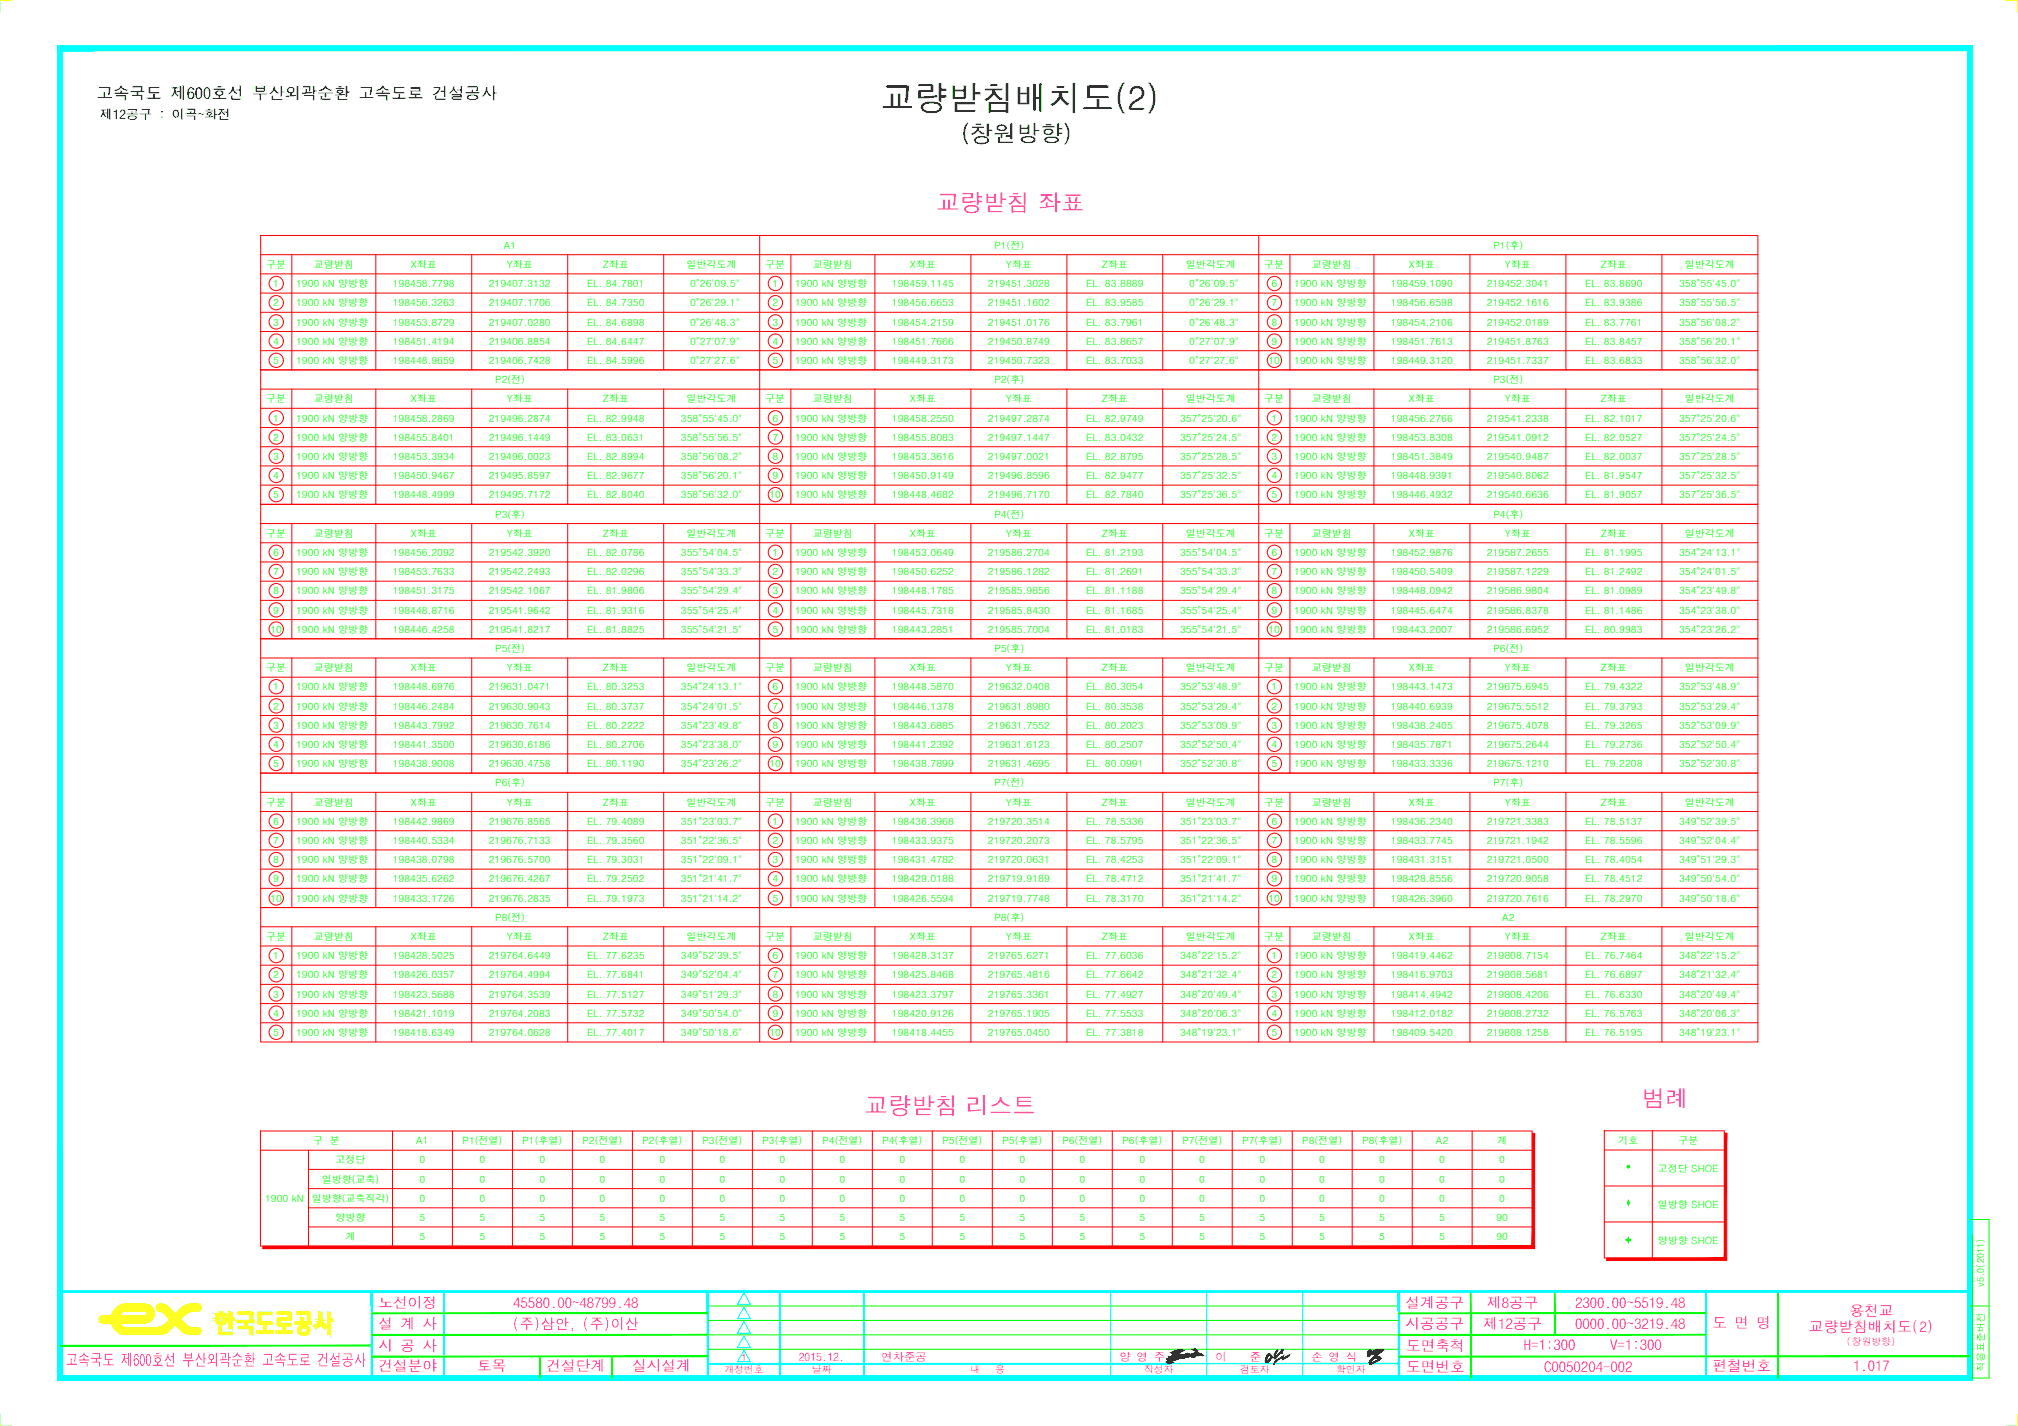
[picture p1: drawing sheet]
<svg xmlns="http://www.w3.org/2000/svg" width="841mm" height="594mm" viewBox="0 0 841 594" stroke-linecap="round" stroke-linejoin="round" font-family="sans-serif">
<defs><g id="words">
<text font-size="13.9" x="367.3" y="45.8">교량받침배치도(2)</text>
<text font-size="9.7" x="400.5" y="59.3">(창원방향)</text>
<g font-size="9.7" fill="#f0f">
<text x="390.3" y="88.1">교량받침 좌표</text>
<text x="684.4" y="461.1">범례</text>
<text x="360.4" y="464.2">교량받침 리스트</text>
</g>
<text font-size="6.8" x="40.3" y="41.3">고속국도 제600호선 부산외곽순환 고속도로 건설공사</text>
<text font-size="6.8" fill="#f0f" x="27.3" y="569">고속국도 제600호선 부산외곽순환 고속도로 건설공사</text>
<g font-size="6.1" fill="#f0f">
<text x="157.7" y="545">노선이정</text>
<text x="213.9" y="544.8">45580.00~48799.48</text>
<text x="585.7" y="545">설계공구</text>
<text x="619.7" y="544.8">제8공구</text>
<text x="656.5" y="544.8">2300.00~5519.48</text>
<text x="770.8" y="548.4">용천교</text>
<text x="157.7" y="553.8">설 계 사</text>
<text x="213.7" y="553.8">(주)삼안, (주)이산</text>
<text x="585.7" y="553.7">시공공구</text>
<text x="618.2" y="553.9">제12공구</text>
<text x="656.5" y="553.9">0000.00~3219.48</text>
<text x="713.7" y="553.2">도 면 명</text>
<text x="753.9" y="554.9">교량받침배치도(2)</text>
<text x="157.7" y="562.8">시 공 사</text>
<text x="586" y="562.8">도면축척</text>
<text x="635.1" y="562.6">H=1:300</text>
<text x="671.1" y="562.6">V=1:300</text>
<text x="157.7" y="571.3">건설분야</text>
<text x="198.8" y="571.2">토목</text>
<text x="227.7" y="571.3">건설단계</text>
<text x="263.4" y="571.2">실시설계</text>
<text x="586" y="571.7">도면번호</text>
<text x="643.6" y="571.6">C0050204-002</text>
<text x="713.7" y="571.3">편철번호</text>
<text x="772.3" y="571.3">1.017</text>
</g>
<text font-size="5.5" x="41.6" y="49.5">제12공구 : 이곡~화전</text>
<g font-size="4.8" fill="#f0f">
<text x="333" y="566.9">2015.12.</text>
<text x="367.3" y="566.9">연차준공</text>
<text x="466.6" y="566.9">양 영 주</text>
<text x="506.6" y="566.9">이</text>
<text x="520.9" y="566.9">준</text>
<text x="546.6" y="566.9">손 영 식</text>
</g>
<g font-size="4.2" fill="#0f0">
<text x="210" y="103.6">A1</text>
<text x="414.4" y="103.6">P1(전)</text>
<text x="622.4" y="103.6">P1(후)</text>
<text x="111" y="111.6">구분</text>
<text x="130.8" y="111.6">교량받침</text>
<text x="171.2" y="111.6">X좌표</text>
<text x="211.2" y="111.6">Y좌표</text>
<text x="251.2" y="111.6">Z좌표</text>
<text x="286.2" y="111.6">일반각도계</text>
<text x="318.9" y="111.6">구분</text>
<text x="338.8" y="111.6">교량받침</text>
<text x="379.2" y="111.6">X좌표</text>
<text x="419.2" y="111.6">Y좌표</text>
<text x="459.2" y="111.6">Z좌표</text>
<text x="494.2" y="111.6">일반각도계</text>
<text x="526.9" y="111.6">구분</text>
<text x="546.8" y="111.6">교량받침</text>
<text x="587.2" y="111.6">X좌표</text>
<text x="627.2" y="111.6">Y좌표</text>
<text x="667.2" y="111.6">Z좌표</text>
<text x="702.2" y="111.6">일반각도계</text>
<text x="113.9" y="119.6">1</text>
<text x="123.4" y="119.6">1900 kN 양방향</text>
<text x="163.7" y="119.6">198458.7798</text>
<text x="203.7" y="119.6">219407.3132</text>
<text x="244.6" y="119.6">EL. 84.7801</text>
<text x="287.6" y="119.6">0°26'09.5&quot;</text>
<text x="321.9" y="119.6">1</text>
<text x="331.4" y="119.6">1900 kN 양방향</text>
<text x="371.7" y="119.6">198459.1145</text>
<text x="411.7" y="119.6">219451.3028</text>
<text x="452.6" y="119.6">EL. 83.8889</text>
<text x="495.6" y="119.6">0°26'09.5&quot;</text>
<text x="529.9" y="119.6">6</text>
<text x="539.4" y="119.6">1900 kN 양방향</text>
<text x="579.7" y="119.6">198459.1090</text>
<text x="619.7" y="119.6">219452.3041</text>
<text x="660.6" y="119.6">EL. 83.8690</text>
<text x="699.8" y="119.6">358°55'45.0&quot;</text>
<text x="113.9" y="127.6">2</text>
<text x="123.4" y="127.6">1900 kN 양방향</text>
<text x="163.7" y="127.6">198456.3263</text>
<text x="203.7" y="127.6">219407.1706</text>
<text x="244.6" y="127.6">EL. 84.7350</text>
<text x="287.6" y="127.6">0°26'29.1&quot;</text>
<text x="321.9" y="127.6">2</text>
<text x="331.4" y="127.6">1900 kN 양방향</text>
<text x="371.7" y="127.6">198456.6653</text>
<text x="411.7" y="127.6">219451.1602</text>
<text x="452.6" y="127.6">EL. 83.9585</text>
<text x="495.6" y="127.6">0°26'29.1&quot;</text>
<text x="529.9" y="127.6">7</text>
<text x="539.4" y="127.6">1900 kN 양방향</text>
<text x="579.7" y="127.6">198456.6598</text>
<text x="619.7" y="127.6">219452.1616</text>
<text x="660.6" y="127.6">EL. 83.9386</text>
<text x="699.8" y="127.6">358°55'56.5&quot;</text>
<text x="113.9" y="135.6">3</text>
<text x="123.4" y="135.6">1900 kN 양방향</text>
<text x="163.7" y="135.6">198453.8729</text>
<text x="203.7" y="135.6">219407.0280</text>
<text x="244.6" y="135.6">EL. 84.6898</text>
<text x="287.6" y="135.6">0°26'48.3&quot;</text>
<text x="321.9" y="135.6">3</text>
<text x="331.4" y="135.6">1900 kN 양방향</text>
<text x="371.7" y="135.6">198454.2159</text>
<text x="411.7" y="135.6">219451.0176</text>
<text x="452.6" y="135.6">EL. 83.7961</text>
<text x="495.6" y="135.6">0°26'48.3&quot;</text>
<text x="529.9" y="135.6">8</text>
<text x="539.4" y="135.6">1900 kN 양방향</text>
<text x="579.7" y="135.6">198454.2106</text>
<text x="619.7" y="135.6">219452.0189</text>
<text x="660.6" y="135.6">EL. 83.7761</text>
<text x="699.8" y="135.6">358°56'08.2&quot;</text>
<text x="113.9" y="143.6">4</text>
<text x="123.4" y="143.6">1900 kN 양방향</text>
<text x="163.7" y="143.6">198451.4194</text>
<text x="203.7" y="143.6">219406.8854</text>
<text x="244.6" y="143.6">EL. 84.6447</text>
<text x="287.6" y="143.6">0°27'07.9&quot;</text>
<text x="321.9" y="143.6">4</text>
<text x="331.4" y="143.6">1900 kN 양방향</text>
<text x="371.7" y="143.6">198451.7666</text>
<text x="411.7" y="143.6">219450.8749</text>
<text x="452.6" y="143.6">EL. 83.8657</text>
<text x="495.6" y="143.6">0°27'07.9&quot;</text>
<text x="529.9" y="143.6">9</text>
<text x="539.4" y="143.6">1900 kN 양방향</text>
<text x="579.7" y="143.6">198451.7613</text>
<text x="619.7" y="143.6">219451.8763</text>
<text x="660.6" y="143.6">EL. 83.8457</text>
<text x="699.8" y="143.6">358°56'20.1&quot;</text>
<text x="113.9" y="151.6">5</text>
<text x="123.4" y="151.6">1900 kN 양방향</text>
<text x="163.7" y="151.6">198448.9659</text>
<text x="203.7" y="151.6">219406.7428</text>
<text x="244.6" y="151.6">EL. 84.5996</text>
<text x="287.6" y="151.6">0°27'27.6&quot;</text>
<text x="321.9" y="151.6">5</text>
<text x="331.4" y="151.6">1900 kN 양방향</text>
<text x="371.7" y="151.6">198449.3173</text>
<text x="411.7" y="151.6">219450.7323</text>
<text x="452.6" y="151.6">EL. 83.7033</text>
<text x="495.6" y="151.6">0°27'27.6&quot;</text>
<text x="528.7" y="151.6">10</text>
<text x="539.4" y="151.6">1900 kN 양방향</text>
<text x="579.7" y="151.6">198449.3120</text>
<text x="619.7" y="151.6">219451.7337</text>
<text x="660.6" y="151.6">EL. 83.6833</text>
<text x="699.8" y="151.6">358°56'32.0&quot;</text>
<text x="206.4" y="159.6">P2(전)</text>
<text x="414.4" y="159.6">P2(후)</text>
<text x="622.4" y="159.6">P3(전)</text>
<text x="111" y="167.6">구분</text>
<text x="130.8" y="167.6">교량받침</text>
<text x="171.2" y="167.6">X좌표</text>
<text x="211.2" y="167.6">Y좌표</text>
<text x="251.2" y="167.6">Z좌표</text>
<text x="286.2" y="167.6">일반각도계</text>
<text x="318.9" y="167.6">구분</text>
<text x="338.8" y="167.6">교량받침</text>
<text x="379.2" y="167.6">X좌표</text>
<text x="419.2" y="167.6">Y좌표</text>
<text x="459.2" y="167.6">Z좌표</text>
<text x="494.2" y="167.6">일반각도계</text>
<text x="526.9" y="167.6">구분</text>
<text x="546.8" y="167.6">교량받침</text>
<text x="587.2" y="167.6">X좌표</text>
<text x="627.2" y="167.6">Y좌표</text>
<text x="667.2" y="167.6">Z좌표</text>
<text x="702.2" y="167.6">일반각도계</text>
<text x="113.9" y="175.6">1</text>
<text x="123.4" y="175.6">1900 kN 양방향</text>
<text x="163.7" y="175.6">198458.2869</text>
<text x="203.7" y="175.6">219496.2874</text>
<text x="244.6" y="175.6">EL. 82.9948</text>
<text x="283.8" y="175.6">358°55'45.0&quot;</text>
<text x="321.9" y="175.6">6</text>
<text x="331.4" y="175.6">1900 kN 양방향</text>
<text x="371.7" y="175.6">198458.2550</text>
<text x="411.7" y="175.6">219497.2874</text>
<text x="452.6" y="175.6">EL. 82.9749</text>
<text x="491.8" y="175.6">357°25'20.6&quot;</text>
<text x="529.9" y="175.6">1</text>
<text x="539.4" y="175.6">1900 kN 양방향</text>
<text x="579.7" y="175.6">198456.2766</text>
<text x="619.7" y="175.6">219541.2338</text>
<text x="660.6" y="175.6">EL. 82.1017</text>
<text x="699.8" y="175.6">357°25'20.6&quot;</text>
<text x="113.9" y="183.6">2</text>
<text x="123.4" y="183.6">1900 kN 양방향</text>
<text x="163.7" y="183.6">198455.8401</text>
<text x="203.7" y="183.6">219496.1449</text>
<text x="244.6" y="183.6">EL. 83.0631</text>
<text x="283.8" y="183.6">358°55'56.5&quot;</text>
<text x="321.9" y="183.6">7</text>
<text x="331.4" y="183.6">1900 kN 양방향</text>
<text x="371.7" y="183.6">198455.8083</text>
<text x="411.7" y="183.6">219497.1447</text>
<text x="452.6" y="183.6">EL. 83.0432</text>
<text x="491.8" y="183.6">357°25'24.5&quot;</text>
<text x="529.9" y="183.6">2</text>
<text x="539.4" y="183.6">1900 kN 양방향</text>
<text x="579.7" y="183.6">198453.8308</text>
<text x="619.7" y="183.6">219541.0912</text>
<text x="660.6" y="183.6">EL. 82.0527</text>
<text x="699.8" y="183.6">357°25'24.5&quot;</text>
<text x="113.9" y="191.6">3</text>
<text x="123.4" y="191.6">1900 kN 양방향</text>
<text x="163.7" y="191.6">198453.3934</text>
<text x="203.7" y="191.6">219496.0023</text>
<text x="244.6" y="191.6">EL. 82.8994</text>
<text x="283.8" y="191.6">358°56'08.2&quot;</text>
<text x="321.9" y="191.6">8</text>
<text x="331.4" y="191.6">1900 kN 양방향</text>
<text x="371.7" y="191.6">198453.3616</text>
<text x="411.7" y="191.6">219497.0021</text>
<text x="452.6" y="191.6">EL. 82.8795</text>
<text x="491.8" y="191.6">357°25'28.5&quot;</text>
<text x="529.9" y="191.6">3</text>
<text x="539.4" y="191.6">1900 kN 양방향</text>
<text x="579.7" y="191.6">198451.3849</text>
<text x="619.7" y="191.6">219540.9487</text>
<text x="660.6" y="191.6">EL. 82.0037</text>
<text x="699.8" y="191.6">357°25'28.5&quot;</text>
<text x="113.9" y="199.6">4</text>
<text x="123.4" y="199.6">1900 kN 양방향</text>
<text x="163.7" y="199.6">198450.9467</text>
<text x="203.7" y="199.6">219495.8597</text>
<text x="244.6" y="199.6">EL. 82.9677</text>
<text x="283.8" y="199.6">358°56'20.1&quot;</text>
<text x="321.9" y="199.6">9</text>
<text x="331.4" y="199.6">1900 kN 양방향</text>
<text x="371.7" y="199.6">198450.9149</text>
<text x="411.7" y="199.6">219496.8596</text>
<text x="452.6" y="199.6">EL. 82.9477</text>
<text x="491.8" y="199.6">357°25'32.5&quot;</text>
<text x="529.9" y="199.6">4</text>
<text x="539.4" y="199.6">1900 kN 양방향</text>
<text x="579.7" y="199.6">198448.9391</text>
<text x="619.7" y="199.6">219540.8062</text>
<text x="660.6" y="199.6">EL. 81.9547</text>
<text x="699.8" y="199.6">357°25'32.5&quot;</text>
<text x="113.9" y="207.6">5</text>
<text x="123.4" y="207.6">1900 kN 양방향</text>
<text x="163.7" y="207.6">198448.4999</text>
<text x="203.7" y="207.6">219495.7172</text>
<text x="244.6" y="207.6">EL. 82.8040</text>
<text x="283.8" y="207.6">358°56'32.0&quot;</text>
<text x="320.7" y="207.6">10</text>
<text x="331.4" y="207.6">1900 kN 양방향</text>
<text x="371.7" y="207.6">198448.4682</text>
<text x="411.7" y="207.6">219496.7170</text>
<text x="452.6" y="207.6">EL. 82.7840</text>
<text x="491.8" y="207.6">357°25'36.5&quot;</text>
<text x="529.9" y="207.6">5</text>
<text x="539.4" y="207.6">1900 kN 양방향</text>
<text x="579.7" y="207.6">198446.4932</text>
<text x="619.7" y="207.6">219540.6636</text>
<text x="660.6" y="207.6">EL. 81.9057</text>
<text x="699.8" y="207.6">357°25'36.5&quot;</text>
<text x="206.4" y="215.6">P3(후)</text>
<text x="414.4" y="215.6">P4(전)</text>
<text x="622.4" y="215.6">P4(후)</text>
<text x="111" y="223.6">구분</text>
<text x="130.8" y="223.6">교량받침</text>
<text x="171.2" y="223.6">X좌표</text>
<text x="211.2" y="223.6">Y좌표</text>
<text x="251.2" y="223.6">Z좌표</text>
<text x="286.2" y="223.6">일반각도계</text>
<text x="318.9" y="223.6">구분</text>
<text x="338.8" y="223.6">교량받침</text>
<text x="379.2" y="223.6">X좌표</text>
<text x="419.2" y="223.6">Y좌표</text>
<text x="459.2" y="223.6">Z좌표</text>
<text x="494.2" y="223.6">일반각도계</text>
<text x="526.9" y="223.6">구분</text>
<text x="546.8" y="223.6">교량받침</text>
<text x="587.2" y="223.6">X좌표</text>
<text x="627.2" y="223.6">Y좌표</text>
<text x="667.2" y="223.6">Z좌표</text>
<text x="702.2" y="223.6">일반각도계</text>
<text x="113.9" y="231.6">6</text>
<text x="123.4" y="231.6">1900 kN 양방향</text>
<text x="163.7" y="231.6">198456.2092</text>
<text x="203.7" y="231.6">219542.3920</text>
<text x="244.6" y="231.6">EL. 82.0786</text>
<text x="283.8" y="231.6">355°54'04.5&quot;</text>
<text x="321.9" y="231.6">1</text>
<text x="331.4" y="231.6">1900 kN 양방향</text>
<text x="371.7" y="231.6">198453.0649</text>
<text x="411.7" y="231.6">219586.2704</text>
<text x="452.6" y="231.6">EL. 81.2193</text>
<text x="491.8" y="231.6">355°54'04.5&quot;</text>
<text x="529.9" y="231.6">6</text>
<text x="539.4" y="231.6">1900 kN 양방향</text>
<text x="579.7" y="231.6">198452.9876</text>
<text x="619.7" y="231.6">219587.2655</text>
<text x="660.6" y="231.6">EL. 81.1995</text>
<text x="699.8" y="231.6">354°24'13.1&quot;</text>
<text x="113.9" y="239.6">7</text>
<text x="123.4" y="239.6">1900 kN 양방향</text>
<text x="163.7" y="239.6">198453.7633</text>
<text x="203.7" y="239.6">219542.2493</text>
<text x="244.6" y="239.6">EL. 82.0296</text>
<text x="283.8" y="239.6">355°54'33.3&quot;</text>
<text x="321.9" y="239.6">2</text>
<text x="331.4" y="239.6">1900 kN 양방향</text>
<text x="371.7" y="239.6">198450.6252</text>
<text x="411.7" y="239.6">219586.1282</text>
<text x="452.6" y="239.6">EL. 81.2691</text>
<text x="491.8" y="239.6">355°54'33.3&quot;</text>
<text x="529.9" y="239.6">7</text>
<text x="539.4" y="239.6">1900 kN 양방향</text>
<text x="579.7" y="239.6">198450.5409</text>
<text x="619.7" y="239.6">219587.1229</text>
<text x="660.6" y="239.6">EL. 81.2492</text>
<text x="699.8" y="239.6">354°24'01.5&quot;</text>
<text x="113.9" y="247.6">8</text>
<text x="123.4" y="247.6">1900 kN 양방향</text>
<text x="163.7" y="247.6">198451.3175</text>
<text x="203.7" y="247.6">219542.1067</text>
<text x="244.6" y="247.6">EL. 81.9806</text>
<text x="283.8" y="247.6">355°54'29.4&quot;</text>
<text x="321.9" y="247.6">3</text>
<text x="331.4" y="247.6">1900 kN 양방향</text>
<text x="371.7" y="247.6">198448.1785</text>
<text x="411.7" y="247.6">219585.9856</text>
<text x="452.6" y="247.6">EL. 81.1188</text>
<text x="491.8" y="247.6">355°54'29.4&quot;</text>
<text x="529.9" y="247.6">8</text>
<text x="539.4" y="247.6">1900 kN 양방향</text>
<text x="579.7" y="247.6">198448.0942</text>
<text x="619.7" y="247.6">219586.9804</text>
<text x="660.6" y="247.6">EL. 81.0989</text>
<text x="699.8" y="247.6">354°23'49.8&quot;</text>
<text x="113.9" y="255.6">9</text>
<text x="123.4" y="255.6">1900 kN 양방향</text>
<text x="163.7" y="255.6">198448.8716</text>
<text x="203.7" y="255.6">219541.9642</text>
<text x="244.6" y="255.6">EL. 81.9316</text>
<text x="283.8" y="255.6">355°54'25.4&quot;</text>
<text x="321.9" y="255.6">4</text>
<text x="331.4" y="255.6">1900 kN 양방향</text>
<text x="371.7" y="255.6">198445.7318</text>
<text x="411.7" y="255.6">219585.8430</text>
<text x="452.6" y="255.6">EL. 81.1685</text>
<text x="491.8" y="255.6">355°54'25.4&quot;</text>
<text x="529.9" y="255.6">9</text>
<text x="539.4" y="255.6">1900 kN 양방향</text>
<text x="579.7" y="255.6">198445.6474</text>
<text x="619.7" y="255.6">219586.8378</text>
<text x="660.6" y="255.6">EL. 81.1486</text>
<text x="699.8" y="255.6">354°23'38.0&quot;</text>
<text x="112.7" y="263.6">10</text>
<text x="123.4" y="263.6">1900 kN 양방향</text>
<text x="163.7" y="263.6">198446.4258</text>
<text x="203.7" y="263.6">219541.8217</text>
<text x="244.6" y="263.6">EL. 81.8825</text>
<text x="283.8" y="263.6">355°54'21.5&quot;</text>
<text x="321.9" y="263.6">5</text>
<text x="331.4" y="263.6">1900 kN 양방향</text>
<text x="371.7" y="263.6">198443.2851</text>
<text x="411.7" y="263.6">219585.7004</text>
<text x="452.6" y="263.6">EL. 81.0183</text>
<text x="491.8" y="263.6">355°54'21.5&quot;</text>
<text x="528.7" y="263.6">10</text>
<text x="539.4" y="263.6">1900 kN 양방향</text>
<text x="579.7" y="263.6">198443.2007</text>
<text x="619.7" y="263.6">219586.6952</text>
<text x="660.6" y="263.6">EL. 80.9983</text>
<text x="699.8" y="263.6">354°23'26.2&quot;</text>
<text x="206.4" y="271.6">P5(전)</text>
<text x="414.4" y="271.6">P5(후)</text>
<text x="622.4" y="271.6">P6(전)</text>
<text x="111" y="279.6">구분</text>
<text x="130.8" y="279.6">교량받침</text>
<text x="171.2" y="279.6">X좌표</text>
<text x="211.2" y="279.6">Y좌표</text>
<text x="251.2" y="279.6">Z좌표</text>
<text x="286.2" y="279.6">일반각도계</text>
<text x="318.9" y="279.6">구분</text>
<text x="338.8" y="279.6">교량받침</text>
<text x="379.2" y="279.6">X좌표</text>
<text x="419.2" y="279.6">Y좌표</text>
<text x="459.2" y="279.6">Z좌표</text>
<text x="494.2" y="279.6">일반각도계</text>
<text x="526.9" y="279.6">구분</text>
<text x="546.8" y="279.6">교량받침</text>
<text x="587.2" y="279.6">X좌표</text>
<text x="627.2" y="279.6">Y좌표</text>
<text x="667.2" y="279.6">Z좌표</text>
<text x="702.2" y="279.6">일반각도계</text>
<text x="113.9" y="287.6">1</text>
<text x="123.4" y="287.6">1900 kN 양방향</text>
<text x="163.7" y="287.6">198448.6976</text>
<text x="203.7" y="287.6">219631.0471</text>
<text x="244.6" y="287.6">EL. 80.3253</text>
<text x="283.8" y="287.6">354°24'13.1&quot;</text>
<text x="321.9" y="287.6">6</text>
<text x="331.4" y="287.6">1900 kN 양방향</text>
<text x="371.7" y="287.6">198448.5870</text>
<text x="411.7" y="287.6">219632.0408</text>
<text x="452.6" y="287.6">EL. 80.3054</text>
<text x="491.8" y="287.6">352°53'48.9&quot;</text>
<text x="529.9" y="287.6">1</text>
<text x="539.4" y="287.6">1900 kN 양방향</text>
<text x="579.7" y="287.6">198443.1473</text>
<text x="619.7" y="287.6">219675.6945</text>
<text x="660.6" y="287.6">EL. 79.4322</text>
<text x="699.8" y="287.6">352°53'48.9&quot;</text>
<text x="113.9" y="295.6">2</text>
<text x="123.4" y="295.6">1900 kN 양방향</text>
<text x="163.7" y="295.6">198446.2484</text>
<text x="203.7" y="295.6">219630.9043</text>
<text x="244.6" y="295.6">EL. 80.3737</text>
<text x="283.8" y="295.6">354°24'01.5&quot;</text>
<text x="321.9" y="295.6">7</text>
<text x="331.4" y="295.6">1900 kN 양방향</text>
<text x="371.7" y="295.6">198446.1378</text>
<text x="411.7" y="295.6">219631.8980</text>
<text x="452.6" y="295.6">EL. 80.3538</text>
<text x="491.8" y="295.6">352°53'29.4&quot;</text>
<text x="529.9" y="295.6">2</text>
<text x="539.4" y="295.6">1900 kN 양방향</text>
<text x="579.7" y="295.6">198440.6939</text>
<text x="619.7" y="295.6">219675.5512</text>
<text x="660.6" y="295.6">EL. 79.3793</text>
<text x="699.8" y="295.6">352°53'29.4&quot;</text>
<text x="113.9" y="303.6">3</text>
<text x="123.4" y="303.6">1900 kN 양방향</text>
<text x="163.7" y="303.6">198443.7992</text>
<text x="203.7" y="303.6">219630.7614</text>
<text x="244.6" y="303.6">EL. 80.2222</text>
<text x="283.8" y="303.6">354°23'49.8&quot;</text>
<text x="321.9" y="303.6">8</text>
<text x="331.4" y="303.6">1900 kN 양방향</text>
<text x="371.7" y="303.6">198443.6885</text>
<text x="411.7" y="303.6">219631.7552</text>
<text x="452.6" y="303.6">EL. 80.2023</text>
<text x="491.8" y="303.6">352°53'09.9&quot;</text>
<text x="529.9" y="303.6">3</text>
<text x="539.4" y="303.6">1900 kN 양방향</text>
<text x="579.7" y="303.6">198438.2405</text>
<text x="619.7" y="303.6">219675.4078</text>
<text x="660.6" y="303.6">EL. 79.3265</text>
<text x="699.8" y="303.6">352°53'09.9&quot;</text>
<text x="113.9" y="311.6">4</text>
<text x="123.4" y="311.6">1900 kN 양방향</text>
<text x="163.7" y="311.6">198441.3500</text>
<text x="203.7" y="311.6">219630.6186</text>
<text x="244.6" y="311.6">EL. 80.2706</text>
<text x="283.8" y="311.6">354°23'38.0&quot;</text>
<text x="321.9" y="311.6">9</text>
<text x="331.4" y="311.6">1900 kN 양방향</text>
<text x="371.7" y="311.6">198441.2392</text>
<text x="411.7" y="311.6">219631.6123</text>
<text x="452.6" y="311.6">EL. 80.2507</text>
<text x="491.8" y="311.6">352°52'50.4&quot;</text>
<text x="529.9" y="311.6">4</text>
<text x="539.4" y="311.6">1900 kN 양방향</text>
<text x="579.7" y="311.6">198435.7871</text>
<text x="619.7" y="311.6">219675.2644</text>
<text x="660.6" y="311.6">EL. 79.2736</text>
<text x="699.8" y="311.6">352°52'50.4&quot;</text>
<text x="113.9" y="319.6">5</text>
<text x="123.4" y="319.6">1900 kN 양방향</text>
<text x="163.7" y="319.6">198438.9008</text>
<text x="203.7" y="319.6">219630.4758</text>
<text x="244.6" y="319.6">EL. 80.1190</text>
<text x="283.8" y="319.6">354°23'26.2&quot;</text>
<text x="320.7" y="319.6">10</text>
<text x="331.4" y="319.6">1900 kN 양방향</text>
<text x="371.7" y="319.6">198438.7899</text>
<text x="411.7" y="319.6">219631.4695</text>
<text x="452.6" y="319.6">EL. 80.0991</text>
<text x="491.8" y="319.6">352°52'30.8&quot;</text>
<text x="529.9" y="319.6">5</text>
<text x="539.4" y="319.6">1900 kN 양방향</text>
<text x="579.7" y="319.6">198433.3336</text>
<text x="619.7" y="319.6">219675.1210</text>
<text x="660.6" y="319.6">EL. 79.2208</text>
<text x="699.8" y="319.6">352°52'30.8&quot;</text>
<text x="206.4" y="327.6">P6(후)</text>
<text x="414.4" y="327.6">P7(전)</text>
<text x="622.4" y="327.6">P7(후)</text>
<text x="111" y="335.6">구분</text>
<text x="130.8" y="335.6">교량받침</text>
<text x="171.2" y="335.6">X좌표</text>
<text x="211.2" y="335.6">Y좌표</text>
<text x="251.2" y="335.6">Z좌표</text>
<text x="286.2" y="335.6">일반각도계</text>
<text x="318.9" y="335.6">구분</text>
<text x="338.8" y="335.6">교량받침</text>
<text x="379.2" y="335.6">X좌표</text>
<text x="419.2" y="335.6">Y좌표</text>
<text x="459.2" y="335.6">Z좌표</text>
<text x="494.2" y="335.6">일반각도계</text>
<text x="526.9" y="335.6">구분</text>
<text x="546.8" y="335.6">교량받침</text>
<text x="587.2" y="335.6">X좌표</text>
<text x="627.2" y="335.6">Y좌표</text>
<text x="667.2" y="335.6">Z좌표</text>
<text x="702.2" y="335.6">일반각도계</text>
<text x="113.9" y="343.6">6</text>
<text x="123.4" y="343.6">1900 kN 양방향</text>
<text x="163.7" y="343.6">198442.9869</text>
<text x="203.7" y="343.6">219676.8565</text>
<text x="244.6" y="343.6">EL. 79.4089</text>
<text x="283.8" y="343.6">351°23'03.7&quot;</text>
<text x="321.9" y="343.6">1</text>
<text x="331.4" y="343.6">1900 kN 양방향</text>
<text x="371.7" y="343.6">198436.3968</text>
<text x="411.7" y="343.6">219720.3514</text>
<text x="452.6" y="343.6">EL. 78.5336</text>
<text x="491.8" y="343.6">351°23'03.7&quot;</text>
<text x="529.9" y="343.6">6</text>
<text x="539.4" y="343.6">1900 kN 양방향</text>
<text x="579.7" y="343.6">198436.2340</text>
<text x="619.7" y="343.6">219721.3383</text>
<text x="660.6" y="343.6">EL. 78.5137</text>
<text x="699.8" y="343.6">349°52'39.5&quot;</text>
<text x="113.9" y="351.6">7</text>
<text x="123.4" y="351.6">1900 kN 양방향</text>
<text x="163.7" y="351.6">198440.5334</text>
<text x="203.7" y="351.6">219676.7133</text>
<text x="244.6" y="351.6">EL. 79.3560</text>
<text x="283.8" y="351.6">351°22'36.5&quot;</text>
<text x="321.9" y="351.6">2</text>
<text x="331.4" y="351.6">1900 kN 양방향</text>
<text x="371.7" y="351.6">198433.9375</text>
<text x="411.7" y="351.6">219720.2073</text>
<text x="452.6" y="351.6">EL. 78.5795</text>
<text x="491.8" y="351.6">351°22'36.5&quot;</text>
<text x="529.9" y="351.6">7</text>
<text x="539.4" y="351.6">1900 kN 양방향</text>
<text x="579.7" y="351.6">198433.7745</text>
<text x="619.7" y="351.6">219721.1942</text>
<text x="660.6" y="351.6">EL. 78.5596</text>
<text x="699.8" y="351.6">349°52'04.4&quot;</text>
<text x="113.9" y="359.6">8</text>
<text x="123.4" y="359.6">1900 kN 양방향</text>
<text x="163.7" y="359.6">198438.0798</text>
<text x="203.7" y="359.6">219676.5700</text>
<text x="244.6" y="359.6">EL. 79.3031</text>
<text x="283.8" y="359.6">351°22'09.1&quot;</text>
<text x="321.9" y="359.6">3</text>
<text x="331.4" y="359.6">1900 kN 양방향</text>
<text x="371.7" y="359.6">198431.4782</text>
<text x="411.7" y="359.6">219720.0631</text>
<text x="452.6" y="359.6">EL. 78.4253</text>
<text x="491.8" y="359.6">351°22'09.1&quot;</text>
<text x="529.9" y="359.6">8</text>
<text x="539.4" y="359.6">1900 kN 양방향</text>
<text x="579.7" y="359.6">198431.3151</text>
<text x="619.7" y="359.6">219721.0500</text>
<text x="660.6" y="359.6">EL. 78.4054</text>
<text x="699.8" y="359.6">349°51'29.3&quot;</text>
<text x="113.9" y="367.6">9</text>
<text x="123.4" y="367.6">1900 kN 양방향</text>
<text x="163.7" y="367.6">198435.6262</text>
<text x="203.7" y="367.6">219676.4267</text>
<text x="244.6" y="367.6">EL. 79.2502</text>
<text x="283.8" y="367.6">351°21'41.7&quot;</text>
<text x="321.9" y="367.6">4</text>
<text x="331.4" y="367.6">1900 kN 양방향</text>
<text x="371.7" y="367.6">198429.0188</text>
<text x="411.7" y="367.6">219719.9189</text>
<text x="452.6" y="367.6">EL. 78.4712</text>
<text x="491.8" y="367.6">351°21'41.7&quot;</text>
<text x="529.9" y="367.6">9</text>
<text x="539.4" y="367.6">1900 kN 양방향</text>
<text x="579.7" y="367.6">198428.8556</text>
<text x="619.7" y="367.6">219720.9058</text>
<text x="660.6" y="367.6">EL. 78.4512</text>
<text x="699.8" y="367.6">349°50'54.0&quot;</text>
<text x="112.7" y="375.6">10</text>
<text x="123.4" y="375.6">1900 kN 양방향</text>
<text x="163.7" y="375.6">198433.1726</text>
<text x="203.7" y="375.6">219676.2835</text>
<text x="244.6" y="375.6">EL. 79.1973</text>
<text x="283.8" y="375.6">351°21'14.2&quot;</text>
<text x="321.9" y="375.6">5</text>
<text x="331.4" y="375.6">1900 kN 양방향</text>
<text x="371.7" y="375.6">198426.5594</text>
<text x="411.7" y="375.6">219719.7748</text>
<text x="452.6" y="375.6">EL. 78.3170</text>
<text x="491.8" y="375.6">351°21'14.2&quot;</text>
<text x="528.7" y="375.6">10</text>
<text x="539.4" y="375.6">1900 kN 양방향</text>
<text x="579.7" y="375.6">198426.3960</text>
<text x="619.7" y="375.6">219720.7616</text>
<text x="660.6" y="375.6">EL. 78.2970</text>
<text x="699.8" y="375.6">349°50'18.6&quot;</text>
<text x="206.4" y="383.6">P8(전)</text>
<text x="414.4" y="383.6">P8(후)</text>
<text x="626" y="383.6">A2</text>
<text x="111" y="391.6">구분</text>
<text x="130.8" y="391.6">교량받침</text>
<text x="171.2" y="391.6">X좌표</text>
<text x="211.2" y="391.6">Y좌표</text>
<text x="251.2" y="391.6">Z좌표</text>
<text x="286.2" y="391.6">일반각도계</text>
<text x="318.9" y="391.6">구분</text>
<text x="338.8" y="391.6">교량받침</text>
<text x="379.2" y="391.6">X좌표</text>
<text x="419.2" y="391.6">Y좌표</text>
<text x="459.2" y="391.6">Z좌표</text>
<text x="494.2" y="391.6">일반각도계</text>
<text x="526.9" y="391.6">구분</text>
<text x="546.8" y="391.6">교량받침</text>
<text x="587.2" y="391.6">X좌표</text>
<text x="627.2" y="391.6">Y좌표</text>
<text x="667.2" y="391.6">Z좌표</text>
<text x="702.2" y="391.6">일반각도계</text>
<text x="113.9" y="399.6">1</text>
<text x="123.4" y="399.6">1900 kN 양방향</text>
<text x="163.7" y="399.6">198428.5025</text>
<text x="203.7" y="399.6">219764.6449</text>
<text x="244.6" y="399.6">EL. 77.6235</text>
<text x="283.8" y="399.6">349°52'39.5&quot;</text>
<text x="321.9" y="399.6">6</text>
<text x="331.4" y="399.6">1900 kN 양방향</text>
<text x="371.7" y="399.6">198428.3137</text>
<text x="411.7" y="399.6">219765.6271</text>
<text x="452.6" y="399.6">EL. 77.6036</text>
<text x="491.8" y="399.6">348°22'15.2&quot;</text>
<text x="529.9" y="399.6">1</text>
<text x="539.4" y="399.6">1900 kN 양방향</text>
<text x="579.7" y="399.6">198419.4462</text>
<text x="619.7" y="399.6">219808.7154</text>
<text x="660.6" y="399.6">EL. 76.7464</text>
<text x="699.8" y="399.6">348°22'15.2&quot;</text>
<text x="113.9" y="407.6">2</text>
<text x="123.4" y="407.6">1900 kN 양방향</text>
<text x="163.7" y="407.6">198426.0357</text>
<text x="203.7" y="407.6">219764.4994</text>
<text x="244.6" y="407.6">EL. 77.6841</text>
<text x="283.8" y="407.6">349°52'04.4&quot;</text>
<text x="321.9" y="407.6">7</text>
<text x="331.4" y="407.6">1900 kN 양방향</text>
<text x="371.7" y="407.6">198425.8468</text>
<text x="411.7" y="407.6">219765.4816</text>
<text x="452.6" y="407.6">EL. 77.6642</text>
<text x="491.8" y="407.6">348°21'32.4&quot;</text>
<text x="529.9" y="407.6">2</text>
<text x="539.4" y="407.6">1900 kN 양방향</text>
<text x="579.7" y="407.6">198416.9703</text>
<text x="619.7" y="407.6">219808.5681</text>
<text x="660.6" y="407.6">EL. 76.6897</text>
<text x="699.8" y="407.6">348°21'32.4&quot;</text>
<text x="113.9" y="415.6">3</text>
<text x="123.4" y="415.6">1900 kN 양방향</text>
<text x="163.7" y="415.6">198423.5688</text>
<text x="203.7" y="415.6">219764.3539</text>
<text x="244.6" y="415.6">EL. 77.5127</text>
<text x="283.8" y="415.6">349°51'29.3&quot;</text>
<text x="321.9" y="415.6">8</text>
<text x="331.4" y="415.6">1900 kN 양방향</text>
<text x="371.7" y="415.6">198423.3797</text>
<text x="411.7" y="415.6">219765.3361</text>
<text x="452.6" y="415.6">EL. 77.4927</text>
<text x="491.8" y="415.6">348°20'49.4&quot;</text>
<text x="529.9" y="415.6">3</text>
<text x="539.4" y="415.6">1900 kN 양방향</text>
<text x="579.7" y="415.6">198414.4942</text>
<text x="619.7" y="415.6">219808.4206</text>
<text x="660.6" y="415.6">EL. 76.6330</text>
<text x="699.8" y="415.6">348°20'49.4&quot;</text>
<text x="113.9" y="423.6">4</text>
<text x="123.4" y="423.6">1900 kN 양방향</text>
<text x="163.7" y="423.6">198421.1019</text>
<text x="203.7" y="423.6">219764.2083</text>
<text x="244.6" y="423.6">EL. 77.5732</text>
<text x="283.8" y="423.6">349°50'54.0&quot;</text>
<text x="321.9" y="423.6">9</text>
<text x="331.4" y="423.6">1900 kN 양방향</text>
<text x="371.7" y="423.6">198420.9126</text>
<text x="411.7" y="423.6">219765.1905</text>
<text x="452.6" y="423.6">EL. 77.5533</text>
<text x="491.8" y="423.6">348°20'06.3&quot;</text>
<text x="529.9" y="423.6">4</text>
<text x="539.4" y="423.6">1900 kN 양방향</text>
<text x="579.7" y="423.6">198412.0182</text>
<text x="619.7" y="423.6">219808.2732</text>
<text x="660.6" y="423.6">EL. 76.5763</text>
<text x="699.8" y="423.6">348°20'06.3&quot;</text>
<text x="113.9" y="431.6">5</text>
<text x="123.4" y="431.6">1900 kN 양방향</text>
<text x="163.7" y="431.6">198418.6349</text>
<text x="203.7" y="431.6">219764.0628</text>
<text x="244.6" y="431.6">EL. 77.4017</text>
<text x="283.8" y="431.6">349°50'18.6&quot;</text>
<text x="320.7" y="431.6">10</text>
<text x="331.4" y="431.6">1900 kN 양방향</text>
<text x="371.7" y="431.6">198418.4455</text>
<text x="411.7" y="431.6">219765.0450</text>
<text x="452.6" y="431.6">EL. 77.3818</text>
<text x="491.8" y="431.6">348°19'23.1&quot;</text>
<text x="529.9" y="431.6">5</text>
<text x="539.4" y="431.6">1900 kN 양방향</text>
<text x="579.7" y="431.6">198409.5420</text>
<text x="619.7" y="431.6">219808.1258</text>
<text x="660.6" y="431.6">EL. 76.5195</text>
<text x="699.8" y="431.6">348°19'23.1&quot;</text>
<text x="130.5" y="476.7">구 분</text>
<text x="173.4" y="476.7">A1</text>
<text x="192.8" y="476.7">P1(전열)</text>
<text x="217.8" y="476.7">P1(후열)</text>
<text x="242.8" y="476.7">P2(전열)</text>
<text x="267.8" y="476.7">P2(후열)</text>
<text x="292.8" y="476.7">P3(전열)</text>
<text x="317.8" y="476.7">P3(후열)</text>
<text x="342.8" y="476.7">P4(전열)</text>
<text x="367.7" y="476.7">P4(후열)</text>
<text x="392.8" y="476.7">P5(전열)</text>
<text x="417.8" y="476.7">P5(후열)</text>
<text x="442.8" y="476.7">P6(전열)</text>
<text x="467.8" y="476.7">P6(후열)</text>
<text x="492.8" y="476.7">P7(전열)</text>
<text x="517.8" y="476.7">P7(후열)</text>
<text x="542.8" y="476.7">P8(전열)</text>
<text x="567.8" y="476.7">P8(후열)</text>
<text x="598.5" y="476.7">A2</text>
<text x="624" y="476.7">계</text>
<text x="674.5" y="476.6">기호</text>
<text x="699.5" y="476.6">구분</text>
<text x="139.8" y="484.7">고정단</text>
<text x="174.8" y="484.7">0</text>
<text x="199.9" y="484.7">0</text>
<text x="224.8" y="484.7">0</text>
<text x="249.9" y="484.7">0</text>
<text x="274.8" y="484.7">0</text>
<text x="299.8" y="484.7">0</text>
<text x="324.8" y="484.7">0</text>
<text x="349.8" y="484.7">0</text>
<text x="374.9" y="484.7">0</text>
<text x="399.8" y="484.7">0</text>
<text x="424.9" y="484.7">0</text>
<text x="449.8" y="484.7">0</text>
<text x="474.9" y="484.7">0</text>
<text x="499.8" y="484.7">0</text>
<text x="524.8" y="484.7">0</text>
<text x="549.8" y="484.7">0</text>
<text x="574.8" y="484.7">0</text>
<text x="599.8" y="484.7">0</text>
<text x="624.8" y="484.7">0</text>
<text x="691" y="488.1">고정단 SHOE</text>
<text x="134.1" y="492.6">일방향(교축)</text>
<text x="174.8" y="492.6">0</text>
<text x="199.9" y="492.6">0</text>
<text x="224.8" y="492.6">0</text>
<text x="249.9" y="492.6">0</text>
<text x="274.8" y="492.6">0</text>
<text x="299.8" y="492.6">0</text>
<text x="324.8" y="492.6">0</text>
<text x="349.8" y="492.6">0</text>
<text x="374.9" y="492.6">0</text>
<text x="399.8" y="492.6">0</text>
<text x="424.9" y="492.6">0</text>
<text x="449.8" y="492.6">0</text>
<text x="474.9" y="492.6">0</text>
<text x="499.8" y="492.6">0</text>
<text x="524.8" y="492.6">0</text>
<text x="549.8" y="492.6">0</text>
<text x="574.8" y="492.6">0</text>
<text x="599.8" y="492.6">0</text>
<text x="624.8" y="492.6">0</text>
<text x="110.5" y="500.6">1900 kN</text>
<text x="129.9" y="500.6">일방향(교축직각)</text>
<text x="174.8" y="500.6">0</text>
<text x="199.9" y="500.6">0</text>
<text x="224.8" y="500.6">0</text>
<text x="249.9" y="500.6">0</text>
<text x="274.8" y="500.6">0</text>
<text x="299.8" y="500.6">0</text>
<text x="324.8" y="500.6">0</text>
<text x="349.8" y="500.6">0</text>
<text x="374.9" y="500.6">0</text>
<text x="399.8" y="500.6">0</text>
<text x="424.9" y="500.6">0</text>
<text x="449.8" y="500.6">0</text>
<text x="474.9" y="500.6">0</text>
<text x="499.8" y="500.6">0</text>
<text x="524.8" y="500.6">0</text>
<text x="549.8" y="500.6">0</text>
<text x="574.8" y="500.6">0</text>
<text x="599.8" y="500.6">0</text>
<text x="624.8" y="500.6">0</text>
<text x="691" y="503.1">일방향 SHOE</text>
<text x="139.8" y="508.6">양방향</text>
<text x="174.8" y="508.6">5</text>
<text x="199.9" y="508.6">5</text>
<text x="224.8" y="508.6">5</text>
<text x="249.9" y="508.6">5</text>
<text x="274.8" y="508.6">5</text>
<text x="299.8" y="508.6">5</text>
<text x="324.8" y="508.6">5</text>
<text x="349.8" y="508.6">5</text>
<text x="374.9" y="508.6">5</text>
<text x="399.8" y="508.6">5</text>
<text x="424.9" y="508.6">5</text>
<text x="449.8" y="508.6">5</text>
<text x="474.9" y="508.6">5</text>
<text x="499.8" y="508.6">5</text>
<text x="524.8" y="508.6">5</text>
<text x="549.8" y="508.6">5</text>
<text x="574.8" y="508.6">5</text>
<text x="599.8" y="508.6">5</text>
<text x="623.6" y="508.6">90</text>
<text x="144" y="516.7">계</text>
<text x="174.8" y="516.7">5</text>
<text x="199.9" y="516.7">5</text>
<text x="224.8" y="516.7">5</text>
<text x="249.9" y="516.7">5</text>
<text x="274.8" y="516.7">5</text>
<text x="299.8" y="516.7">5</text>
<text x="324.8" y="516.7">5</text>
<text x="349.8" y="516.7">5</text>
<text x="374.9" y="516.7">5</text>
<text x="399.8" y="516.7">5</text>
<text x="424.9" y="516.7">5</text>
<text x="449.8" y="516.7">5</text>
<text x="474.9" y="516.7">5</text>
<text x="499.8" y="516.7">5</text>
<text x="524.8" y="516.7">5</text>
<text x="549.8" y="516.7">5</text>
<text x="574.8" y="516.7">5</text>
<text x="599.8" y="516.7">5</text>
<text x="623.6" y="516.7">90</text>
<text x="691" y="518.1">양방향 SHOE</text>
</g>
<g font-size="4.1" fill="#0f0">
<text x="827" y="536.3" transform="rotate(-90 827 536.3)">v5.0(2011)</text>
<text x="827" y="571.4" transform="rotate(-90 827 571.4)">적용표준버전</text>
</g>
<g font-size="4.1" fill="#f0f">
<text x="769.7" y="560.3">(창원방향)</text>
<text x="309.1" y="567">1</text>
<text x="301.9" y="572">개정번호</text>
<text x="338.4" y="571.9">날짜</text>
<text x="404.5" y="572.1">내</text>
<text x="414.7" y="572.1">용</text>
<text x="476.8" y="572">작성자</text>
<text x="516.8" y="571.9">검토자</text>
<text x="556.9" y="572">확인자</text>
</g>
</g></defs>
<!-- layer: CX-BORD-LIN2 -->
<path d="M821 508.1h8v66h-7v-60M295 544.1h288M295 550.1h288M295 556.1h288M821 544.1h8M295 562.1h288" fill="none" stroke="#0f0" stroke-width=".42"/>
<!-- layer: CX-BORD-LIN1 -->
<g fill="#0ff" stroke="#0ff" stroke-width=".42">
<path d="M295 568.2h288v-.2zM295 568h288l-288 .2z"/>
<path d="M24 575.1h798l-2-2zM24 575.1l2-2h794zM24 19.1v556l2-2zM24 19.1l2 2v552zM24 19.1l2 2 796-2zM26 21.1l796-2-2 2zM822 19.1l-2 2 2 554zM820 21.1l2 554-2-2z"/>
<path d="M154.7 538.1v36h.6zM154.7 538.1h.6v36z"/>
<path d="M184.8 538.1v36h.3zM184.8 538.1h.3v36z"/>
<path d="M294.7 538.1v36h.6zM294.7 538.1h.6v36z"/>
<path d="M324.8 538.1v36h.3zM324.8 538.1h.3v36z"/>
<path d="M359.8 538.1v36h.3zM359.8 538.1h.3v36z"/>
<path d="M582.7 538.1v36h.6zM582.7 538.1h.6v36z"/>
<path d="M710.8 538.1v36h.3zM710.8 538.1h.3v36z"/>
<path d="M25 538.4h796v-.6zM25 537.8h796l-796 .6z"/>
</g>
<!-- layer: CX-BORD-LIN2 -->
<g fill="#0f0" stroke="#0f0" stroke-width=".42">
<path d="M25 560.8h130v-.3zM25 560.5h130l-130 .3z"/>
<path d="M224.8 565.1v9h.3zM224.8 565.1h.3v9z"/>
<path d="M254.8 565.1v9h.3zM254.8 565.1h.3v9z"/>
<path d="M612.8 538.1v36h.3zM612.8 538.1h.3v36z"/>
<path d="M647.8 538.1v18h.3zM647.8 538.1h.3v18z"/>
<path d="M740.8 538.1v36h.3zM740.8 538.1h.3v36z"/>
<path d="M155 547.3h140v-.3zM155 547h140l-140 .3z"/>
<path d="M155 556.2h140v-.3zM155 555.9h140l-140 .3z"/>
<path d="M155 565.2h140v-.2zM155 565h140l-140 .2z"/>
<path d="M583 547.3h128v-.3zM583 547h128l-128 .3z"/>
<path d="M583 556.2h128v-.3zM583 555.9h128l-128 .3z"/>
<path d="M583 565.2h238v-.2zM583 565h238l-238 .2z"/>
</g>
<!-- layer: CX-BORD-LIN1 -->
<path d="M310 538.6l2.8 4.8h-5.5zM463 538.1v36M503 538.1v36M543 538.1v36M310 544.6l2.8 4.8h-5.5zM310 550.6l2.8 4.8h-5.5zM310 556.7l2.8 4.7h-5.5zM310 562.6l2.8 4.8h-5.5z" fill="none" stroke="#0ff" stroke-width=".42"/>
<!-- layer: CX-MISC -->
<g fill="none" stroke="#ff0" stroke-width=".42">
<path d="M5 .1h-5v5M841 .1h-5h5v5M46.6 548.2h13.6M46.6 548.2h.1M46.6 548.2a6.2 6.2 0 0 1 5-4.8h8.6a3.9 3.9 0 0 1 4.1 3.8 3.9 3.9 0 0 1-4.1 3.9l-17.5-.1a1.42 1.42 0 0 1-1.3-1.4 1.42 1.42 0 0 1 1.3-1.4h7.1M46.6 548.2a6.4 6.4 0 0 0 4.6 7.6M52.2 546.2h8.1a1.01 1.01 0 0 1 .9 .9 1.01 1.01 0 0 1-.8 1.1M52.2 553.1h12.9M52.3 546.2a3.5 3.5 0 0 0-2.8 3.4 3.5 3.5 0 0 0 2.8 3.5M60.4 548.2h-.1M66.3 546.1l1.8 .8 2.7 2.7 2.2-2.2-2.9-2.9a3.6 3.6 0 0 0-4.6-.5l-.2 1.2 .4 .7 .8 .3M69 551.4l1.8-1.8 2.2 2.2-2.4 2.4"/>
<path d="M69.1 551.4l-1.6 1.1-2.4 .6M70.7 554.2l-1.6 1.1-1.8 .6-16.1-.1M73 547.4l2.2 2.2-2.2 2.2-2.2-2.2zM77.6 552l-2.4-2.4-2.2 2.2 2.4 2.4M77.6 552l1.2 .8 1.4 .3M80.2 553.1h2.3M82.6 553.1a1.44 1.44 0 0 1 1.1 1.3 1.44 1.44 0 0 1-1.1 1.5l-4.3-.2-1.9-.7-1.1-.9M82.9 546.1h.1M82.9 546.1a1.47 1.47 0 0 0 .8-1.5 1.47 1.47 0 0 0-1.1-1.2h-3.7l-1.9 .5-1.1 .7-2.9 2.8 2.2 2.2 1.8-1.8M82.9 546.1h-.1a6.8 6.8 0 0 0-5.7 1.7M89.9 549.8l.3-1.1 .5-.6h-.8v-.9h1.8v-.8h1.1v.8h1.7v.9h-.8l.8 1.7M90 549.7a2.27 2.27 0 0 0 2.2 2.2 2.27 2.27 0 0 0 2.3-2.2"/>
<path d="M91.1 552.8v1a1.46 1.46 0 0 0 .6 2.1l5.1 .1v-1h-4.6v-2.1h-1.1M91.6 548.6a1.38 1.38 0 0 1 1.8 .7 1.38 1.38 0 0 1-.8 1.9 1.43 1.43 0 0 1-1.5-.9 1.43 1.43 0 0 1 .5-1.7zM95.5 546.7h1.3v2.5h.8v.9h-.8v3.4h-1.3zM99.3 546.7h5.5l.5 .3v3.1h.6v.9h-2.9v1.6h2.3v3.4h-1.1v-2.5h-4.9v-.9h2.6v-1.6h-3.1v-.9h5.4v-2.5h-4.9zM107.6 551v-4.3h5.7v.9h-4.6v3.1h4.6v1h-2.3v2.8h2.9v.8h-6.9v-.8h2.9v-2.8h-1.7M107.6 551l.6 .6M115.6 551.6l.2 .5M120.7 546.7h-5.1v.9h4.5v1.6h-4.5v2.5M120.7 546.7l.4 .1M121.1 546.9l.2 3.2h-4.6v1.2h4.6v1h-2.3v2.2h2.8v.8h-6.8v-.8h2.9v-2.2l-2.1-.3M124.8 552.7a2.29 2.29 0 0 1 3.3-.3 2.29 2.29 0 0 1 .2 3.3 2.29 2.29 0 0 1-3.2 .2 2.29 2.29 0 0 1-.3-3.2zM129.3 547.3l-.4-.6h-5.3v.9h4.5v3.1h-1.7v-1.8h-1.1v1.8h-2.3v1h6.8v-1h-.6v-3.4"/>
<path d="M132.7 550.6l-1.7 1.9M132.7 552.5l-1 1-.7-.9M133.5 551.4l-.8 1.2M133.6 551.4l1.8 2.1 .7-.9M134.4 550.6l.8 1.1M134.4 550.6l-.3-.9v-3h-1.1v3l-.3 .9M135.2 551.6l.9 .9M0 589.1v5h5M841 589.1v5h-5"/>
<circle cx="126.5" cy="554.1" r="1.25"/>
</g>
<g fill="#ff0" stroke="#ff0" stroke-width=".42">
<path d="M68.5 547.3l4.5 .1z"/>
<path d="M75.2 549.6l2.2 2.2h-4.4z"/>
<path d="M76 554.8h7.7z"/>
<path d="M77.9 543.7h5.3z"/>
<path d="M60.3 546.2h3.8z"/>
<path d="M46.9 547.3h3.5z"/>
<path d="M60.4 548.2h3.7z"/>
<path d="M73.4 547.8l1.8 1.8z"/>
<path d="M73.4 547.8h3.6l-1.8 1.8z"/>
<path d="M70.7 549.8h.3z"/>
<path d="M73 547.4l.8 .8h-1.6z"/>
<path d="M70.8 549.6h4.4l-1.4 1.5z"/>
<path d="M108 551.6h5.3z"/>
<path d="M126.4 552.1h.4z"/>
<path d="M116 552.3h5.3z"/>
<path d="M134.9 553.1l.5 .4z"/>
<path d="M134.9 553.1h.8l-.3 .4z"/>
<path d="M126.1 556.2h1.1z"/>
<path d="M66.5 543.4h1.5zM66.3 543.4h1.7z"/>
<path d="M66.3 543.4h1.7zM66.2 543.4h1.8z"/>
<path d="M66.2 543.4l2.3 .1zM66 543.5h2.5z"/>
<path d="M66 543.5l2.5 .1zM66 543.5l2.5 .1z"/>
<path d="M65.9 543.6l3 .1zM65.7 543.7h3.2z"/>
<path d="M65.7 543.7l3.4 .1zM65.6 543.8h3.5z"/>
<path d="M65.6 543.8l3.7 .1zM65.6 543.8l3.7 .1z"/>
<path d="M65.5 543.9l4.1 .2zM65.5 543.9l4.1 .2h-4.2zM65.4 544.1h4.2zM65.4 544.1h4.2z"/>
<path d="M65.4 544.1l4.5 .2-.3-.2zM65.4 544.1l4.5 .2h-4.6z"/>
<path d="M65.3 544.3l4.8 .2zM65.3 544.3l4.8 .2z"/>
<path d="M65.2 544.5l4.9 .1zM65.2 544.5l4.9 .1z"/>
<path d="M65.2 544.6l5.2 .2-.3-.2zM65.2 544.6l5.2 .2h-5.2z"/>
<path d="M65.2 544.8l5.5 .3-.3-.3zM65.2 544.8l5.5 .3h-5.5z"/>
<path d="M65.2 545.1l5.8 .3-.3-.3zM65.2 545.1l5.8 .3h-5.7z"/>
<path d="M65.3 545.4l5.9 .2-.2-.2zM65.3 545.4l5.9 .2h-5.8z"/>
<path d="M65.4 545.6l6 .2zM65.4 545.6l6 .2z"/>
<path d="M65.6 545.8l5.9 .1zM65.6 545.8l5.9 .1z"/>
<path d="M65.8 545.9l5.9 .2zM65.8 545.9l5.9 .2z"/>
<path d="M66.1 546.1l5.7 .1zM66.1 546.1l5.7 .1z"/>
<path d="M66.3 546.2l5.6 .1zM66.3 546.2l5.6 .1z"/>
<path d="M66.9 546.3l5.2 .2-.2-.2zM66.9 546.3l5.2 .2h-4.6z"/>
<path d="M67.5 546.5l4.9 .4-.3-.4zM67.5 546.5l4.9 .4h-4.4z"/>
<path d="M68 546.9l4.9 .4-.5-.4zM68 546.9l4.9 .4h-4.4z"/>
<path d="M68.5 547.3l4.5 .1zM68.6 547.4h4.4l-2.2 2.2z"/>
<path d="M73 551.8l4.6 .2zM73 551.8l4.6 .2z"/>
<path d="M73.2 552l4.8 .4-.4-.4zM73.2 552l4.8 .4h-4.4z"/>
<path d="M73.6 552.4l4.9 .3-.5-.3zM73.6 552.4l4.9 .3h-4.6z"/>
<path d="M73.9 552.7l5.2 .2zM73.9 552.7l5.2 .2z"/>
<path d="M74.1 552.9l5.5 .2zM74.1 552.9l5.5 .2z"/>
<path d="M74.2 553.1h6zM74.2 553.1h6z"/>
<path d="M74.3 553.1h8.3zM74.3 553.1h8.3z"/>
<path d="M74.3 553.1h8.4zM74.3 553.1h8.4z"/>
<path d="M74.3 553.1h8.5zM74.3 553.1h8.5z"/>
<path d="M74.3 553.1l8.8 .2zM74.3 553.1l8.8 .2z"/>
<path d="M74.5 553.3l8.8 .2zM74.5 553.3l8.8 .2z"/>
<path d="M74.7 553.5l8.7 .2zM74.7 553.5l8.7 .2z"/>
<path d="M74.9 553.7l8.7 .2-.2-.2zM74.9 553.7l8.7 .2h-8.5z"/>
<path d="M75.1 553.9l8.5 .3v-.3zM75.1 553.9l8.5 .3z"/>
<path d="M75.4 554.2h8.3zM75.4 554.2h8.3z"/>
<path d="M75.4 554.2l8.3 .3v-.3zM75.4 554.2l8.3 .3h-8z"/>
<path d="M75.7 554.5l8 .3v-.3zM75.7 554.5l8 .3h-7.7zM76 554.8h7.7z"/>
<path d="M76.1 554.8l7.5 .2 .1-.2zM76.1 554.8l7.5 .2h-7.1z"/>
<path d="M76.5 555l7 .3 .1-.3zM76.5 555l7 .3h-6.6zM76.9 555.3h6.6zM76.9 555.3h6.6z"/>
<path d="M76.9 555.3l6.4 .2 .2-.2zM76.9 555.3l6.4 .2z"/>
<path d="M77.4 555.5h5.9zM77.4 555.5l5.8 .1z"/>
<path d="M77.7 555.6h5.5zM77.7 555.6l5.4 .1z"/>
<path d="M78 555.7h5.1zM78 555.7l4.9 .1z"/>
<path d="M78.6 555.8l4.3 .1zM78.6 555.8l4.3 .1z"/>
<path d="M78.7 555.9h4.2zM78.7 555.9h4.1z"/>
<path d="M79.1 555.9h3.7zM79.1 555.9h3.6z"/>
<path d="M79.5 555.9h3.2zM79.5 555.9h3.1z"/>
<path d="M79.6 543.4h3.1zM79.5 543.4h3.2z"/>
<path d="M51.6 543.4h9.2zM51.4 543.4h9.4z"/>
<path d="M51.4 543.4h9.5zM51.4 543.4h9.5z"/>
<path d="M79.5 543.4h3.3zM79 543.4h3.8z"/>
<path d="M51.4 543.4h9.7zM51.1 543.4h10z"/>
<path d="M79 543.4h3.9zM78.7 543.4h4.2z"/>
<path d="M78.7 543.4h4.2zM78.6 543.4h4.3z"/>
<path d="M51.1 543.4l10.5 .2zM50.8 543.6h10.8z"/>
<path d="M78.6 543.4l4.6 .3zM77.9 543.7l.7-.3 4.6 .3zM77.7 543.7h5.5z"/>
<path d="M50.8 543.6l11.3 .2zM50.2 543.8l.6-.2 11.3 .2z"/>
<path d="M77.7 543.7l5.7 .2zM77.3 543.9l.4-.2 5.7 .2z"/>
<path d="M50.2 543.8l12.1 .1zM50 543.9h12.3z"/>
<path d="M77.3 543.9l6.2 .1zM76.9 544h6.6z"/>
<path d="M76.9 544l6.6 .1zM76.8 544.1h6.7z"/>
<path d="M50 543.9l12.9 .4-.6-.4zM49.3 544.3l.7-.4 12.9 .4z"/>
<path d="M49.3 544.3h13.6zM49.3 544.3h13.6z"/>
<path d="M76.8 544.1l6.8 .3-.1-.3zM76.3 544.4l.5-.3 6.8 .3z"/>
<path d="M76.3 544.4l7.4 .1zM76.1 544.5h7.6z"/>
<path d="M76.1 544.5l7.6 .1zM75.9 544.6h7.8z"/>
<path d="M49.3 544.3l14.2 .5-.6-.5zM48.6 544.8l.7-.5 14.2 .5z"/>
<path d="M48.6 544.8h14.9zM48.6 544.8h14.9z"/>
<path d="M75.9 544.6l7.8 .3v-.3zM75.6 544.9l.3-.3 7.8 .3z"/>
<path d="M75.6 544.9l8 .2 .1-.2zM75.6 544.9l8 .2h-8.2z"/>
<path d="M75.4 545.1l8.2 .1zM75.3 545.2h8.3z"/>
<path d="M48.6 544.8l15.2 .6-.3-.6zM48.6 544.8l15.2 .6h-15.8z"/>
<path d="M75.3 545.2l8.2 .3 .1-.3zM75 545.5l.3-.3 8.2 .3z"/>
<path d="M48 545.4l15.9 .2zM48 545.4l15.9 .2z"/>
<path d="M75 545.5l8.4 .2 .1-.2zM75 545.5l8.4 .2h-8.6z"/>
<path d="M74.8 545.7h8.6zM74.5 545.9h8.6z"/>
<path d="M74.5 545.9h8.6zM74.5 545.9l8.4 .2h-8.5z"/>
<path d="M47.8 545.6l16.3 .5-.2-.5zM47.8 545.6l16.3 .5h-16.6z"/>
<path d="M74.4 546.1h8.5zM74.4 546.1h8.4z"/>
<path d="M74.3 546.1h8.5zM74.3 546.1l8.4 .1z"/>
<path d="M74.3 546.2h8.3zM74.3 546.2h8.4z"/>
<path d="M47.5 546.1l16.6 .1zM47.5 546.1l16.6 .1z"/>
<path d="M60.2 546.2h3.9zM60.2 546.2h3.9zM60.3 546.2h3.8z"/>
<path d="M47.4 546.2h4.5zM47.4 546.2h4.8z"/>
<path d="M74.3 546.2h6.7zM74.3 546.2h5.8z"/>
<path d="M60.4 546.2l3.8 .1zM60.4 546.2l3.8 .1z"/>
<path d="M47.4 546.2h4.5zM47.4 546.2l4.3 .1z"/>
<path d="M60.6 546.3l3.6 .1zM60.6 546.3l3.6 .1z"/>
<path d="M47.4 546.3h4.3zM47.3 546.4h4.1z"/>
<path d="M47.3 546.4h4.1zM47.3 546.4h4.1z"/>
<path d="M74.2 546.2l5.1 .3 .8-.3zM74.2 546.2l5.1 .3h-5.3z"/>
<path d="M60.7 546.4l3.5 .1zM60.7 546.4l3.5 .1z"/>
<path d="M47.3 546.4h4.1zM47.3 546.4l3.9 .1z"/>
<path d="M60.9 546.5l3.3 .2zM60.9 546.5l3.3 .2z"/>
<path d="M74 546.5l4.4 .3 .9-.3zM74 546.5l4.4 .3h-4.7z"/>
<path d="M61 546.7l3.3 .1zM61 546.7l3.3 .1zM61.1 546.8h3.2zM61.1 546.8h3.2z"/>
<path d="M47.2 546.5l3.6 .4 .4-.4zM47.2 546.5l3.6 .4h-3.8z"/>
<path d="M61.1 546.8l3.2 .2zM61.1 546.8l3.2 .2z"/>
<path d="M61.2 547l3.1 .2v-.2zM61.2 547l3.1 .2h-3.1z"/>
<path d="M73.7 546.8l4 .5 .7-.5zM73.2 547.3l.5-.5 4 .5z"/>
<path d="M47 546.9l3.4 .4 .4-.4zM47 546.9l3.4 .4h-3.5zM46.8 547.3h3.6z"/>
<path d="M61.2 547.2l3.1 .2v-.2zM61.2 547.2l3.1 .2h-3.1z"/>
<path d="M73.2 547.3h4.5zM73 547.4h4.5z"/>
<path d="M61.2 547.4l3.1 .2zM61.2 547.4l3.1 .2zM61.1 547.6h3.2zM61.1 547.6h3.2z"/>
<path d="M46.8 547.3l3.2 .4 .4-.4zM46.8 547.3l3.2 .4h-3.3z"/>
<path d="M61.1 547.6h3.2zM61.1 547.6l3.1 .2h-3.2z"/>
<path d="M73 547.4l4 .4 .5-.4zM73 547.4l4 .4h-3.6z"/>
<path d="M61 547.8l3.2 .1zM61 547.8l3.2 .1z"/>
<path d="M60.9 547.9h3.3zM60.7 548.1h3.5z"/>
<path d="M60.7 548.1h3.5zM60.6 548.1h3.6z"/>
<path d="M60.6 548.1h3.6zM60.4 548.2h3.7zM60.3 548.2h3.8z"/>
<path d="M60.3 548.2h3.8zM60.2 548.2h3.9z"/>
<path d="M46.7 547.7l3.1 .5 .2-.5zM46.7 547.7l3.1 .5h-3.2z"/>
<path d="M42.6 548.2h4zM42.4 548.3h4.1z"/>
<path d="M49.8 548.2l14.3 .1zM49.8 548.2l14.3 .1z"/>
<path d="M42.4 548.3l4.1 .1zM42.1 548.4h4.4z"/>
<path d="M42.1 548.4h4.4zM41.9 548.6h4.6z"/>
<path d="M41.9 548.6l4.6 .1zM41.9 548.6l4.6 .1h-4.8z"/>
<path d="M49.8 548.3l14.1 .6 .2-.6zM49.8 548.3l14.1 .6h-14.3z"/>
<path d="M41.7 548.7l4.7 .3 .1-.3zM41.7 548.7l4.7 .3h-4.9z"/>
<path d="M49.6 548.9h14.3zM49.6 548.9l14.2 .1z"/>
<path d="M41.5 549h4.9zM41.5 549l4.9 .2z"/>
<path d="M41.4 549.2h5zM41.4 549.2h5z"/>
<path d="M41.4 549.2l5 .3v-.3zM41.4 549.2l5 .3h-5z"/>
<path d="M49.6 549l13.9 .6 .3-.6zM49.6 549l13.9 .6h-14z"/>
<path d="M49.5 549.6h13.9zM49.5 549.6h14z"/>
<path d="M41.4 549.5l5 .3v-.3zM41.4 549.5l5 .3h-5z"/>
<path d="M41.4 549.8l5 .3v-.3zM41.4 549.8l5 .3h-5z"/>
<path d="M41.4 550.1h5zM41.4 550.1h5z"/>
<path d="M49.5 549.6l13.4 .5 .5-.5zM49.5 549.6l13.4 .5h-13.3z"/>
<path d="M41.4 550.1l5 .2v-.2zM41.4 550.1l5 .2z"/>
<path d="M49.6 550.1l13 .2 .3-.2zM49.6 550.1l13 .2h-13z"/>
<path d="M41.5 550.3l5 .2-.1-.2zM41.5 550.3l5 .2z"/>
<path d="M49.6 550.3l12.7 .3 .3-.3zM49.6 550.3l12.7 .3h-12.6z"/>
<path d="M41.7 550.5l4.8 .2v-.2zM41.7 550.5l4.8 .2z"/>
<path d="M49.7 550.6l11.9 .3 .7-.3zM49.7 550.6l11.9 .3h-11.9z"/>
<path d="M41.9 550.7l4.6 .2zM41.9 550.7l4.6 .2z"/>
<path d="M42.1 550.9l4.4 .1zM42.1 550.9l4.4 .1z"/>
<path d="M49.7 550.9h11.9zM49.7 550.9l11.2 .1z"/>
<path d="M49.8 551h11.1zM49.8 551l10.4 .1z"/>
<path d="M42.4 551l4.2 .1zM42.4 551l4.2 .1z"/>
<path d="M70.7 549.8l1.9 1.6zM70.7 549.8l1.9 1.6h-3.6z"/>
<path d="M46.6 551.1l3.4 .4-.2-.4zM46.6 551.1l3.4 .4h-3.3z"/>
<path d="M69 551.4l4 .4-.4-.4zM68.6 551.8l.4-.4 4 .4z"/>
<path d="M46.7 551.5l3.7 .5-.4-.5zM46.7 551.5l3.7 .5h-3.6z"/>
<path d="M68.6 551.8h4.4zM68.4 552h4.5z"/>
<path d="M46.8 552h3.6zM46.8 552h3.6z"/>
<path d="M46.9 552l3.9 .4-.4-.4zM46.9 552l3.9 .4h-3.8z"/>
<path d="M68.4 552l4 .5 .5-.5zM67.6 552.5l.8-.5 4 .5z"/>
<path d="M47 552.4l4.2 .4-.4-.4zM47 552.4l4.2 .4h-4z"/>
<path d="M67.6 552.5l4.5 .3 .3-.3zM66.8 552.8l.8-.3 4.5 .3z"/>
<path d="M47.2 552.8l4.2 .1zM47.2 552.8l4.2 .1z"/>
<path d="M47.3 552.9h4.1zM47.3 552.9h4.1z"/>
<path d="M47.3 552.9l4.4 .1zM47.3 552.9l4.4 .1z"/>
<path d="M66.8 552.8l5 .2 .3-.2zM65.9 553l.9-.2 5 .2z"/>
<path d="M47.4 553l4.5 .1zM47.4 553l4.5 .1z"/>
<path d="M65.9 553h5.9zM65.1 553.1h6.7z"/>
<path d="M47.4 553.1h4.8zM47.4 553.1h4.8z"/>
<path d="M47.4 553.1l23.8 .6 .6-.6zM47.4 553.1l23.8 .6h-23.4z"/>
<path d="M47.8 553.7l22.8 .5 .6-.5zM47.8 553.7l22.8 .5h-22.2z"/>
<path d="M48.4 554.2h22.2zM48.4 554.2l22 .2z"/>
<path d="M48.6 554.4l21.3 .4 .5-.4zM48.6 554.4l21.3 .4h-20.8z"/>
<path d="M49.1 554.8l20.5 .2 .3-.2zM49.1 554.8l20.5 .2h-20.3z"/>
<path d="M49.3 555l19.9 .3 .4-.3zM49.3 555l19.9 .3h-19.4z"/>
<path d="M49.8 555.3l18.9 .2 .5-.2zM49.8 555.3l18.9 .2z"/>
<path d="M50.2 555.5h18.5zM50.2 555.5l18.2 .1z"/>
<path d="M50.5 555.6l17 .3 .9-.3zM50.5 555.6l17 .3z"/>
<path d="M51.1 555.9h16.3zM51.1 555.9h16.4z"/>
<path d="M51.1 555.9h16.3zM51.1 555.9h15.7z"/>
<path d="M51.4 555.9h15.4zM51.4 555.9h15.2z"/>
<path d="M46.6 548.2l3 .7 .2-.7zM46.6 548.2l3 .7h-3.2z"/>
<path d="M46.4 548.9l3.2 .3v-.3zM46.4 548.9l3.2 .3h-3.2z"/>
<path d="M72.2 548.2l3 1.4-1.4-1.4zM72.2 548.2l3 1.4h-4.4z"/>
<path d="M46.4 549.2l3.1 .4 .1-.4zM46.4 549.2l3.1 .4h-3.1z"/>
<path d="M46.4 549.6l3.2 .5-.1-.5zM46.4 549.6l3.2 .5h-3.2z"/>
<path d="M46.4 550.1l3.2 .2v-.2zM46.4 550.1l3.2 .2h-3.2z"/>
<path d="M70.8 549.6l1.4 1.5h1.6zM72.2 551.1h1.6l-.8 .7z"/>
<path d="M46.4 550.3l3.4 .8-.2-.8zM46.4 550.3l3.4 .8h-3.2z"/>
<path d="M123.6 546.7h5.2zM123.6 546.7h5.2z"/>
<path d="M115.6 546.7h5.2zM115.6 546.7h5.2z"/>
<path d="M99.3 546.7h5.5zM99.3 546.7h5.5z"/>
<path d="M123.6 546.7h5.3zM123.6 546.7h5.3z"/>
<path d="M115.6 546.7h5.3zM115.6 546.7h5.3z"/>
<path d="M99.3 546.7h5.6zM99.3 546.7h5.6z"/>
<path d="M123.6 546.7h5.3zM123.6 546.7h5.3z"/>
<path d="M115.6 546.7h5.4zM115.6 546.7h5.4z"/>
<path d="M99.3 546.7h5.7zM99.3 546.7h5.7z"/>
<path d="M123.6 546.7l5.4 .1zM123.6 546.7l5.4 .1z"/>
<path d="M115.6 546.7l5.4 .1zM115.6 546.7l5.4 .1z"/>
<path d="M99.3 546.7l5.8 .1zM99.3 546.7l5.8 .1z"/>
<path d="M123.6 546.8l5.5 .1zM123.6 546.8l5.5 .1z"/>
<path d="M115.6 546.8l5.5 .1zM115.6 546.8l5.5 .1z"/>
<path d="M99.3 546.8l5.9 .1zM99.3 546.8l5.9 .1z"/>
<path d="M123.6 546.9l5.6 .1zM123.6 546.9l5.6 .1z"/>
<path d="M115.6 546.9l5.6 .1zM115.6 546.9l5.6 .1z"/>
<path d="M99.3 546.9l5.9 .1zM99.3 546.9l5.9 .1z"/>
<path d="M123.6 547l5.6 .1zM123.6 547l5.6 .1z"/>
<path d="M115.6 547l5.6 .1zM115.6 547l5.6 .1z"/>
<path d="M99.3 547l6 .1zM99.3 547l6 .1z"/>
<path d="M91.7 546.4l1.1 .8v-.8zM91.7 546.4l1.1 .8h-1.1z"/>
<path d="M123.6 547.1l5.6 .1zM123.6 547.1l5.6 .1z"/>
<path d="M115.6 547.1l5.6 .1zM115.6 547.1l5.6 .1z"/>
<path d="M99.3 547.1l6 .1zM99.3 547.1l6 .1z"/>
<path d="M123.6 547.2l5.6 .1zM123.6 547.2l5.6 .1z"/>
<path d="M115.6 547.2l5.7 .1zM115.6 547.2l5.7 .1z"/>
<path d="M99.3 547.2l6 .1zM99.3 547.2l6 .1z"/>
<path d="M123.6 547.3l5.6 .3v-.3zM123.6 547.3l5.6 .3h-5.6z"/>
<path d="M115.6 547.3l5.7 .3v-.3zM115.6 547.3l5.7 .3h-5.7z"/>
<path d="M107.6 546.7l5.7 .9v-.9zM107.6 546.7l5.7 .9h-5.7z"/>
<path d="M99.3 547.3l6 .3v-.3zM99.3 547.3l6 .3h-6z"/>
<path d="M89.9 547.2l4.6 .9v-.9zM89.9 547.2l4.6 .9h-4.6z"/>
<path d="M90.7 548.1l3.2 .2zM90.7 548.1l3.2 .2h-3.3z"/>
<path d="M92.2 548.3l1.7 .1zM92.2 548.3l1.7 .1z"/>
<path d="M90.6 548.3h1.6zM90.6 548.3l1.4 .1z"/>
<path d="M92.4 548.4h1.5zM92.4 548.4h1.5z"/>
<path d="M90.5 548.4h1.5zM90.5 548.4h1.4z"/>
<path d="M92.5 548.4h1.5zM92.5 548.4h1.5z"/>
<path d="M90.5 548.4h1.4zM90.5 548.4h1.3z"/>
<path d="M92.6 548.4l1.5 .2zM92.6 548.4l1.5 .2z"/>
<path d="M90.4 548.4h1.4zM90.4 548.4l1.2 .2z"/>
<path d="M92.8 548.6l1.4 .1zM92.8 548.6l1.4 .1z"/>
<path d="M90.3 548.6h1.3zM90.3 548.6l1.1 .1z"/>
<path d="M93 548.7h1.2zM93 548.7h1.2z"/>
<path d="M90.2 548.7h1.2zM90.2 548.7h1.2z"/>
<path d="M93 548.7l1.3 .3zM93 548.7l1.3 .3z"/>
<path d="M90.2 548.7l1.1 .3 .1-.3zM90.2 548.7l1.1 .3h-1.2z"/>
<path d="M93.1 549h1.3zM93.1 549h1.3z"/>
<path d="M90.1 549h1.2zM90.1 549h1.1z"/>
<path d="M120.1 547.6l1.2 1.6v-1.6zM120.1 547.6l1.2 1.6h-1.2z"/>
<path d="M95.5 546.7l1.3 2.5v-2.5zM95.5 546.7l1.3 2.5h-1.3z"/>
<path d="M93.2 549l1.2 .2zM93.2 549l1.2 .2z"/>
<path d="M90 549h1.2zM90 549l1.1 .2z"/>
<path d="M93.2 549.2l1.2 .2v-.2zM93.2 549.2l1.2 .2h-1.1z"/>
<path d="M90 549.2l1.1 .2v-.2zM90 549.2l1.1 .2h-1.1z"/>
<path d="M93.3 549.4l1.1 .1zM93.3 549.4l1.1 .1z"/>
<path d="M90 549.4l1.1 .1zM90 549.4l1.1 .1z"/>
<path d="M136.7 546.7l1.1 2.8v-2.8zM136.7 546.7l1.1 2.8h-1.1z"/>
<path d="M133 546.7l1.1 2.9v-2.9zM133 546.7l1.1 2.9h-1.1z"/>
<path d="M93.3 549.5l1.2 .2-.1-.2zM93.3 549.5l1.2 .2h-1.2z"/>
<path d="M90 549.5l1.1 .2v-.2zM90 549.5l1.1 .2h-1.2z"/>
<path d="M93.3 549.7l1.2 .1zM93.3 549.7l1.2 .1z"/>
<path d="M89.9 549.7l1.2 .1zM89.9 549.7l1.2 .1z"/>
<path d="M133 549.6l1.1 .2v-.2zM133 549.6l1.1 .2h-1.2zM132.9 549.8h1.2zM132.9 549.8h1.2z"/>
<path d="M93.3 549.8l1.1 .2 .1-.2zM93.3 549.8l1.1 .2z"/>
<path d="M89.9 549.8l1.2 .2zM89.9 549.8l1.2 .2z"/>
<path d="M115.6 549.2l5.7 .9v-.9zM115.6 549.2l5.7 .9h-5.7z"/>
<path d="M104.2 547.6l1.1 2.5v-2.5zM104.2 547.6l1.1 2.5h-1.1z"/>
<path d="M95.5 549.2l2.1 .9v-.9zM95.5 549.2l2.1 .9h-2.1z"/>
<path d="M132.9 549.8l1.3 .3-.1-.3zM132.9 549.8l1.3 .3h-1.3z"/>
<path d="M93.3 550l1.1 .2zM93.3 550l1.1 .2h-1.1z"/>
<path d="M90 550l1.1 .2zM90 550l1.1 .2z"/>
<path d="M93.3 550.2h1.1zM93.3 550.2l1.1 .1z"/>
<path d="M90 550.2l1.1 .1zM90 550.2l1.1 .1z"/>
<path d="M132.9 550.1l1.3 .2v-.2zM132.9 550.1l1.3 .2h-1.4zM132.8 550.3h1.4zM132.8 550.3h1.4z"/>
<path d="M136.7 549.5l1.9 .9v-.9zM136.7 549.5l1.9 .9h-1.9z"/>
<path d="M93.3 550.3l1 .2 .1-.2zM93.3 550.3l1 .2h-1.1z"/>
<path d="M90 550.3l1.2 .2-.1-.2zM90 550.3l1.2 .2h-1.1z"/>
<path d="M132.8 550.3l1.6 .3-.2-.3zM132.8 550.3l1.6 .3h-1.7z"/>
<path d="M93.2 550.5h1.1zM93.2 550.5l1.1 .1z"/>
<path d="M90.1 550.5l1.2 .1zM90.1 550.5l1.2 .1z"/>
<path d="M128.1 547.6l1.1 3.1v-3.1zM128.1 547.6l1.1 3.1h-1.1z"/>
<path d="M125.3 548.9l1.1 1.8v-1.8zM125.3 548.9l1.1 1.8h-1.1z"/>
<path d="M107.6 547.6l1.1 3.1v-3.1zM107.6 547.6l1.1 3.1h-1.1z"/>
<path d="M93.1 550.6h1.2zM93.1 550.6l1.1 .1z"/>
<path d="M90.1 550.6l1.3 .1zM90.1 550.6l1.3 .1z"/>
<path d="M93 550.7l1.1 .2 .1-.2zM93 550.7l1.1 .2h-1.2z"/>
<path d="M90.2 550.7l1.3 .2zM90.2 550.7l1.3 .2z"/>
<path d="M92.9 550.9h1.2zM92.9 550.9l1.2 .1z"/>
<path d="M90.3 550.9l1.3 .1zM90.3 550.9l1.3 .1z"/>
<path d="M107.6 550.7l5.7 .3v-.3zM107.6 550.7l5.7 .3h-5.7z"/>
<path d="M98.8 550.1l7.1 .9v-.9zM98.8 550.1l7.1 .9h-7.1z"/>
<path d="M92.8 551h1.3zM92.7 551.1h1.3z"/>
<path d="M90.3 551l1.4 .1zM90.3 551l1.4 .1z"/>
<path d="M107.6 551l5.7 .2zM107.6 551l5.7 .2z"/>
<path d="M132.7 550.6l2 .6-.3-.6zM132.7 550.6l2 .6h-2.4zM132.3 551.2h2.4zM132.3 551.2h2.4z"/>
<path d="M92.7 551.1h1.3zM92.5 551.2h1.4z"/>
<path d="M90.4 551.1l1.5 .1zM90.4 551.1l1.5 .1z"/>
<path d="M92.5 551.2h1.4zM92.3 551.2h1.6z"/>
<path d="M90.5 551.2h1.6zM90.5 551.2h1.6z"/>
<path d="M107.6 551.2h5.7zM107.6 551.2h5.7z"/>
<path d="M115.6 550.1l1.1 1.2v-1.2zM115.6 550.1l1.1 1.2h-1.1z"/>
<path d="M90.6 551.2h3.3zM90.6 551.2l3.2 .2zM90.6 551.4h3.2zM90.6 551.4h3.2z"/>
<path d="M107.6 551.2l5.7 .2zM107.6 551.2l5.7 .2z"/>
<path d="M132.3 551.2l2.7 .2-.3-.2zM132.3 551.2l2.7 .2h-2.9z"/>
<path d="M133.5 551.4h1.5zM133.5 551.4h1.5z"/>
<path d="M132.1 551.4h1.4zM132.1 551.4h1.4z"/>
<path d="M107.7 551.4h5.6zM107.7 551.4h5.6z"/>
<path d="M107.7 551.4l5.6 .1zM107.7 551.4l5.6 .1z"/>
<path d="M107.8 551.5l5.5 .1zM107.8 551.5l5.5 .1z"/>
<path d="M90.6 551.4l2.8 .2 .4-.2zM90.6 551.4l2.8 .2h-2.4zM91 551.6h2.4zM91 551.6h2.4z"/>
<path d="M107.9 551.6h5.4zM107.9 551.6h5.4zM108 551.6h5.3z"/>
<path d="M123 550.7l6.8 1v-1zM123 550.7l6.8 1h-6.8z"/>
<path d="M115.6 551.3l5.7 .4v-.4zM115.6 551.3l5.7 .4h-5.7z"/>
<path d="M108.1 551.6l5.2 .1zM108.1 551.6l5.2 .1z"/>
<path d="M133.5 551.4l1.7 .3zM133.5 551.4l1.7 .3z"/>
<path d="M132.1 551.4l1.3 .3 .1-.3zM132.1 551.4l1.3 .3h-1.5z"/>
<path d="M115.6 551.7h5.7zM115.6 551.7h5.7z"/>
<path d="M91 551.6h2.4zM91 551.6l2 .2zM91.4 551.8h1.6zM91.4 551.8h1.6z"/>
<path d="M115.6 551.7l5.7 .2zM115.6 551.7l5.7 .2z"/>
<path d="M91.4 551.8h1.6zM91.4 551.8l1.2 .1zM91.8 551.9h.8z"/>
<path d="M91.8 551.9h.8zM91.8 551.9h.8z"/>
<path d="M115.6 551.9l5.7 .1zM115.6 551.9l5.7 .1z"/>
<path d="M133.7 551.7l1.8 .3-.3-.3zM133.7 551.7l1.8 .3h-1.6z"/>
<path d="M131.9 551.7l1.2 .3 .3-.3zM131.9 551.7l1.2 .3h-1.5z"/>
<path d="M115.7 552l5.6 .1zM115.7 552l5.6 .1z"/>
<path d="M133.9 552l1.7 .1zM133.9 552l1.7 .1z"/>
<path d="M131.6 552h1.5zM131.4 552.1h1.6z"/>
<path d="M115.7 552.1h5.6zM115.7 552.1h5.6z"/>
<path d="M126.4 552.1h.5zM126.2 552.1h.7z"/>
<path d="M126.2 552.1l1 .1zM126.1 552.2h1.1z"/>
<path d="M115.8 552.1l5.5 .1zM115.8 552.1l5.5 .1z"/>
<path d="M115.9 552.2l5.4 .1zM115.9 552.2l5.4 .1z"/>
<path d="M126.1 552.2l1.3 .1zM125.8 552.3h1.6z"/>
<path d="M116 552.3h5.3zM116 552.3h5.3zM116 552.3h5.3z"/>
<path d="M125.8 552.3h1.8zM125.6 552.3h2z"/>
<path d="M125.6 552.3l2.2 .1zM125.3 552.4h2.5z"/>
<path d="M125.3 552.4l2.7 .1zM125.2 552.5h2.8z"/>
<path d="M134 552.1l2.1 .5-.5-.5zM134 552.1l2.1 .5h-1.7z"/>
<path d="M131.4 552.1l1.3 .5 .3-.5zM131.4 552.1l1.3 .5h-1.7z"/>
<path d="M101.9 551l1.1 1.6v-1.6zM101.9 551l1.1 1.6h-1.1z"/>
<path d="M134.4 552.6h1.7zM134.4 552.6h1.7z"/>
<path d="M131 552.6h1.7zM131 552.6h1.7z"/>
<path d="M125.2 552.5l3 .1zM125 552.6h3.2z"/>
<path d="M125 552.6l3.4 .2zM124.8 552.8h3.6z"/>
<path d="M124.8 552.8l3.7 .1zM124.8 552.8l3.7 .1h-3.9z"/>
<path d="M124.6 552.9l4.1 .2zM124.6 552.9l4.1 .2z"/>
<path d="M126.5 553.1h2.2zM126.5 553.1h2.2z"/>
<path d="M124.5 553.1h1.9zM124.5 553.1h2z"/>
<path d="M126.8 553.1h1.9zM126.8 553.1h1.9z"/>
<path d="M124.5 553.1h1.9zM124.5 553.1h1.8z"/>
<path d="M131 552.6l1.2 .5 .5-.5zM131 552.6l1.2 .5h-.9z"/>
<path d="M134.4 552.6l1.3 .5 .4-.5zM134.4 552.6l1.3 .5h-.8z"/>
<path d="M126.9 553.1h1.8zM126.9 553.1h1.8z"/>
<path d="M124.5 553.1h1.8zM124.5 553.1h1.5z"/>
<path d="M127 553.1l1.7 .1zM127 553.1l1.7 .1z"/>
<path d="M124.5 553.1h1.5zM124.5 553.1l1.4 .2z"/>
<path d="M124.4 553.3h1.4zM124.4 553.3h1.5z"/>
<path d="M127.3 553.2l1.5 .2zM127.3 553.2l1.5 .2z"/>
<path d="M124.4 553.3h1.4zM124.4 553.3l1.2 .1z"/>
<path d="M127.5 553.4h1.4zM127.5 553.4h1.4z"/>
<path d="M127.6 553.4l1.3 .1zM127.6 553.4l1.3 .1z"/>
<path d="M131.3 553.1l.4 .4 .5-.4zM131.3 553.1l.4 .4z"/>
<path d="M99.3 552.6l6 .9v-.9zM99.3 552.6l6 .9h-6z"/>
<path d="M95.5 550.1l1.3 3.4v-3.4zM95.5 550.1l1.3 3.4h-1.3z"/>
<path d="M124.3 553.4h1.3zM124.3 553.4l1.2 .2z"/>
<path d="M124.2 553.6h1.3zM124.2 553.6h1.2z"/>
<path d="M127.6 553.5l1.4 .2zM127.6 553.5l1.4 .2z"/>
<path d="M124.2 553.6h1.2zM124.2 553.6l1.1 .2z"/>
<path d="M127.8 553.7l1.2 .1zM127.8 553.7l1.2 .1z"/>
<path d="M127.8 553.8l1.2 .1zM127.8 553.8l1.2 .1z"/>
<path d="M124.2 553.8l1.1 .2v-.2zM124.2 553.8l1.1 .2h-1.2z"/>
<path d="M124.1 554h1.2zM124.1 554h1.2z"/>
<path d="M127.9 553.9l1.2 .2zM127.9 553.9l1.2 .2z"/>
<path d="M127.9 554.1l1.2 .1zM127.9 554.1l1.2 .1z"/>
<path d="M124.1 554l1.2 .2zM124.1 554l1.2 .2z"/>
<path d="M127.9 554.2l1.2 .1zM127.9 554.2l1.2 .1z"/>
<path d="M124.1 554.2l1.2 .2zM124.1 554.2l1.2 .2zM124.1 554.4h1.2zM124.1 554.4h1.2z"/>
<path d="M117.9 552.3l1.1 2.2v-2.2zM117.9 552.3l1.1 2.2h-1.1z"/>
<path d="M109.9 551.7l1.1 2.8v-2.8zM109.9 551.7l1.1 2.8h-1.1z"/>
<path d="M127.9 554.3l1.1 .2 .1-.2zM127.9 554.3l1.1 .2h-1.1z"/>
<path d="M127.9 554.5l1.1 .1zM127.9 554.5l1.1 .1z"/>
<path d="M124.1 554.4l1.2 .2zM124.1 554.4l1.2 .2z"/>
<path d="M127.8 554.6h1.2zM127.8 554.6l1.2 .2z"/>
<path d="M124.2 554.6l1.2 .2zM124.2 554.6l1.2 .2z"/>
<path d="M124.2 554.8h1.3zM124.2 554.8h1.3z"/>
<path d="M127.8 554.8h1.2zM127.8 554.8l1.1 .1h-1.3z"/>
<path d="M127.6 554.9l1.3 .1zM127.6 554.9l1.3 .1z"/>
<path d="M124.2 554.8l1.4 .2zM124.2 554.8l1.4 .2z"/>
<path d="M91.1 552.9l1.1 2.1v-2.1zM91.1 552.9l1.1 2.1h-1.1z"/>
<path d="M127.6 555h1.3zM127.6 555l1.2 .1z"/>
<path d="M124.3 555l1.5 .1zM124.3 555l1.5 .1z"/>
<path d="M124.4 555.1l1.5 .1zM124.4 555.1l1.5 .1z"/>
<path d="M127.5 555.1h1.3zM127.3 555.2h1.4z"/>
<path d="M124.4 555.2l1.6 .1zM124.4 555.2l1.6 .1z"/>
<path d="M127.3 555.2h1.4zM127 555.3h1.7z"/>
<path d="M124.5 555.3h1.8zM124.5 555.3h1.8z"/>
<path d="M127 555.3h1.7zM126.9 555.3h1.8z"/>
<path d="M126.9 555.3h1.8zM126.8 555.3h1.9z"/>
<path d="M124.5 555.3h1.9zM124.5 555.3h1.9z"/>
<path d="M126.8 555.3h1.9zM126.5 555.3h2.2z"/>
<path d="M124.5 555.3h2zM124.5 555.3h2z"/>
<path d="M115 554.5l6.8 .8v-.8zM115 554.5l6.8 .8h-6.8z"/>
<path d="M107 554.5l6.9 .8v-.8zM107 554.5l6.9 .8h-6.9z"/>
<path d="M91.1 555l5.7 .3v-.3zM91.1 555l5.7 .3h-5.7z"/>
<path d="M91.1 555.3l5.7 .2zM91.1 555.3l5.7 .2z"/>
<path d="M124.5 555.3h4.2zM124.5 555.3l4 .2z"/>
<path d="M91.1 555.5l5.7 .1zM91.1 555.5l5.7 .1z"/>
<path d="M124.6 555.5h3.9zM124.6 555.5l3.8 .1z"/>
<path d="M91.1 555.6l5.7 .1zM91.1 555.6l5.7 .1z"/>
<path d="M124.8 555.6h3.6zM124.8 555.6l3.4 .2z"/>
<path d="M91.1 555.7l5.7 .1zM91.1 555.7l5.7 .1z"/>
<path d="M91.2 555.8l5.6 .1zM91.2 555.8l5.6 .1z"/>
<path d="M125 555.8h3.2zM125 555.8l3 .1z"/>
<path d="M91.3 555.9h5.5zM91.3 555.9h5.5z"/>
<path d="M91.4 555.9h5.4zM91.4 555.9h5.4z"/>
<path d="M91.4 555.9l5.4 .1zM91.4 555.9l5.4 .1z"/>
<path d="M136.7 550.4l1.1 5.6v-5.6zM136.7 550.4l1.1 5.6h-1.1z"/>
<path d="M104.2 553.5l1.1 2.5v-2.5zM104.2 553.5l1.1 2.5h-1.1z"/>
<path d="M91.5 556h5.3zM91.5 556h5.3z"/>
<path d="M125.2 555.9h2.8zM125.2 555.9l2.6 .1z"/>
<path d="M125.3 556h2.5zM125.3 556l2.3 .1z"/>
<path d="M125.6 556.1h2zM125.6 556.1l1.8 .1z"/>
<path d="M125.8 556.2h1.6zM125.8 556.2h1.4z"/>
<path d="M126.1 556.2l.8 .1zM126.2 556.3h.7z"/>
</g>
<!-- layer: CX-BORD-TEX2 -->
<g fill="#000" stroke="#000" stroke-width=".42">
<path d="M486.5 566.4h.4zM486.9 567.9h.2zM487 567.4h.2zM487 567.2h.3zM487.1 567.1h.2zM487.4 566.2h2zM487.3 567.8h.2zM487.3 566.5h.3zM487.8 567.4h.2zM488.6 566.6h.3zM488.8 564h.2zM488.8 566.3h.2z"/>
<path d="M488.9 566.3h.2zM489.3 563.6h.2zM489.4 563.6h.2zM489.7 566.1h.2zM489.5 563.7h.3zM489.6 563.3h.2zM489.7 563.2h.2zM489.7 563h.2zM489.8 562.9h.2zM490 565h.2zM490.2 566h1zM490.1 564.8h.2z"/>
<path d="M490.5 566h.7zM490.6 564.2h.2zM490.6 565.2h.2zM490.6 565.2h.3zM490.7 564.1h.2zM490.7 565.2h.2zM490.8 564h.2zM490.8 563.9h.2zM490.9 563.8h.2zM490.9 563.7h.3zM491 564.8h.2zM491.2 564.7h.2z"/>
<path d="M491.6 562.8h.2zM491.4 562.6h.3zM491.6 562.9h.2zM491.9 562.5h.2zM492 564.4h.2zM492 562.4h.2zM492.2 562.2h.2zM492.2 562.6h.2zM492.4 565.7h.7zM492.3 562.5h.2zM494.5 563.9h.9zM497.1 565.4h.2z"/>
<path d="M497.1 565.4h.3zM496.9 564.4h.2zM497 564.2h.2zM497.3 564.5h.2zM497.6 564.4h.2zM497.8 562.5h.2zM497.8 564.8h.3zM497.9 564.7h.2zM498.7 564.2h.6zM498.9 564.2h.3zM499.4 564.3h.3zM500.9 564.7h.2z"/>
<path d="M534.5 562.2h.2z"/>
<path d="M486.5 566.4l.3 .1zM486.5 566.5h.3z"/>
<path d="M486.5 566.2h.2zM486.5 566.2h.2z"/>
<path d="M486.5 566.2h.4zM486.5 566.2h.4z"/>
<path d="M486.5 566.4h.4zM486.5 566.4h.5z"/>
<path d="M486.9 567.7h.2zM486.9 567.7h.2z"/>
<path d="M486.9 567.7l.2 .1zM486.9 567.7l.2 .1z"/>
<path d="M486.9 567.5h.2zM486.9 567.5h.2z"/>
<path d="M486.9 567.5l.2 .1zM486.9 567.5l.2 .1zM486.9 567.6h.2zM486.9 567.6h.2z"/>
<path d="M486.9 567.6h.2zM486.9 567.6l.2 .1z"/>
<path d="M486.9 567.8h.2zM486.9 567.8h.2z"/>
<path d="M486.4 566.4h.8zM486.4 566.4h1z"/>
<path d="M486.4 566.4h.8zM486.4 566.4h.6z"/>
<path d="M487 567.2l.2 .1zM487 567.2l.2 .1z"/>
<path d="M487 567.3h.2zM487 567.3l.2 .1zM487 567.4h.2zM487 567.4h.2z"/>
<path d="M486.9 567.9h.3zM486.9 567.9h.4z"/>
<path d="M486.9 567.9h.3zM486.9 567.9h.2zM486.9 567.9h.2zM486.9 567.9h.2z"/>
<path d="M487 567.2h.3zM487 567.2h.3z"/>
<path d="M487.3 566.6h.2zM487.3 566.6h.2z"/>
<path d="M487.1 566.9h.3zM487.1 566.9l.2 .2zM487.1 567.1h.2zM487.1 567.1h.2z"/>
<path d="M486.9 567.8h.5zM486.9 567.8l.4 .1z"/>
<path d="M487.2 566.9h.2zM487.1 566.9h.3z"/>
<path d="M487.5 566.2h.3zM487.5 566.2h.3z"/>
<path d="M487.3 566.7l.2 .1zM487.3 566.7l.2 .1z"/>
<path d="M487.2 566.8h.3zM487.2 566.8h.3z"/>
<path d="M487.2 566.8h.3zM487.2 566.8l.2 .1z"/>
<path d="M486.9 567.8h.6zM486.9 567.8h.5zM486.9 567.8h.5zM486.9 567.8h.5z"/>
<path d="M487.3 566.6h.2zM487.3 566.7h.2zM487.3 566.7h.2z"/>
<path d="M487.3 566.5h.3zM487.3 566.5h.3z"/>
<path d="M487.3 566.4h.3zM487.3 566.4l.3 .1z"/>
<path d="M487.3 567.7h.3zM487.3 567.8h.2z"/>
<path d="M487.4 566.4h.2zM487.4 566.4h.3z"/>
<path d="M487.4 566.4h.2zM487.3 566.4h.3z"/>
<path d="M487.4 567.7h.2zM487.4 567.7h.2z"/>
<path d="M487.4 567.7h.3zM487.4 567.7h.2z"/>
<path d="M487.4 566.4h.3zM487.4 566.4h.3z"/>
<path d="M487.5 566.1l.3 .1zM487.5 566.1l.3 .1z"/>
<path d="M487.5 567.6h.3zM487.5 567.6l.2 .1z"/>
<path d="M487.6 566.1h.2zM487.5 566.1h.3z"/>
<path d="M487.5 567.6h.3zM487.5 567.6h.3z"/>
<path d="M487.6 566h.3zM487.6 566l.2 .1z"/>
<path d="M487.6 567.5h.3zM487.6 567.5h.3z"/>
<path d="M487.6 567.5h.3zM487.5 567.6h.3z"/>
<path d="M487.9 565.5h.5zM487.9 565.5h.5z"/>
<path d="M487.7 567.5h.2zM487.6 567.5h.3z"/>
<path d="M487.7 565.8h.3zM487.7 565.8l.2 .2z"/>
<path d="M487.8 565.8h.2zM487.8 565.8h.2zM487.7 565.8h.3zM487.7 565.8h.3z"/>
<path d="M487.4 566.4h.6zM487.4 566.4h.7z"/>
<path d="M487.8 566.4h.2zM487.8 566.4h.2z"/>
<path d="M487.8 567.4h.2zM487.8 567.4h.2z"/>
<path d="M487.8 565.7h.3zM487.8 565.7l.2 .1z"/>
<path d="M487.8 567.3h.3zM487.8 567.3l.2 .1z"/>
<path d="M488.1 565.3h.5zM488.1 565.3h.5z"/>
<path d="M487.8 565.7h.3zM487.8 565.7h.3z"/>
<path d="M487.4 566.4h.7zM487.4 566.4h.7z"/>
<path d="M487.8 567.3h.3zM487.8 567.3h.3z"/>
<path d="M487.8 567.3h.3zM487.8 567.3h.3z"/>
<path d="M486.4 566.3h1.8zM486.4 566.3h1.8z"/>
<path d="M486.4 566.3h1.8zM486.4 566.3l1.7 .1z"/>
<path d="M487.9 567.2h.3zM487.9 567.2h.3z"/>
<path d="M487.9 567.2h.3zM487.9 567.2l.2 .1z"/>
<path d="M487.8 565.6h.4zM487.8 565.6h.4z"/>
<path d="M487.8 565.6h.4zM487.8 565.6l.3 .1z"/>
<path d="M488.2 566.1h1.4zM488.2 566.1h1.4z"/>
<path d="M488.2 566.1h2.6zM488.2 566.1h2.6z"/>
<path d="M487.9 567.2h.4zM487.9 567.2h.3z"/>
<path d="M486.4 566.3h1.9zM486.4 566.3h1.8z"/>
<path d="M488 567.1h.3zM487.9 567.2h.4zM487.9 567.2h.4zM487.9 567.2h.4z"/>
<path d="M487.9 565.5h.5zM487.9 565.5l.3 .1z"/>
<path d="M488.1 567.1h.3zM488 567.1h.4z"/>
<path d="M488 567.1h.4zM488 567.1h.3z"/>
<path d="M488.1 567h.3zM488.1 567h.3z"/>
<path d="M488.1 567h.3zM488.1 567l.3 .1z"/>
<path d="M488 565.4h.4zM488 565.4h.5z"/>
<path d="M488 565.4h.4zM488 565.4l.4 .1z"/>
<path d="M486.4 566.3h2zM486.4 566.3h1.9z"/>
<path d="M486.4 566.3h2.1zM486.4 566.3h2.3z"/>
<path d="M486.4 566.3h2.1zM486.4 566.3h2z"/>
<path d="M488.2 566.9h.3zM488.1 567h.3z"/>
<path d="M488.1 565.3h.5zM488.1 565.3l.4 .1z"/>
<path d="M488.2 566.9h.4zM488.2 566.9h.4z"/>
<path d="M488.2 566.9h.4zM488.2 566.9h.3z"/>
<path d="M486.4 566.3h2.3zM486.4 566.3h2.5z"/>
<path d="M488.3 566.8l.4 .1zM488.3 566.8l.4 .1z"/>
<path d="M488.3 566.9h.4zM488.3 566.9h.3z"/>
<path d="M488.2 565.2h.5zM488.2 565.2l.4 .1z"/>
<path d="M488.2 565.2h.5zM488.2 565.2h.5z"/>
<path d="M488.4 566.7l.3 .1zM488.4 566.7l.3 .1z"/>
<path d="M488.4 566.8h.3zM488.4 566.8h.3z"/>
<path d="M488.4 566.6h.4zM488.4 566.6l.3 .1z"/>
<path d="M488.7 563.7l.2 .1zM488.7 563.7l.2 .1z"/>
<path d="M488.3 565.2h.5zM488.3 565.2h.4z"/>
<path d="M488.5 566.6h.3zM488.5 566.6h.3z"/>
<path d="M488.7 563.8l.2 .1zM488.7 563.8l.2 .1z"/>
<path d="M488.3 565.1h.6zM488.3 565.1h.7z"/>
<path d="M488.3 565.1h.6zM488.3 565.2h.5z"/>
<path d="M488.7 566.4l.2 .1zM488.6 566.5h.3z"/>
<path d="M488.6 566.5l.3 .1zM488.6 566.5l.3 .1zM488.5 566.6h.4z"/>
<path d="M488.5 566.6h.4zM488.5 566.6h.3z"/>
<path d="M488.9 565.9h.9zM488.9 565.9h.9z"/>
<path d="M488.7 563.9h.3zM488.7 563.9h.3z"/>
<path d="M488.8 566.3h.2zM488.8 566.3h.2zM488.8 566.3h.2z"/>
<path d="M489.1 565.1h.8zM489.1 565.1h.8z"/>
<path d="M488.4 565.1h.7zM488.4 565.1h.6z"/>
<path d="M488.8 564h.3zM488.8 564h.2z"/>
<path d="M488.7 564h.5zM488.7 564h.4z"/>
<path d="M489 564.8h.2zM488.9 564.8h.3z"/>
<path d="M486.4 566.2h2.8zM486.4 566.2l2.7 .1z"/>
<path d="M488.7 563.9h.5zM488.7 563.9l.5 .1z"/>
<path d="M488.9 564.8l.5 .1zM488.9 564.9h.5z"/>
<path d="M486.5 566.2h2.7zM486.4 566.2h2.8zM486.4 566.2h2.8zM486.4 566.2h2.8z"/>
<path d="M489.3 563.7h.2zM489.3 563.7h.2z"/>
<path d="M487.1 566.2h2.2zM487 566.2h2.3z"/>
<path d="M487 566.2h2.3zM486.9 566.2h2.3z"/>
<path d="M489 563.9h.3zM489 563.9h.4z"/>
<path d="M488.7 563.9h.6zM488.7 563.9h.6z"/>
<path d="M488.7 563.9h.6zM488.7 563.9h.5z"/>
<path d="M487.3 566.2h2zM487.1 566.2h2.2z"/>
<path d="M489 563.9h.4zM489 563.9h.4z"/>
<path d="M489.4 563.6h.7zM489.4 563.6h.7z"/>
<path d="M489.1 563.8h.3zM489.1 563.8h.3z"/>
<path d="M489.1 563.8h.3zM489.1 563.8l.3 .1z"/>
<path d="M488.9 564.9h.5zM488.9 564.9h.5z"/>
<path d="M488.9 564.9h.6zM488.7 564.9h.8z"/>
<path d="M489.4 565.2h.5zM489.4 565.2h.5z"/>
<path d="M489.4 565.2h.7zM489.4 565.2h.7z"/>
<path d="M489.4 565.7h.2zM489.4 565.7h.2z"/>
<path d="M489.4 565.7h1zM489.4 565.7h1z"/>
<path d="M488.5 566h.9zM488.4 566h1z"/>
<path d="M488.4 566h1zM488.4 566h1z"/>
<path d="M488.4 566l1 .1zM488.3 566.1h1.1z"/>
<path d="M488.3 566.1h1.2zM488.2 566.1h1.3z"/>
<path d="M487.4 566.2h2zM487.3 566.2h2z"/>
<path d="M489.2 563.8h.3zM489.2 563.8h.2z"/>
<path d="M488.5 566h1zM488.5 566h.9z"/>
<path d="M487.8 566.2h1.7zM487.8 566.2h1.7z"/>
<path d="M487.5 566.2h2zM487.4 566.2h2zM487.4 566.2h2z"/>
<path d="M489.3 563.7h.2zM489.3 563.7h.2z"/>
<path d="M489.2 563.7h.3zM489.2 563.8h.3z"/>
<path d="M488.6 566h.9zM488.6 566h1z"/>
<path d="M488.6 566h.9zM488.5 566h1z"/>
<path d="M487.8 566.1l1.7 .1zM487.8 566.1l1.7 .1z"/>
<path d="M489.6 563.6h.5zM489.6 563.6h.5z"/>
<path d="M488.7 564.9h.9zM488.7 564.9h.9z"/>
<path d="M488.7 564.9l1 .1zM488.7 565h1z"/>
<path d="M488.6 566h1zM488.6 566h1z"/>
<path d="M488.2 566.1h1.4zM488.2 566.1h1.4z"/>
<path d="M489.6 566.1h1.2zM489.6 566.1h1.2z"/>
<path d="M489.6 563.3h.2zM489.6 563.3h.2z"/>
<path d="M489.6 565.7h.8zM489.6 565.7h.8zM489.6 565.7h.8zM489.6 565.7h.8zM489.4 565.7h1zM489.4 565.7h1.1z"/>
<path d="M488.6 565.9h1zM488.6 565.9l1 .1z"/>
<path d="M488.7 565.9h1zM488.6 565.9h1z"/>
<path d="M488.7 565h1zM488.7 565h1z"/>
<path d="M488.7 565h1.1zM488.5 565h1.3z"/>
<path d="M489.7 565.3h.3zM489.7 565.3h.3z"/>
<path d="M489.7 565.4h.9zM489.7 565.4h.9z"/>
<path d="M488.8 565.9h.9zM488.8 565.9h.9z"/>
<path d="M488.8 565.9h.9zM488.7 565.9h1zM488.7 565.9h1zM488.7 565.9h1z"/>
<path d="M489.5 563.4h.3zM489.5 563.4h.3z"/>
<path d="M489.5 563.4l.3 .1zM489.5 563.4l.3 .1z"/>
<path d="M489.5 563.5h.3zM489.5 563.5h.3zM489.4 563.5h.4zM489.4 563.5h.4z"/>
<path d="M489.4 563.5l.4 .1zM489.4 563.5l.4 .1z"/>
<path d="M488.5 565h1.3zM488.5 565h1.3z"/>
<path d="M489.8 565.3h.3zM489.8 565.3h.3z"/>
<path d="M488.9 565.9h.9zM488.9 565.9h.9z"/>
<path d="M488.9 565.9h.9zM488.8 565.9h.9z"/>
<path d="M489.8 562.9h.2zM489.8 562.9h.2z"/>
<path d="M489.6 563.3l.2 .1zM489.6 563.3l.2 .1z"/>
<path d="M489.5 563.4h.3zM489.5 563.4h.3z"/>
<path d="M488.5 565l1.3 .1zM488.4 565.1h1.4z"/>
<path d="M489.3 565.9h.5zM489.1 565.9h.7z"/>
<path d="M488.4 565.1h1.5zM488.4 565.1h1.5z"/>
<path d="M489.7 563.1l.2 .1zM489.7 563.1l.2 .1zM489.7 563.2h.2zM489.7 563.2h.2z"/>
<path d="M489.6 563.7h.3zM489.5 563.7h.3z"/>
<path d="M489.1 565.1h.8zM489.1 565.1h.8z"/>
<path d="M489.2 565.1h.7zM489.2 565.1h.7z"/>
<path d="M489.3 565.1l.6 .1zM489.3 565.1l.6 .1z"/>
<path d="M489.3 565.8h.6zM489.3 565.8l.5 .1z"/>
<path d="M489.7 563h.2zM489.7 563h.2z"/>
<path d="M489.4 565.8h.5zM489.4 565.8h.6z"/>
<path d="M489.4 565.8h.5zM489.4 565.8h.5z"/>
<path d="M487.8 566.1h2.1zM487.8 566.1h2.3z"/>
<path d="M489.8 563h.2zM489.8 563h.2z"/>
<path d="M489.8 563h.2zM489.7 563h.2z"/>
<path d="M489.6 563.6h.4zM489.6 563.6h.4z"/>
<path d="M489.6 563.6h.4zM489.6 563.6l.3 .1z"/>
<path d="M489.6 565.2h.4zM489.6 565.2h.4z"/>
<path d="M489.6 565.2l.4 .1zM489.6 565.2l.4 .1z"/>
<path d="M489.4 565.8h.6zM489.4 565.8h.7z"/>
<path d="M489.8 562.8h.2zM489.8 562.8h.2z"/>
<path d="M489.8 562.8l.2 .1zM489.8 562.8l.2 .1z"/>
<path d="M489.5 565.2h.5zM489.5 565.2h.5z"/>
<path d="M489.7 565.3h.4zM489.7 565.3h.4z"/>
<path d="M489.6 563.6h.5zM489.6 563.6h.4z"/>
<path d="M489.4 565.2h.7zM489.4 565.2h.7z"/>
<path d="M489.5 565.2h.6zM489.5 565.2h.5z"/>
<path d="M489.8 565.3l.3 .1zM489.8 565.3l.3 .1z"/>
<path d="M490.1 563.3h.5zM490.1 563.3h.5z"/>
<path d="M489.8 565.4h.4zM489.8 565.4h.4z"/>
<path d="M489.6 563.6h.5zM489.6 563.6h.5z"/>
<path d="M487.9 566.1h2.2zM487.8 566.1h2.3z"/>
<path d="M490.2 564.7h.2zM490.2 564.7h.2z"/>
<path d="M489.4 565.8h.8zM489.4 565.8h.7z"/>
<path d="M487.9 566.1h2.3zM487.9 566.1h2.2z"/>
<path d="M489.9 563.5h.3zM489.9 563.5h.3z"/>
<path d="M489.9 563.5h.3zM489.8 563.6h.3z"/>
<path d="M490 564.9l.3 .1zM490 564.9l.3 .1z"/>
<path d="M490 565h.3zM490 565h.2z"/>
<path d="M489.7 565.4h.6zM489.7 565.4h.6z"/>
<path d="M488 566.1h2.3zM487.9 566.1h2.3z"/>
<path d="M490.1 564.8h.2zM490.1 564.8h.2z"/>
<path d="M489.4 565.8h.9zM489.4 565.8h.8z"/>
<path d="M488 566.1h2.3zM488 566.1h2.3zM488 566.1h2.3zM488 566.1h2.3z"/>
<path d="M489.9 563.4h.4zM489.9 563.4l.3 .1z"/>
<path d="M490.1 564.8h.2zM490.1 564.8h.2z"/>
<path d="M489.9 563.4h.5zM489.9 563.4h.4z"/>
<path d="M490.1 564.7h.3zM490.1 564.7l.2 .1z"/>
<path d="M489.6 565.5h.8zM489.6 565.5h.8z"/>
<path d="M489.6 565.5h1zM489.5 565.5h1.1z"/>
<path d="M490.2 564.7h.2zM490.2 564.7h.2z"/>
<path d="M489.6 565.5h.8zM489.6 565.5h.8z"/>
<path d="M489.4 565.7h1zM489.4 565.7l.9 .1z"/>
<path d="M488.1 566.1h2.3zM488 566.1h2.3z"/>
<path d="M490 563.3h.5zM489.9 563.4h.5z"/>
<path d="M490.2 564.7h.3zM490.2 564.7h.2z"/>
<path d="M490.3 564.6h.2zM490.3 564.6h.2z"/>
<path d="M490.3 564.6h.2zM490.3 564.6l.2 .1z"/>
<path d="M489.6 565.5h.9zM489.6 565.5h.8z"/>
<path d="M490.1 563.3h.5zM490.1 563.3h.4zM490 563.3h.5zM490 563.3h.5z"/>
<path d="M490.6 565.3h.2zM490.6 565.3h.2z"/>
<path d="M488.2 566.1h2.4zM488.1 566.1h2.3z"/>
<path d="M490.3 564.5h.3zM490.3 564.5h.3z"/>
<path d="M490.3 564.5h.3zM490.3 564.5l.2 .1z"/>
<path d="M489.7 565.4h.9zM489.6 565.5h.9zM489.6 565.5h.9zM489.6 565.5h.9z"/>
<path d="M490.4 564.4h.2zM490.4 564.4l.2 .1z"/>
<path d="M490.3 565.4h.3zM490.3 565.4h.3z"/>
<path d="M489.5 565.7h1.1zM489.4 565.7h1.1z"/>
<path d="M490.2 563.2h.5zM490.2 563.2h.5z"/>
<path d="M490.2 563.2h.5zM490.1 563.3h.5z"/>
<path d="M490.4 564.4h.3zM490.4 564.4h.2z"/>
<path d="M490.4 565.4h.3zM490.3 565.4h.3z"/>
<path d="M490.5 564.3h.2zM490.5 564.3l.2 .1z"/>
<path d="M490.5 565.3h.2zM490.4 565.4h.3z"/>
<path d="M489.5 565.7h1.2zM489.5 565.7h1.1z"/>
<path d="M490.3 563.1h.5zM490.3 563.1h.5z"/>
<path d="M490.3 563.1h.5zM490.2 563.2h.5z"/>
<path d="M490.6 564.2l.2 .1zM490.6 564.2l.2 .1z"/>
<path d="M490.6 564.3h.2zM490.5 564.3h.2z"/>
<path d="M490.6 565.3h.2zM490.6 565.3h.2z"/>
<path d="M490.5 565.3h.3zM490.5 565.3h.2zM490.5 565.3h.2zM490.5 565.3h.2z"/>
<path d="M490.4 563h.4zM490.3 563h.5z"/>
<path d="M490.3 563h.5zM490.3 563l.5 .1z"/>
<path d="M489.5 565.6h1.3zM489.5 565.6l1.2 .1z"/>
<path d="M489.7 566.1h1.1zM489.6 566.1h1.2z"/>
<path d="M490.5 563h.4zM490.5 563h.3z"/>
<path d="M490.6 564.1h.3zM490.6 564.1h.3z"/>
<path d="M490.6 564.1h.3zM490.6 564.1l.2 .1z"/>
<path d="M489.5 565.6h1.4zM489.5 565.6h1.3z"/>
<path d="M490.7 565.2h.2zM490.7 565.2h.2z"/>
<path d="M489.7 566.1h1.2zM489.7 566.1h1.1z"/>
<path d="M490.5 562.9h.4zM490.5 562.9l.4 .1zM490.5 563h.4zM490.5 563h.4z"/>
<path d="M490.7 564l.2 .1zM490.7 564l.2 .1z"/>
<path d="M490.8 565.1h.2zM490.8 565.1h.2z"/>
<path d="M490.7 565.1h.3zM490.7 565.1l.2 .1z"/>
<path d="M489.9 566.1h1.1zM489.8 566.1h1.1z"/>
<path d="M491 562.6h.8zM491 562.6h.8z"/>
<path d="M489.5 565.6h1.5zM489.5 565.6h1.4z"/>
<path d="M490 566h1zM490 566l1 .1z"/>
<path d="M490.5 562.9h.6zM490.5 562.9h.4z"/>
<path d="M490.9 565h.2zM490.8 565.1h.2z"/>
<path d="M490.1 566h1zM490 566h1z"/>
<path d="M490.6 562.9h.5zM490.5 562.9h.6z"/>
<path d="M490.9 565h.2zM490.9 565h.2zM490.9 565h.2zM490.9 565h.2z"/>
<path d="M489.5 565.5h1.6zM489.5 565.5l1.5 .1zM489.5 565.6h1.5zM489.5 565.6h1.5z"/>
<path d="M490.6 562.8h.6zM490.6 562.8l.5 .1z"/>
<path d="M490.9 563.7h.3zM490.9 563.7h.3z"/>
<path d="M490.9 565h.3zM490.9 565h.2z"/>
<path d="M490.2 566h1zM490.1 566h1z"/>
<path d="M490.9 563.7h.3zM490.9 563.7h.3z"/>
<path d="M491.2 564.7h.2zM491.2 564.7h.2z"/>
<path d="M491 564.9h.2zM490.9 565h.3zM490.9 565h.3zM490.9 565h.3z"/>
<path d="M490.6 565.5h.6zM490.6 565.5h.5z"/>
<path d="M490.3 566h.9zM490.2 566h1zM490.2 566h1z"/>
<path d="M491 563.6h.2zM491 563.6h.2z"/>
<path d="M491 563.6h.2zM491 563.6l.2 .1z"/>
<path d="M491 564.8l.2 .1zM491 564.8l.2 .1z"/>
<path d="M491 564.9h.2zM491 564.9h.2zM491 564.9h.2z"/>
<path d="M490.6 562.8h.7zM490.6 562.8h.6z"/>
<path d="M491 563.6h.3zM491 563.6h.2zM491 563.6h.2zM491 563.6h.2z"/>
<path d="M490.6 566h.7zM490.5 566h.7zM490.3 566h.9z"/>
<path d="M491.1 563.5h.2zM491.1 563.5l.2 .1z"/>
<path d="M490.7 565.5h.6zM490.7 565.5h.7z"/>
<path d="M490.7 565.5h.6zM490.6 565.5h.6z"/>
<path d="M491.1 563.4l.3 .1zM491.1 563.4l.3 .1z"/>
<path d="M491.1 563.5h.3zM491.1 563.5h.2z"/>
<path d="M490.7 565.5h.7zM490.7 565.5h.7z"/>
<path d="M490.6 566h.8zM490.6 566h.7z"/>
<path d="M490.7 562.8h.7zM490.6 562.8h.7z"/>
<path d="M491.1 563.4h.3zM491.1 563.4h.3z"/>
<path d="M491.2 564.7h.2zM491.2 564.7h.2z"/>
<path d="M490.8 565.9h.6zM490.6 566h.8z"/>
<path d="M491.2 563.3h.2zM491.2 563.3l.2 .1z"/>
<path d="M491.4 564.4h.9zM491.4 564.4h.9z"/>
<path d="M491.2 563.3h.3zM491.2 563.3h.2z"/>
<path d="M491.2 563.3h.3zM491.2 563.3h.3z"/>
<path d="M491.3 564.6h.2zM491.2 564.7h.2z"/>
<path d="M490.8 565.5h.7zM490.7 565.5h.7z"/>
<path d="M490.8 565.9h.7zM490.8 565.9h.6z"/>
<path d="M491.2 563.2h.4zM491.2 563.2l.3 .1z"/>
<path d="M491.3 564.6h.3zM491.3 564.6h.2z"/>
<path d="M490.9 565.4h.7zM490.8 565.5h.7z"/>
<path d="M490.9 565.9h.7zM490.8 565.9h.7z"/>
<path d="M491.3 563.1l.3 .1zM491.3 563.1l.3 .1z"/>
<path d="M491.3 563.2h.3zM491.3 563.2h.3zM491.2 563.2h.4zM491.2 563.2h.4z"/>
<path d="M490.9 565.9h.7zM490.9 565.9h.7z"/>
<path d="M491.4 563.1h.3zM491.3 563.1h.3z"/>
<path d="M491.7 565.2h.7zM491.7 565.2h.7z"/>
<path d="M490.9 565.4h.8zM490.9 565.4h.7z"/>
<path d="M491.3 562.6h.4zM491.2 562.6h.5z"/>
<path d="M491.2 562.6h.6zM491.2 562.6h.6z"/>
<path d="M491.4 563l.3 .1zM491.4 563l.3 .1z"/>
<path d="M491.4 563.1h.3zM491.4 563.1h.3z"/>
<path d="M491.1 565.4h.6zM490.9 565.4h.8z"/>
<path d="M491.5 563h.2zM491.5 563h.2z"/>
<path d="M491.5 563h.2zM491.5 563h.2z"/>
<path d="M491.1 565.4h.6zM491.1 565.4h.6z"/>
<path d="M491.1 562.6h.7zM491 562.6h.8z"/>
<path d="M491.3 564.6h.5zM491.3 564.6h.5z"/>
<path d="M491.3 564.6h.5zM491.3 564.6h.3z"/>
<path d="M491 562.6l.9 .1zM491 562.6l.9 .1z"/>
<path d="M491.6 562.8h.2zM491.6 562.8h.2zM491.6 562.8h.2z"/>
<path d="M491.3 564.6h.5zM491.3 564.6h.6z"/>
<path d="M491.2 565.4h.6zM491.1 565.4h.6z"/>
<path d="M490.9 565.9h.9zM490.9 565.9h1z"/>
<path d="M490.9 565.9h.9zM490.9 565.9h.7z"/>
<path d="M490.7 562.8h1.2zM490.7 562.8h1.2zM490.7 562.8h1.2zM490.7 562.8h1.2z"/>
<path d="M491.4 562.8h.5zM491.4 562.8h.5z"/>
<path d="M491.5 562.8h.4zM491.5 562.8h.3z"/>
<path d="M491.7 564.4h.3zM491.6 564.4h.4z"/>
<path d="M491.2 565.4h.7zM491.2 565.4h.6z"/>
<path d="M491.9 562.6h.5zM491.9 562.6h.5z"/>
<path d="M490.7 562.8h1.2zM490.7 562.8h1.3z"/>
<path d="M491.3 564.5l.6 .1zM491.3 564.5l.6 .1z"/>
<path d="M491.2 565.9h.7zM491 565.9h.9z"/>
<path d="M492 562.5h.2zM492 562.5h.2z"/>
<path d="M491.2 565.3h.8zM491.2 565.3l.7 .1z"/>
<path d="M491.2 565.8h.8zM491.2 565.9h.7z"/>
<path d="M491.3 565.3h.7zM491.2 565.3h.8z"/>
<path d="M491.4 565.3h.7zM491.3 565.3h.7z"/>
<path d="M491.3 565.8h.8zM491.2 565.8h.8z"/>
<path d="M491.4 565.3h.7zM491.4 565.3h.7z"/>
<path d="M492 562.5h.2zM491.9 562.5h.2z"/>
<path d="M492 562.4h.2zM492 562.4h.3z"/>
<path d="M490.7 562.8h1.5zM490.7 562.8h1.4z"/>
<path d="M491.6 564.4h.7zM491.6 564.4h.7z"/>
<path d="M491.4 565.8h.8zM491.4 565.8h.9z"/>
<path d="M491.4 565.8h.8zM491.3 565.8h.8z"/>
<path d="M491.6 564.4h.7zM491.6 564.4h.7z"/>
<path d="M492.3 564.6h1.4zM492.3 564.6h1.4z"/>
<path d="M491.5 565.3h.8zM491.4 565.3h.7z"/>
<path d="M490.8 562.7l1.5 .1zM490.8 562.7l1.5 .1z"/>
<path d="M490.8 562.8h1.5zM490.7 562.8h1.5z"/>
<path d="M491.5 564.4h.8zM491.4 564.4h.9z"/>
<path d="M492 562.4h.3zM492 562.4h.3zM492 562.4h.3zM492 562.4h.3z"/>
<path d="M490.9 562.7h1.4zM490.9 562.7h1.4z"/>
<path d="M491.4 564.4l1 .1zM491.4 564.4l1 .1z"/>
<path d="M491.5 565.8h.8zM491.4 565.8h.9z"/>
<path d="M492.2 562.2l.2 .1zM492.2 562.2l.2 .1z"/>
<path d="M491.9 562.6h.5zM491.9 562.6h.5z"/>
<path d="M491.9 562.6l.5 .1zM491.9 562.6l.5 .1z"/>
<path d="M491 562.7h1.4zM491 562.7h1.4z"/>
<path d="M491 562.7h1.4zM490.9 562.7h1.4z"/>
<path d="M492.2 562.3h.3zM492.1 562.3h.4z"/>
<path d="M492.2 562.6h.2zM492.2 562.6h.2z"/>
<path d="M492.1 562.6h.3zM492.1 562.6h.3z"/>
<path d="M491.4 564.5h1.1zM491.4 564.5h1.1z"/>
<path d="M492.4 564.7h1.2zM492.4 564.7h1.2z"/>
<path d="M491.7 565.2h.7zM491.5 565.3h.8zM491.5 565.3h.8zM491.5 565.3h.8z"/>
<path d="M491.6 565.8h.8zM491.5 565.8h.8z"/>
<path d="M492.1 562.3h.4zM492.1 562.3h.4z"/>
<path d="M492.1 562.3l.4 .1zM492 562.4h.5z"/>
<path d="M491.4 564.5h1.2zM491.4 564.5h1.2z"/>
<path d="M491.7 565.8h.8zM491.6 565.8h.8zM491.6 565.8h.8zM491.6 565.8h.8z"/>
<path d="M491.7 565.2h.8zM491.7 565.2h.7z"/>
<path d="M491.9 565.8h.6zM491.9 565.8h.6z"/>
<path d="M491.4 564.5h1.3zM491.3 564.5h1.4z"/>
<path d="M491.7 565.2h.9zM491.7 565.2h1.1z"/>
<path d="M491.7 565.2h.9zM491.7 565.2h.8z"/>
<path d="M492 565.8h.6zM491.9 565.8h.6z"/>
<path d="M491.9 564.5l.8 .1zM491.9 564.5l.8 .1z"/>
<path d="M492 564.6h.7zM492 564.6h.7zM492 564.6h.7zM492 564.6h.7z"/>
<path d="M492.1 565.8h.6zM492 565.8h.6z"/>
<path d="M492 564.6h.8zM492 564.6h.8z"/>
<path d="M492.1 564.6h.7zM492.1 564.6h.7z"/>
<path d="M491.8 565.2h1zM491.7 565.2h1.1z"/>
<path d="M492.2 564.6h.6zM492.2 564.6h.6z"/>
<path d="M491.9 565.2h.9zM491.8 565.2h1z"/>
<path d="M492.2 564.6h.8zM492.2 564.6h.8z"/>
<path d="M492 565.2h.8zM491.9 565.2h.9z"/>
<path d="M492.2 565.7h.6zM492.1 565.8h.6z"/>
<path d="M492 565.1h.9zM492 565.1l.8 .1z"/>
<path d="M492.2 565.1h.7zM492.2 565.1h.7z"/>
<path d="M492.2 565.1h.7zM492 565.1h.9z"/>
<path d="M492.3 565.7h.6zM492.2 565.7h.6z"/>
<path d="M492.8 564.8h.3zM492.8 564.8h.2z"/>
<path d="M492.4 565.7h.7zM492.3 565.7h.6z"/>
<path d="M492.4 565.1h.7zM492.2 565.1h.7z"/>
<path d="M492.7 564.7h.5zM492.7 564.7h.5z"/>
<path d="M492.7 564.7h.5zM492.7 564.7l.4 .1z"/>
<path d="M492.4 565.1h.8zM492.4 565.1h.7zM492.4 565.1h.7zM492.4 565.1h.7z"/>
<path d="M492.6 564.7h.7zM492.6 564.7h.8z"/>
<path d="M492.6 564.7h.7zM492.6 564.7h.6z"/>
<path d="M492.5 565.7h.8zM492.4 565.7h.7zM492.4 565.7h.7z"/>
<path d="M492.5 565h.8zM492.4 565.1h.8z"/>
<path d="M492.5 565h.9zM492.5 565h.8z"/>
<path d="M492.6 565.6h.8zM492.6 565.6l.7 .1z"/>
<path d="M492.6 564.7h.8zM492.6 564.7h.8z"/>
<path d="M492.6 565h.8zM492.5 565h.9z"/>
<path d="M493.5 564.5h.4zM493.5 564.5h.4z"/>
<path d="M492.5 564.7h1zM492.5 564.7h1z"/>
<path d="M492.5 564.7h1zM492.5 564.7h.9z"/>
<path d="M492.6 565h.9zM492.6 565h.8z"/>
<path d="M492.7 565.6h.8zM492.6 565.6h.8z"/>
<path d="M492.7 565h.9zM492.6 565h.9z"/>
<path d="M492.4 564.7h1.2zM492.4 564.7h1.1z"/>
<path d="M492.8 565h.8zM492.7 565h.9z"/>
<path d="M492.3 564.6h1.3zM492.3 564.6h1.4z"/>
<path d="M492.3 564.6h1.3zM492.3 564.6l1.3 .1z"/>
<path d="M492.7 565.6h.9zM492.7 565.6h.8z"/>
<path d="M493.3 564.6h.4zM493.3 564.6h.4z"/>
<path d="M493.2 564.6h.5zM493.1 564.6h.6z"/>
<path d="M493.1 564.6h.6zM493 564.6h.7z"/>
<path d="M492.3 564.6h1.4zM492.3 564.6h1.4z"/>
<path d="M492.8 565h.9zM492.8 565h.8z"/>
<path d="M493.4 564.6h.3zM493.3 564.6h.4z"/>
<path d="M492.8 565h.9zM492.8 565h.9z"/>
<path d="M493.4 564.6h.4zM493.4 564.6h.3z"/>
<path d="M492.8 565.6h1zM492.7 565.6h.9z"/>
<path d="M493.4 564.5h.4zM493.4 564.5l.4 .1z"/>
<path d="M493.5 564.5h.4zM493.4 564.5h.4z"/>
<path d="M492.9 564.9h1zM492.8 565h.9z"/>
<path d="M492.9 565.6h1zM492.8 565.6h1z"/>
<path d="M493.9 565.4h.6zM493.9 565.4h.6z"/>
<path d="M493 565.5h.9zM492.9 565.6h1z"/>
<path d="M493.9 564.2h.5zM493.9 564.2h.5z"/>
<path d="M493.5 564.5h.4zM493.5 564.5h.4z"/>
<path d="M493 565.5h.9zM493 565.5h.9z"/>
<path d="M493.6 564.4h.4zM493.6 564.4h.5z"/>
<path d="M493.6 564.4h.4zM493.6 564.4l.3 .1z"/>
<path d="M493 564.9h1zM493 564.9h1z"/>
<path d="M493 564.9h1zM492.9 564.9h1z"/>
<path d="M493.1 565.5h.9zM493 565.5h1z"/>
<path d="M493.6 564.4h.5zM493.6 564.4h.5z"/>
<path d="M493.1 564.9h1zM493 564.9h1z"/>
<path d="M493.2 565.5h.9zM493.1 565.5h.9z"/>
<path d="M493.6 564.4h.6zM493.6 564.4h.5z"/>
<path d="M493.2 564.9h1zM493.1 564.9h1z"/>
<path d="M493.4 565.5h.8zM493.2 565.5h.9zM493.2 565.5h.9zM493.2 565.5h.9z"/>
<path d="M493.3 564.9h.9zM493.2 564.9h1z"/>
<path d="M493.6 565.5h.6zM493.4 565.5h.8z"/>
<path d="M493.7 564.4h.5zM493.7 564.4h.5z"/>
<path d="M493.3 564.9h.9zM493.3 564.9h.9z"/>
<path d="M493.8 565.5h.4zM493.6 565.5h.6z"/>
<path d="M494.3 564.1h1.3zM494.3 564.1h1.3z"/>
<path d="M493.7 564.3h.6zM493.7 564.3l.5 .1z"/>
<path d="M493.4 564.8h.9zM493.3 564.9h.9z"/>
<path d="M493.8 564.3h.5zM493.7 564.3h.6z"/>
<path d="M493.4 564.8h1zM493.4 564.8h1z"/>
<path d="M493.4 564.8h1zM493.4 564.8h.9z"/>
<path d="M493.9 564.2h.5zM493.8 564.3h.5z"/>
<path d="M493.9 565.5h.5zM493.8 565.5h.4zM493.8 565.5h.4zM493.8 565.5h.4z"/>
<path d="M493.5 564.8h1zM493.4 564.8h1z"/>
<path d="M494 564.2h.5zM494 564.2h.5z"/>
<path d="M494 564.2h.5zM493.9 564.2h.5z"/>
<path d="M493.6 564.8h.9zM493.5 564.8h1z"/>
<path d="M493.9 565.4h.6zM493.9 565.4l.5 .1z"/>
<path d="M494.1 564.1h.5zM494 564.2h.5z"/>
<path d="M493.7 564.8h.9zM493.6 564.8h.9z"/>
<path d="M494.2 564.1h.5zM494.2 564.1h.4z"/>
<path d="M493.9 564.7h.8zM493.7 564.8h.9zM493.7 564.8h.9zM493.7 564.8h.9z"/>
<path d="M493.9 564.7h.8zM493.9 564.7h.8z"/>
<path d="M494 565.4h.7zM494 565.4h.7z"/>
<path d="M494 565.4h.7zM493.9 565.4h.6z"/>
<path d="M494.2 564.1h.5zM494.2 564.1h.5z"/>
<path d="M494.8 564.5h1.1zM494.8 564.5h1.1z"/>
<path d="M494.8 563.9h.5zM494.8 563.9h.5z"/>
<path d="M493.9 564.7h.9zM493.9 564.7h.8z"/>
<path d="M494.2 564.1h.7zM494.2 564.1h.8z"/>
<path d="M494.2 564.1h.7zM494.2 564.1h.5z"/>
<path d="M494.2 565.4h.7zM494 565.4h.7z"/>
<path d="M494 564.7h.9zM494 564.7h.8z"/>
<path d="M494.9 565.2h.7zM494.9 565.2h.7z"/>
<path d="M494.2 565.3h.8zM494.2 565.3l.7 .1z"/>
<path d="M494.3 564.1h.7zM494.2 564.1h.8z"/>
<path d="M494 564.7h1zM494 564.7h.9z"/>
<path d="M495 565.1h.7zM495 565.1h.7z"/>
<path d="M494.1 564.7h1zM494 564.7h1z"/>
<path d="M494.3 565.3h.8zM494.2 565.3h.8z"/>
<path d="M495 563.9h.3zM494.9 563.9h.4z"/>
<path d="M495.2 564.5h1.2zM495.2 564.5h1.2z"/>
<path d="M494.1 564.7h1.1zM494.1 564.7h1z"/>
<path d="M494.4 565.2h.8zM494.3 565.3h.8z"/>
<path d="M494.2 564.7h1.1zM494.1 564.7h1.1zM494.1 564.7h1.1zM494.1 564.7h1.1z"/>
<path d="M494.5 565.2h.8zM494.4 565.2h.8z"/>
<path d="M494.9 563.9h.4zM494.8 563.9h.5z"/>
<path d="M494.7 563.9h.6zM494.6 563.9h.7z"/>
<path d="M494.5 565.2h.8zM494.5 565.2h.8z"/>
<path d="M494.6 563.9h.8zM494.6 563.9h.8z"/>
<path d="M494.3 564.7h1zM494.2 564.7h1.1z"/>
<path d="M494.2 564.7h1.1zM494.2 564.7h1.1z"/>
<path d="M494.5 563.9h.9zM494.5 563.9h.9zM494.5 563.9h.9z"/>
<path d="M494.7 565.2h.7zM494.5 565.2h.8z"/>
<path d="M494.5 563.9l1 .1zM494.5 563.9l1 .1z"/>
<path d="M495.4 564.4h1.9zM495.4 564.4h1.9z"/>
<path d="M495.4 564.4h1.9zM495.4 564.4h1.9z"/>
<path d="M494.4 564.7h1zM494.3 564.7h1z"/>
<path d="M494.8 565.2h.6zM494.7 565.2h.7z"/>
<path d="M494.4 564h1.1zM494.4 564h1.1z"/>
<path d="M495.5 564.4h2.4zM495.5 564.4h2.4z"/>
<path d="M494.5 564.6h1zM494.4 564.7h1z"/>
<path d="M494.8 565.2h.7zM494.8 565.2h.6z"/>
<path d="M494.4 564l1.2 .1zM494.3 564.1h1.3z"/>
<path d="M494.5 564.6h1.1zM494.5 564.6h1z"/>
<path d="M495 564.1h.6zM495 564.1h.6z"/>
<path d="M495.1 564.1h.5zM495.1 564.1h.5z"/>
<path d="M494.9 565.2h.7zM494.8 565.2h.7z"/>
<path d="M495.2 564.1h.4zM495.2 564.1h.4z"/>
<path d="M495.6 564.4h5.2zM495.6 564.4h5.2z"/>
<path d="M494.6 564.6h1zM494.5 564.6h1.1z"/>
<path d="M495.3 564.1h.4zM495.3 564.1h.4z"/>
<path d="M495.3 564.1h.4zM495.3 564.1h.4z"/>
<path d="M495.3 564.1h.5zM495.3 564.1h.5z"/>
<path d="M495.7 564.4h4.6zM495.7 564.4h4.6z"/>
<path d="M495 565.1h.7zM494.9 565.2h.7z"/>
<path d="M495.3 564.1l.5 .1zM495.3 564.1l.5 .1z"/>
<path d="M495.3 564.2h.5zM495.3 564.2h.5z"/>
<path d="M494.6 564.6h1.2zM494.6 564.6h1z"/>
<path d="M495.4 564.2h.5zM495.4 564.2h.5z"/>
<path d="M494.7 564.5h1.1zM494.6 564.6h1.2zM494.6 564.6h1.2zM494.6 564.6h1.2z"/>
<path d="M495.5 564.2l.4 .1zM495.5 564.2l.4 .1z"/>
<path d="M495.2 565.1h.7zM495 565.1h.7z"/>
<path d="M495.6 564.3h.3zM495.6 564.3h.3z"/>
<path d="M495.6 564.3h.3zM495.6 564.3h.3z"/>
<path d="M495.7 564.3l.2 .1zM495.7 564.3l.2 .1z"/>
<path d="M494.8 564.5h1.1zM494.7 564.5h1.1z"/>
<path d="M495.9 565h.5zM495.9 565h.5z"/>
<path d="M494.9 564.5h1zM494.9 564.5h1z"/>
<path d="M494.9 564.5h1zM494.8 564.5h1.1z"/>
<path d="M495.3 565.1h.6zM495.3 565.1h.6z"/>
<path d="M495.3 565.1h.7zM495.3 565.1h.6z"/>
<path d="M495 564.5h1.1zM495 564.5h1.2z"/>
<path d="M495 564.5h1.1zM494.9 564.5h1.2z"/>
<path d="M495.4 565.1h.7zM495.3 565.1h.7z"/>
<path d="M496 564.6h.3zM496 564.6h.3z"/>
<path d="M496.2 564.7h.8zM496.2 564.7h.8z"/>
<path d="M496.2 564.8h.7zM496.2 564.8h.7z"/>
<path d="M495.5 565h.7zM495.5 565l.6 .1zM495.4 565.1h.7zM495.4 565.1h.7z"/>
<path d="M495.2 564.5h1.1zM495.1 564.5h1.1z"/>
<path d="M496.1 564.6l.2 .1zM496.1 564.6l.2 .1z"/>
<path d="M496.3 564.8h.6zM496.3 564.8h.6z"/>
<path d="M495.6 565h.7zM495.5 565h.7z"/>
<path d="M496.1 564.7h.2zM496.1 564.7h.2z"/>
<path d="M496.1 564.7h.3zM496.1 564.7h.3z"/>
<path d="M495.8 565h.5zM495.6 565h.7z"/>
<path d="M495.9 565h.5zM495.8 565h.5z"/>
<path d="M495.2 564.5h1.2zM495.2 564.5h1.2z"/>
<path d="M496.4 565h.3zM496.4 565h.3z"/>
<path d="M496.1 564.7h.3zM496.1 564.7h.3z"/>
<path d="M495.3 564.4l1.2 .1zM495.3 564.4l1.2 .1z"/>
<path d="M495.3 564.5h1.2zM495.2 564.5h1.3z"/>
<path d="M496.6 564.7h.5zM496.6 564.7h.5z"/>
<path d="M495.4 564.4h1.2zM495.3 564.4h1.2z"/>
<path d="M496.3 564.8h.3zM496.3 564.8h.4z"/>
<path d="M496.3 564.8l.3 .1zM496.3 564.8l.3 .1zM496.3 564.9h.3zM496.3 564.9h.3z"/>
<path d="M496.3 564.9h.3zM496.2 564.9h.4z"/>
<path d="M496.2 564.9h.4zM496.2 564.9h.4z"/>
<path d="M496.1 564.9h.5zM496.1 564.9h.5z"/>
<path d="M496.1 564.9h.5zM496 564.9h.6z"/>
<path d="M496 564.9l.6 .1zM496 564.9l.6 .1z"/>
<path d="M496 565h.7zM495.9 565h.8z"/>
<path d="M496.6 565.1h.2zM496.6 565.1h.2z"/>
<path d="M496.4 565h.3zM496.4 565h.3z"/>
<path d="M496.4 565h.3zM496.4 565h.3z"/>
<path d="M496.4 565h.3zM496.4 565h.3z"/>
<path d="M495.4 564.4h1.3zM495.4 564.4h1.4z"/>
<path d="M495.4 564.4h1.3zM495.4 564.4h1.2z"/>
<path d="M496.7 564.7h.5zM496.7 564.7h.5z"/>
<path d="M496.5 565h.2zM496.5 565h.2z"/>
<path d="M496.5 565h.2zM496.5 565h.2z"/>
<path d="M496.7 565.1h.2zM496.7 565.1h.2z"/>
<path d="M496.3 564.8h.4zM496.3 564.8h.5z"/>
<path d="M496.5 565h.2zM496.5 565h.2z"/>
<path d="M496.6 565l.2 .1zM496.6 565l.2 .1z"/>
<path d="M495.4 564.4h1.4zM495.4 564.4h1.4z"/>
<path d="M496.8 564.4h.5zM496.8 564.4h.5z"/>
<path d="M496.3 564.8h.5zM496.3 564.8h.6z"/>
<path d="M496.3 564.8h.5zM496.3 564.8h.5z"/>
<path d="M496.6 565.1h.3zM496.6 565.1h.3z"/>
<path d="M496.8 565.3h.9zM496.8 565.3h.9z"/>
<path d="M496.7 565.1h.2zM496.7 565.1h.2z"/>
<path d="M496.7 564.2h.3zM496.7 564.2h.3z"/>
<path d="M496.2 564.8h.7zM496.2 564.8h.7z"/>
<path d="M496.7 565.1l.3 .1zM496.7 565.1l.3 .1z"/>
<path d="M496.7 564.2h.3zM496.7 564.2h.3z"/>
<path d="M496.2 564.7h.8zM496.2 564.7l.7 .1z"/>
<path d="M497 565.4h.5zM497 565.4h.5z"/>
<path d="M496.2 564.7h.8zM496.2 564.7h.8z"/>
<path d="M496.1 564.7h.9zM496.1 564.7h1z"/>
<path d="M496.1 564.7h.9zM496.1 564.7h.9z"/>
<path d="M496.8 565.2h.2zM496.8 565.2h.2z"/>
<path d="M496.8 565.2h.2zM496.8 565.2h.2z"/>
<path d="M497 565.4h.4zM497 565.4h.4z"/>
<path d="M496.8 565.2h.3zM496.8 565.2h.3z"/>
<path d="M496.6 564.7h.5zM496.6 564.7h.6z"/>
<path d="M496.6 564.7h.5zM496.4 564.7h.7z"/>
<path d="M496.8 565.2h.3zM496.8 565.2h.3z"/>
<path d="M496.8 565.2h.4zM496.8 565.2h.4z"/>
<path d="M496.7 564.2h.5zM496.6 564.2h.6z"/>
<path d="M496.7 564.7h.5zM496.6 564.7h.6z"/>
<path d="M496.8 565.2h.4zM496.8 565.2h.4z"/>
<path d="M496.8 565.2l.4 .1zM496.8 565.2l.4 .1z"/>
<path d="M496.8 564.4h.4zM496.8 564.4h.5z"/>
<path d="M496.8 564.4h.4zM496.8 564.4h.3z"/>
<path d="M496.7 564.7h.5zM496.7 564.7h.5z"/>
<path d="M495.4 564.4h1.9zM495.4 564.4h1.9z"/>
<path d="M496.8 565.3h.5zM496.8 565.3h.5z"/>
<path d="M497.3 564.4h.2zM497.3 564.4h.2z"/>
<path d="M496.8 564.6l.5 .1zM496.8 564.6l.5 .1z"/>
<path d="M496.7 564.7h.6zM496.7 564.7h.5z"/>
<path d="M497.3 565.3h.4zM497.3 565.3h.4z"/>
<path d="M496.8 565.3h.5zM496.8 565.3h.5z"/>
<path d="M496.6 564.2h.8zM496.6 564.2h.8z"/>
<path d="M496.9 564.6h.5zM496.8 564.6h.6z"/>
<path d="M496.8 564.6h.6zM496.8 564.6h.5z"/>
<path d="M496.6 564.2h.8zM496.6 564.2h.8z"/>
<path d="M497 564.6h.4zM497 564.6h.4z"/>
<path d="M497 564.6h.4zM496.9 564.6h.5z"/>
<path d="M497 565.4h.4zM497 565.4h.4z"/>
<path d="M497.2 564.5h.3zM497.2 564.5h.3z"/>
<path d="M497.2 564.5l.3 .1zM497.1 564.6h.4z"/>
<path d="M497.1 564.6h.4zM497 564.6h.4z"/>
<path d="M497.3 564.5h.2zM497.3 564.5h.2z"/>
<path d="M497.2 564.5h.3zM497.2 564.5h.3z"/>
<path d="M497.3 564.4h.2zM497.3 564.4h.2z"/>
<path d="M497.3 564.5h.2zM497.3 564.5h.2z"/>
<path d="M497.5 565.2h.3zM497.5 565.2h.3z"/>
<path d="M497 565.4h.5zM497 565.4h.4z"/>
<path d="M497.6 564.4h.2zM497.6 564.4h.2z"/>
<path d="M497.6 565.1h.2zM497.6 565.1h.2z"/>
<path d="M497.7 565h.2zM497.7 565h.2z"/>
<path d="M497.5 565.2h.2zM497.5 565.2h.2z"/>
<path d="M497.5 565.2h.2zM497.5 565.2h.2z"/>
<path d="M497.4 565.2h.3zM497.4 565.2h.3z"/>
<path d="M497.4 565.2l.3 .1zM497.4 565.2l.3 .1z"/>
<path d="M496.8 565.3h.9zM496.8 565.3h.9z"/>
<path d="M496.9 565.3h.8zM496.9 565.3h.8z"/>
<path d="M496.9 565.3h.8zM496.9 565.3l.6 .1z"/>
<path d="M497.5 565.2h.3zM497.5 565.2h.2z"/>
<path d="M497.3 564.4h.5zM497.3 564.4h.5z"/>
<path d="M497.5 564.4h.3zM497.5 564.4h.3z"/>
<path d="M497.5 565.2h.3zM497.5 565.2h.3z"/>
<path d="M495.5 564.4h2.3zM495.5 564.4h2.4z"/>
<path d="M495.5 564.4h2.3zM495.4 564.4h2.4z"/>
<path d="M497.6 565.1h.2zM497.6 565.1l.2 .1z"/>
<path d="M497.9 564.1h.5zM497.9 564.1h.5z"/>
<path d="M497.9 564.7h.2zM497.9 564.7h.2z"/>
<path d="M497.6 565.1h.3zM497.6 565.1h.2z"/>
<path d="M497.9 564.4h2.9zM497.9 564.4h2.9z"/>
<path d="M497.9 564.4h.4zM497.9 564.4h.4z"/>
<path d="M497.9 564.7h.2zM497.9 564.7h.2z"/>
<path d="M497.7 565h.2zM497.7 565h.3z"/>
<path d="M497.7 565h.2zM497.7 565h.2z"/>
<path d="M497.7 565h.2zM497.7 565l.2 .1z"/>
<path d="M497.8 562.1h.3zM497.8 562.1h.3z"/>
<path d="M498 564.4h.2zM498 564.4h.2z"/>
<path d="M498 564.7h.2zM498 564.7h.2z"/>
<path d="M497.7 565h.3zM497.7 565h.3z"/>
<path d="M497.8 562.4h.2zM497.8 562.4h.3z"/>
<path d="M497.8 562.4l.2 .1zM497.8 562.4l.2 .1z"/>
<path d="M497.8 562.5h.2zM497.8 562.5h.2z"/>
<path d="M497.8 564.8l.2 .1zM497.8 564.8l.2 .1z"/>
<path d="M497.8 564.9h.2zM497.8 564.9h.2z"/>
<path d="M497.8 564.9l.2 .1zM497.8 564.9l.2 .1z"/>
<path d="M497.8 565h.2zM497.7 565h.3z"/>
<path d="M497.8 562.1l.3 .1zM497.8 562.1l.3 .1z"/>
<path d="M497.8 562.2h.3zM497.8 562.2h.3z"/>
<path d="M497.7 562.2l.4 .1zM497.7 562.2l.4 .1z"/>
<path d="M497.8 562.3l.3 .1zM497.8 562.3l.3 .1z"/>
<path d="M497.8 564.8h.3zM497.8 564.8h.3z"/>
<path d="M497.8 564.8h.3zM497.8 564.8h.2z"/>
<path d="M497.7 562.2h.4zM497.7 562.2h.4z"/>
<path d="M498 564.7h.2zM497.9 564.7h.2z"/>
<path d="M498 564.4h.2zM498 564.4h.2z"/>
<path d="M498.3 564.4h2.5zM498.3 564.4h2.5z"/>
<path d="M497.9 564.4h.4zM497.9 564.4h.3z"/>
<path d="M498.3 563.9h.3zM498.3 563.9h.3z"/>
<path d="M497.9 564.1h.5zM497.9 564.1h.5z"/>
<path d="M497.9 564.1l.5 .1zM497.8 564.2h.6zM497.8 564.2h.6zM497.8 564.2h.6z"/>
<path d="M497.5 564.2h.9zM497.5 564.2h.9z"/>
<path d="M497.5 564.2h.9zM497.4 564.2h1z"/>
<path d="M496.6 564.2h1.8zM496.6 564.2h1.8z"/>
<path d="M496.6 564.2h1.8zM496.4 564.2h2zM496.4 564.2h2zM496.4 564.2h2z"/>
<path d="M496.4 564.2h2zM496.3 564.2h2.1z"/>
<path d="M496.3 564.2l2.1 .1zM496.2 564.3h2.2z"/>
<path d="M498.1 564h.4zM498.1 564h.4z"/>
<path d="M498 564l.5 .1zM498 564l.5 .1z"/>
<path d="M498 564.1h.5zM497.9 564.1h.5z"/>
<path d="M498.3 563.9l.2 .1zM498.1 564h.4z"/>
<path d="M498.1 564h.4zM498.1 564h.4z"/>
<path d="M498.3 563.9h.3zM498.3 563.9h.3z"/>
<path d="M498.3 563.9h.3zM498.3 563.9h.2zM498.3 563.9h.2zM498.3 563.9h.2z"/>
<path d="M498.4 563.8h.3zM498.4 563.8h.3z"/>
<path d="M498.4 563.8h.3zM498.4 563.8l.2 .1z"/>
<path d="M498.3 564.4h.4zM498.3 564.4h.2z"/>
<path d="M498.5 563.6h.2zM498.5 563.6h.3z"/>
<path d="M498.5 563.6l.2 .1zM498.4 563.7h.3z"/>
<path d="M498.4 563.7h.3zM498.4 563.7l.3 .1z"/>
<path d="M498.6 563.6h.2zM498.6 563.6h.2z"/>
<path d="M498.6 563.6h.2zM498.6 563.6h.2z"/>
<path d="M498.7 563.3l.2 .1zM498.7 563.3l.2 .1zM498.6 563.4h.3zM498.6 563.4h.3z"/>
<path d="M498.6 563.4l.3 .1zM498.6 563.4l.3 .1z"/>
<path d="M498.6 563.5h.3zM498.6 563.5l.2 .1z"/>
<path d="M498.6 563.4h.3zM498.6 563.4h.3z"/>
<path d="M498.9 564.2h.4zM498.7 564.2h.6zM498.7 564.2h.6z"/>
<path d="M498.7 564.2l.7 .1zM498.5 564.3h.9z"/>
<path d="M498.5 564.3h1.3zM498.4 564.3h1.4z"/>
<path d="M499.2 564.5h.5zM499.2 564.5h.3z"/>
<path d="M496.2 564.3h3.8zM496.2 564.3h3.8z"/>
<path d="M496.2 564.3h3.8zM496.2 564.3h3.8z"/>
<path d="M496.2 564.3h3.8zM496.1 564.3h3.9z"/>
<path d="M496.1 564.3h4zM496 564.3h4.1z"/>
<path d="M496 564.3l4.3 .1zM495.9 564.4h4.4z"/>
<path d="M495.7 564.4h4.6zM495.7 564.4h4.6z"/>
<path d="M495.7 564.4h4.7zM495.7 564.4h4.7z"/>
<path d="M495.7 564.4h4.7zM495.6 564.4h4.8z"/>
<path d="M495.6 564.4h4.9zM495.6 564.4h4.9z"/>
<path d="M500.5 564.3h.3zM500.5 564.3h.3z"/>
<path d="M500.5 564.4h.3zM500.5 564.4h.3z"/>
<path d="M495.6 564.4h4.9zM495.6 564.4h4.9z"/>
<path d="M500.5 564.2l.2 .1zM500.5 564.2l.2 .1z"/>
<path d="M500.5 564.3h.2zM500.5 564.3h.2z"/>
<path d="M500.5 564.3h.3zM500.5 564.3h.3z"/>
<path d="M500.5 564.3l.3 .1zM500.5 564.3l.3 .1z"/>
<path d="M500.6 564.4h.2zM500.6 564.4h.2z"/>
<path d="M500.6 564.4h.2zM500.5 564.4h.3z"/>
<path d="M495.6 564.4h5.2zM495.5 564.4h5.3z"/>
<path d="M495.5 564.4h5.3zM495.5 564.4h5.3z"/>
<path d="M498.3 564.4h2.6zM498.3 564.4h2.6z"/>
<path d="M498.7 564.4h2.2zM498.7 564.4h2.2z"/>
<path d="M498.8 564.4h2.1zM498.8 564.4h2.1z"/>
<path d="M498.8 564.4l2.2 .1zM498.8 564.4l2.2 .1z"/>
<path d="M498.9 564.5h2.1zM498.9 564.5h2.1z"/>
<path d="M499 564.5h2zM499 564.5h2z"/>
<path d="M499.1 564.5h1.9zM499.1 564.5h1.9z"/>
<path d="M499.2 564.5h1.9zM499.2 564.5h1.9z"/>
<path d="M499.7 564.5h1.4zM499.7 564.5h1.4z"/>
<path d="M499.8 564.5h1.3zM499.8 564.5h1.3z"/>
<path d="M499.8 564.5l1.3 .1zM499.8 564.5l1.3 .1z"/>
<path d="M499.9 564.6h1.2zM499.9 564.6h1.2z"/>
<path d="M500.1 564.6h1zM500.1 564.6h1z"/>
<path d="M500.2 564.6h.9zM500.2 564.6h.9z"/>
<path d="M500.3 564.6h.8zM500.3 564.6h.8z"/>
<path d="M500.5 564.6h.6zM500.5 564.6h.6z"/>
<path d="M500.6 564.6l.5 .1zM500.6 564.6l.5 .1z"/>
<path d="M500.8 564.7h.3zM500.8 564.7h.3z"/>
<path d="M500.9 564.7h.2zM500.9 564.7h.2z"/>
<path d="M528.9 564.2l-.3 .4zM528.5 564.4l.4-.2zM528.5 564.4l-.2 .5zM528.5 564.4l-.2 .5zM528.2 564.8l-.1 .5zM528.2 564.8l-.1 .5zM527.9 565.2l.1 .3zM527.9 565.2l.1 .3zM527.8 565.4l.1 .6zM527.8 565.4l.1 .6zM527.6 565.9l.1 .6zM527.6 565.9l.1 .6zM527.5 566.5l.2 .4zM527.5 566.5l.2 .4zM527.5 566.9l.3 .3zM527.5 566.9l.3 .3zM527.6 567.2l.3 .1zM527.6 567.2l.2 .3zM527.9 567.3l-.1 .2 .3-.2zM527.8 567.5l.3-.2zM528.1 567.3v.2l.3-.3zM528.4 567.2l-.3 .3zM528.4 567.2l.3-.2zM528.7 567l-.3 .4zM528.8 566.7v.4zM528.8 566.7v.4zM529.1 566.4l-.1 .5zM529.1 566.4l-.1 .5zM529.4 566l-.1 .6zM529.4 566l-.1 .6zM529.6 565.8l-.1 .3zM529.6 565.8l-.1 .3zM529.7 565.4l.1 .4zM529.7 565.4l.1 .4zM529.8 565.2l.1 .3zM529.8 565.2l.1 .3zM529.7 565l.3 .2zM529.7 565l.3 .2zM529.4 564.7l.5 .2zM529.5 564.5l.4 .4zM529.2 564.6l.3-.1zM529.2 564.4l.3 .1zM528.9 564.7l.3-.3zM528.8 564.4h.4l-.3 .3zM528.8 564.4l-.1 .4zM528.6 564.6l.2-.2-.1 .4zM528.6 564.6l-.3 .6zM528.1 565l.5-.4-.3 .6zM528.1 565l-.1 .5zM528.1 565l-.1 .5-.2-.1zM527.8 565.4l.1 .8zM527.8 565.4l-.2 .8zM527.6 566.2l.3 .4zM527.6 566.2l.3 .4h-.3zM527.6 566.6l.3 .2zM527.6 566.6l.3 .2zM527.8 566.9h.2zM527.8 566.9h.2z"/>
<path d="M531.3 567.5l-.4 1zM531.3 567.5l-.4 1zM531.3 567.5l.8-.7zM532.1 566.8l-.6 .9zM532.1 566.8l.1 .1 .7-.8zM532.9 566.1l-.7 .8zM532.9 566.1l1-.6zM533 566.3l.9-.8zM533.9 565.5l.5-.3zM534 565.6l.4-.4zM534.4 565.2v.3l.2-.3zM534.4 565.5l.2-.3zM534.6 565.2l-.1 .3h.3zM534.5 565.5h.3zM534.5 565.5l.3 .3zM534.5 565.5l.3 .3zM534.5 565.8l.3 .1zM534.5 565.8l.3 .1zM534.6 566.1l.2-.2zM534.6 566.1l.2-.2zM534.8 565.9v.2zM535 565.9l-.2 .2zM535 565.9v.2l.4-.5zM535.4 565.6l-.4 .5zM535.4 565.6l.1 .2 .7-.7zM535.5 565.8l.7-.7 .1 .2zM536.2 565.1l.1 .2 .7-.6zM536.3 565.3l.7-.6 .1 .2z"/>
<path d="M532.4 562.8l-.1 .2zM532.1 562.9l.3-.1zM532.1 562.9l-.1 .4zM532.1 562.9l-.1 .4zM531.9 563.2l-.2 .6zM531.9 563.2l-.2 .6zM531.5 563.7l-.1 .7zM531.5 563.7l-.3 .7zM531.2 564.4l.1 .6zM531.2 564.4l-.1 .6zM531.1 565l.2 .4zM531.1 565l.2 .4zM531.2 565.4l.2 .1zM531.2 565.4l.1 .3zM531.4 565.5l-.1 .2 .3-.2zM531.3 565.7l.3-.2 .1 .3zM531.6 565.5l.1 .3 .1-.5zM531.8 565.3l-.1 .5zM534.5 562.2l-2.6 3.3zM534.5 562.2l.1 .3-2.7 3z"/>
<path d="M534.5 562.4l-.2 1.4 .4-1.6zM534.5 562.4l-.2 1.4z"/>
</g>
<g fill="none" stroke="#000" stroke-width=".42">
<path d="M488 565.8a.93 .93 0 0 1 1.6-.3l-.3 .4-1.5 .3zM488.8 563.6a.7 .7 0 0 0 .7-.1 .7 .7 0 0 0 .3-.7h.2l-.2 .8 1.1-.9h1l.6-.4-2.5 2.9 .2 .2 1.4-1 1.6 .2 1.4-.7 .9 .1a2.94 2.94 0 0 0 3.4-.7v.1a.48 .48 0 0 0-.4 .7 .48 .48 0 0 0 .8 .1l1.3 .2v-.2l.5 .5-1.6-.2a2.14 2.14 0 0 0-2.1 .9h-.3a3.2 3.2 0 0 0-3.2 .1l-3.8 .6a2.02 2.02 0 0 0-2 1.2l-.5 .4a.47 .47 0 0 1-.8 .1 .47 .47 0 0 1 .3-.7l.3-.7-1-.2a2.09 2.09 0 0 0 2.1-1.2l.7-.2 .7 .4 1.8-2.4-.8 .1-1.1 .8-.2-.1a.46 .46 0 0 1-.5 .5 .46 .46 0 0 1-.4-.5h.1M489.4 566l6.5-1.5 .4 .4-4.2 .9zM489.6 565.7l.6-.1zM490.4 565.5l1.2-.9 1.4 .2 .9-.3a1.27 1.27 0 0 1 1.8-.1zM492.1 562.5l.2-.1zM496.1 564.5l1.3-.1-.8 .3zM496.3 564.5h.1M496.6 564.9l1.5-.5-.8 .9zM498.1 562.1l-.1 .5-.3-.4h.4M570.3 563l.8-.5-.7 .4v.4h-.6M570.4 563h.1"/>
<path d="M570.4 563.2h.1M570.4 563.3h.1M570.4 562.9l-.1 .4M570.4 564.8h.1M570.5 563.2h.1M570.5 563.8h.1M570.5 563.9h.1M570.5 564.7h.1M570.5 563.8l-.1 .2M570.5 564.7l-.1 .3M570.5 563.3h.1M570.5 564h.1"/>
<path d="M570.5 562.8l-.4 .3M570.5 563.8v.2M570.6 563.8h.1M570.6 564.6h.1M570.6 563.1l-.1 .2M570.6 564.6l-.4 .4M570.7 563.1h.1M570.7 564.5h.1M570.7 563.1h1v.6l-.3 .1M570.7 567.8h.1M570.7 563.1l-.1 .2M570.7 563.7l-.7 .3"/>
<path d="M570.7 564.5l-.6 .5M570.7 564.7h-.3M570.7 567.7h.2M570.7 562.8h.1M570.7 564.4h.1M570.7 567.6h.1M570.7 563.1v.1M570.7 567.5h.2M570.8 563.2h.1M570.8 563.7h.1M570.8 563.9h.1M570.8 562.6l-.1 .2"/>
<path d="M570.8 563.7l-.1 .2M570.8 564.4l-.1 .3M570.8 563.9l-.8 .2M570.8 563.2l-.9 .1M570.8 564.6h.1M570.8 567.8h.1M570.8 563v.2M570.9 564.3h.1M570.9 564.4h.1M570.9 567.6h.1M570.9 567.7v.3M570.9 564.6l-.4 .1"/>
<path d="M570.9 563h.1M570.9 563.6h.1M570.9 567.2h.1M570.9 567.5h.1M570.9 563.6l-.1 .2M570.9 564.3l-.1 .3M570.9 567.2v.9h.5M570.9 567.2h.2M570.9 568.1h.1M570.9 568v.1M571 563h.1M571 563.2h.1"/>
<path d="M571 563.6h.1M571 563l-.1 .2M571 563.6l-.1 .2M571 567l-.2 1 1-.2M571 562.7h.1M571 568h.1M571 562.7v-.2l-.4 .3M571 563v.1M571 568v.2M571.1 563h.1M571.1 563.6h.1M571.1 563.7h.1"/>
<path d="M571.1 564.1h.1M571.1 564.4h.1M571.1 563.5l-.6 .3M571.1 564.1l-.1 .3M571.1 564.4h-.4M571.1 563.1h.1M571.1 563.5h.1M571.1 567.1h.1M571.1 568.2h.1M571.1 563v.1M571.1 568v.2M571.2 567h.1"/>
<path d="M571.2 566.8h.2M571.2 567.1l-.3 .1M571.2 563h.1M571.2 564h.1M571.2 564.2h.1M571.2 568h.1M571.2 564l-.3 .3M571.2 567h-.2M571.2 566.9h.1M571.2 568.1h.1M571.2 563v.1M571.2 563.6l-.5 .1"/>
<path d="M571.3 563h.1M571.3 563.1h.1M571.3 563.4h.1M571.3 563.6h.1M571.3 563.9h.1M571.3 564.1h.1M571.3 566.6h.1M571.3 566.9l-.5 .5M571.3 563.4l-.1 .2M571.3 568l-.1 .2M571.3 566.8h.1M571.3 563v.1"/>
<path d="M571.4 563.1h.1M571.4 563.4h.1M571.4 563.6h.1M571.4 566.5h.1M571.4 566.6h.1M571.4 566.7h.1M571.4 563.4l-.1 .2M571.4 564.1h-.3M571.4 563.8h.1M571.4 564h.1M571.4 568.1h.1M571.4 563.8l-.1 .3"/>
<path d="M571.4 566.5l-.1 .3M571.5 563.3h.1M571.5 566.6h.1M571.5 566.6l-.4 .5M571.5 563v.1M571.5 568v.1M571.5 563.5h.1M571.5 566.6l-.3 .3M571.5 563.3v.2M571.5 563h.1M571.5 563.2h.1M571.5 566.5h.1"/>
<path d="M571.5 567.9h.1M571.5 563v.9l-.8 .6M571.6 567.9l-.1 .2M571.6 563.3h.1M571.6 563.5h.1M571.6 563.8h.1M571.6 566.2h.1M571.6 568h.1M571.6 566.4l-.2 .1M571.7 563.3h.1M571.7 563.4h.1M571.7 566.3h.1"/>
<path d="M571.7 566.3l-.2 .3M571.7 566.1h.1M571.7 563.6l-.5 .4M571.7 566.1v.3M571.7 566.1h.2M571.8 566.1h.1M571.8 566.2h.1M571.8 566.2l-.3 .1M571.8 563.2h.1M571.8 563.4h.1M571.8 563.4l-.7 .3M571.8 563.1v.5h-.9"/>
<path d="M571.9 567.8v.2M571.9 563.3l-.6 .1M571.9 565.8h.1M571.9 567.9h.1M571.9 565.8l-.4 .8M571.9 563.1v.2M572 563.3h.1M572 567.9l-.7 .2M572 567.7v.2M572 564.2h.1M572 567.9h.1M572.1 563h.1"/>
<path d="M572.1 565.8h.1M572.1 565.9h.1M572.1 567.7h.1M572.1 563l-.1 .3M572.1 565.7l-.1 .3M572.1 565.9l-.3 .4M572.1 563.2h.1M572.1 563l-.6 .3M572.1 567.7v.2M572.1 565.8l-.2 .1M572.2 563h.1M572.3 563h.1"/>
<path d="M572.3 565.5h.1M572.3 565.7h.1M572.3 563l-2.2 .1M572.3 565.5l-.1 .3M572.3 565.7l-.3 .1M572.3 563.1h.1M572.3 564v.3l-.3-.2M572.3 562.9h.1M572.3 565.6h.1M572.3 565.6l-.2 .3M572.3 562.9v.2M572.3 565.4v.3"/>
<path d="M572.3 567.6v.2M572.4 562.9h.1M572.4 565.6h.1M572.4 567.6v.1M572.4 563.9h.1M572.4 567.6h.1M572.4 563.9v.3M572.5 563h.1M572.5 565.3h.1M572.5 563l-.5 .1M572.6 562.8h.1M572.6 563.9h.1"/>
<path d="M572.6 567.7h.1M572.6 562.8l-.1 .2M572.6 565.4l-.3 .1M572.6 565.2h.1M572.6 562.8v.2M572.6 563.8h.1M572.6 565.3h.1M572.6 567.5h.1M572.6 563.8v.3l-.6 .1M572.6 565.1v.3M572.6 567.5v.1M572.7 565.3h.1"/>
<path d="M572.7 567.5h.1M572.7 565.3l-.3 .3M572.7 563.9h.1M572.7 567.6h.1M572.7 567.6l-1 .4M572.8 562.7h.1M572.8 563.7h.1M572.8 562.7l-.6 .3M572.8 563.7l-.1 .4h-.6v.2M572.8 567.4l-.1 .2M572.8 565.2l-.6 .4M572.8 563.9h.1"/>
<path d="M572.9 562.8h.1M572.9 563.8h.1M572.9 565h.1M572.9 567.5h.1M572.9 563.6l-.1 .5M572.9 565l-.1 .2M572.9 563.6h.1M572.9 565.1h.1M572.9 565.1l-.3 .1M573 562.6h.1M573 563.6h.1M573 565h.1"/>
<path d="M573 562.6l-.6 .4M573 563.6l-.1 .4h-.7v.3M573 567.3l-1 .4M573 563.7h.1M573 567.4h.1M573 562.6v.2M573 565l-.3 .3M573.1 562.6h.1M573.1 563.5h.1M573.1 563.5v.4M573.1 567.4l-.5 .1M573.2 564.9h.1"/>
<path d="M573.2 567.4h.1M573.2 564.9l-.3 .1M573.2 562.5h.1M573.2 563.4h.1M573.2 562.5l-.5 .3M573.2 563.4l-.1 .5h-.6M573.2 563.6h.1M573.2 564.6h.1M573.2 564.8h.1M573.2 565.7h.1M573.3 563.4h.1M573.3 563.6h.1"/>
<path d="M573.3 562.5l-.1 .2M573.3 563.4l-.1 .4M573.3 564.6l-.1 .2M573.3 565.7v.1M573.3 567.1l-.1 .2M573.3 564.8l-.4 .3M573.3 562.5h.1M573.3 564.7h.1M573.4 563.7h.1M573.4 565.7h.1M573.4 562.5l-.1 .1M573.4 564.7l-.4 .3"/>
<path d="M573.4 562.5h.1M573.4 562.6h.1M573.4 563.3h.1M573.4 563.5h.1M573.4 564.7h.1M573.4 567.2h.1M573.4 563.3l-.1 .5M573.4 567.1l-.6 .4M573.4 563.7l-.8 .1-.1 .4M573.4 563.4h.1M573.4 564.6h.1M573.4 567.1h.1"/>
<path d="M573.4 562.4l-.6 .5M573.4 565.6v.2M573.4 567.2l-.3 .2M573.5 562.4h.1M573.5 562.5h.1M573.5 563.3h.1M573.5 565.6h.1M573.5 567h.1M573.5 563.3l-.1 .4M573.5 564.4l-.1 .3M573.5 567l-.1 .2M573.5 563.6h.1"/>
<path d="M573.5 567.2h.1M573.6 562.4h.1M573.6 562.5h.1M573.6 563.2h.1M573.6 563.4h.1M573.6 565.6l1.6-.1-.3 .8M573.6 562.4l-.1 .1M573.6 564.3l-.5 .6M573.6 566.9l-.1 .3M573.6 563.6l-.8 .1M573.6 564.3h.1M573.6 565.6h.1"/>
<path d="M573.6 565.7h.1M573.6 566.9h.1M573.6 562.3h.5M573.6 565.6l-.1 .1M573.6 565.7l-.4 .1M573.7 562.5h.1M573.7 565.7h.1M573.7 567.1h.1M573.7 562.3v.2M573.7 563.1v.5M573.7 563.1h.1M573.7 563.4h.1"/>
<path d="M573.7 563.5h.1M573.7 564.2h.1M573.7 564.3h.1M573.7 564.4h.1M573.7 565.6h.1M573.7 564.2l-.4 .3M573.7 565.5v.2M573.7 566.9v.2M573.7 562.5h-.5M573.7 567.1l-.6 .3M573.8 563.1h.1M573.8 563.3h.1"/>
<path d="M573.8 564.3h.1M573.8 565.7h.1M573.8 563.1v.4l-.9 .1M573.8 564.1l-.1 .3M573.8 566.9l-.1 .1M573.8 564.4l-.5 .3M573.9 563.3h.1M573.9 567h.1M573.9 563l-.1 .5M573.9 565.5l-.1 .2M573.9 567h-.5M573.9 563h.1"/>
<path d="M573.9 563.2h.1M573.9 563.4h.1M573.9 565.5h.1M573.9 566.9h.1M573.9 562.2l-.1 .2M574 563h.1M574 564.1h.1M574 562.2l-.7 .3M574 563v.4l-.9 .1M574 565.5v.1M574 563.1h.1M574 564h.1"/>
<path d="M574 564.2h.1M574 565.6h.1M574 566.9h.1M574 564v.2M574 562.3h.1M574 562.2v.2M574.1 562.9h.1M574.1 565.5h.1M574.1 565.6h.1M574.1 565.5l-.1 .1M574.1 565.6l-.8 .1M574.1 563h.1"/>
<path d="M574.1 563.2h.1M574.1 563.9h.1M574.1 566.6h.1M574.1 562.9l-.1 .5h-.8M574.1 563.9l-.4 .3M574.1 566.6l-.5 .3M574.1 564.1l-.5 .2M574.2 563.3h.1M574.2 565.5h.1M574.2 566.8h.1M574.2 562.8v.5M574.2 562.8h.1"/>
<path d="M574.2 563h.1M574.2 564h.1M574.2 565.5v.1M574.3 566.8l-.5 .2M574.3 565.6h.6M574.3 566.7h.1M574.3 562.8h.1M574.3 562.9h.1M574.3 563h.1M574.3 563.2h.1M574.3 563.7h.1M574.3 565.6h.1"/>
<path d="M574.3 562.8v.5M574.3 563.7l-.3 .3M574.3 563.2l-.9 .1M574.4 562.8h.1M574.4 562.9h.1M574.4 563h.1M574.4 563.2h.1M574.4 563.7h.1M574.4 566.6h.1M574.4 565.5v.1M574.4 565.5h.1M574.4 565.6h.1"/>
<path d="M574.4 566.6l-.4 .3M574.4 562.7v.5M574.4 563.6l-.3 .3M574.4 566.4v.2M574.5 562.7h.1M574.5 563.6h.1M574.5 565.6h.1M574.5 565.5v.1M574.5 563h.1M574.5 563.1h.1M574.5 563.8h.1M574.5 566.4h.1"/>
<path d="M574.5 566.6h.1M574.5 563.1l-.9 .1v.4M574.5 562.7v.5M574.5 563.6v.2M574.5 566.3v.3M574.5 566.6l-.3 .2M574.6 562.8h.1M574.6 562.9h.1M574.6 565.5v.1M574.6 562.6h.1M574.6 563.5h.1M574.6 563.6h.1"/>
<path d="M574.6 565.5h.1M574.6 566.5h.1M574.6 562.6v.2M574.6 562.9v.2M574.7 562.9h.1M574.7 565.5h.1M574.7 565.5v.1M574.7 562.7h.1M574.7 563h.1M574.7 563.4h.1M574.7 566.4h.1M574.7 566.4l-.4 .3"/>
<path d="M574.8 562.5h.1M574.8 562.6h.1M574.8 566.4h.1M574.8 562.5l-.1 .5M574.8 566.2l-.1 .3M574.8 565.5h.1M574.8 565.6h.1M574.8 565.5v.1M574.8 562.7h.1M574.8 563h.1M574.8 563.3h.1M574.8 562.5v.5l-1.1 .1"/>
<path d="M574.8 563.3l-.3 .3M574.9 562.5h.1M574.9 562.8h.1M574.9 563.3h.1M574.9 562.6h.1M574.9 563.4h.1M575 562.8h.1M575 565.6h.1M575 563.2l-.1 .3M575 563.4l-.8 .6M575 562.4h.1M575 563.2h.1"/>
<path d="M575 565.5h.1M575 565.5l.3 .5-.7 .5M575 562.7v.2M575 563.2l-.6 .5M575.1 562.7h.1M575.1 562.8h.1M575.1 563.2h.1M575.1 562.4l-.1 .2M575.1 562.4h.1M575.1 562.5h.1M575.1 563.1h.1M575.1 563.3h.1"/>
<path d="M575.1 566h.1M575.1 565.5v.2M575.1 562.3h.1M575.1 562.3h.3M575.1 562.3v.5M575.1 563.1v.2M575.2 562.3h.1M575.2 562.8h.1M575.2 562.5h-.4M575.2 565.7l.2 .1M575.2 562.8l-1 .1M575.3 562.4h.1"/>
<path d="M575.3 562.8h.1M575.3 563h.1M575.3 562.2l-.1 .6M575.3 563l-.4 .3M575.3 562.6h.1M575.3 562.7h.1M575.3 562.5v.2M575.3 563v.2M575.4 562.4h.1M575.4 562.5h.1M575.4 563h.1M575.4 563.1h.1"/>
<path d="M575.4 562.2l-.1 .2M575.4 563.1l-.4 .1M575.4 565.8h.1M575.4 565.8l-.9 .6M575.4 562.3h.1M575.4 562.9h.1M575.4 562.2v.5l-1 .1M575.5 562.9h.1M575.5 562.8l-.1 .3M575.6 562.8h.1M575.6 562.4l-.1 .2M575.6 562.8l-.5 .3"/>
<path d="M575.6 562.9h.1M575.6 562.4v.2M575.6 562.9l-.3 .1M575.7 562.4h.1M575.7 562.7h.1M575.7 562.7l-.1 .3M575.7 562.3h.4M575.7 562.7v.2M575.8 562.3h.1M575.8 562.5h.1M575.8 562.7h.1M575.8 562.3l-.1 .2"/>
<path d="M575.8 562.5h-.5M575.9 562.6h.1M575.9 562.2l-.1 .6-.4 .1M575.9 562.5h.1M575.9 562.7h.1M576 562.2l-.1 .6M576 562.7l-.4 .1M576.1 562.5h.1M576.1 562.2l-.1 .5M576.2 562.2v.4l-1.7 .1M576.2 562.4h.1M576.3 562.5h.1"/>
<path d="M576.3 562.5h-.4M576.4 562.2v.3M576.5 562.4h.1M576.5 562.2v.2M576.6 562.3l-.3 .2M576.6 562.2l-1.7 .3v.5h-.9"/>
</g>
<!-- layer: CS-CONC-LEAN -->
<g fill="none" stroke="#0f0" stroke-width=".42">
<path d="M677.6 516.6h2M678.6 500.1v2M678.6 515.6v2"/>
<circle cx="678.7" cy="486.1" r=".4"/>
<circle cx="678.7" cy="501.1" r=".4"/>
<circle cx="678.7" cy="516.5" r=".4"/>
</g>
<!-- layer: CS-TABL-LIN2 -->
<g fill="none" stroke="#f00" stroke-width=".42">
<path d="M108.6 98.1h624v56h-624zM316.6 98.1v336M524.6 98.1v336M108.6 114.1h624M108.6 106.1h624M121.6 106.1v48M156.6 106.1v48M196.6 106.1v48M236.6 106.1v48M276.6 106.1v48M329.6 106.1v48M364.6 106.1v48"/>
<path d="M404.6 106.1v48M444.6 106.1v48M484.6 106.1v48M537.6 106.1v48M572.6 106.1v48M612.6 106.1v48M652.6 106.1v48M692.6 106.1v48M108.6 138.1h624M108.6 130.1h624M108.6 122.1h624M108.6 154.1h624v56h-624z"/>
<path d="M108.6 146.1h624M108.6 178.1h624M108.6 170.1h624M108.6 162.1h624M121.6 162.1v48M156.6 162.1v48M196.6 162.1v48M236.6 162.1v48M276.6 162.1v48M329.6 162.1v48M364.6 162.1v48M404.6 162.1v48"/>
<path d="M444.6 162.1v48M484.6 162.1v48M537.6 162.1v48M572.6 162.1v48M612.6 162.1v48M652.6 162.1v48M692.6 162.1v48M108.6 194.1h624M108.6 186.1h624M108.6 210.1h624v56h-624zM108.6 218.1h624M108.6 202.1h624"/>
<path d="M121.6 218.1v48M156.6 218.1v48M196.6 218.1v48M236.6 218.1v48M276.6 218.1v48M329.6 218.1v48M364.6 218.1v48M404.6 218.1v48M444.6 218.1v48M484.6 218.1v48M537.6 218.1v48M572.6 218.1v48"/>
<path d="M612.6 218.1v48M652.6 218.1v48M692.6 218.1v48M108.6 234.1h624M108.6 226.1h624M108.6 258.1h624M108.6 250.1h624M108.6 242.1h624M108.6 266.1h624v56h-624zM108.6 274.1h624M121.6 274.1v48M156.6 274.1v48"/>
<path d="M196.6 274.1v48M236.6 274.1v48M276.6 274.1v48M329.6 274.1v48M364.6 274.1v48M404.6 274.1v48M444.6 274.1v48M484.6 274.1v48M537.6 274.1v48M572.6 274.1v48M612.6 274.1v48M652.6 274.1v48"/>
<path d="M692.6 274.1v48M108.6 298.1h624M108.6 290.1h624M108.6 282.1h624M108.6 314.1h624M108.6 306.1h624M108.6 322.1h624v56h-624zM108.6 338.1h624M108.6 330.1h624M121.6 330.1v48M156.6 330.1v48M196.6 330.1v48"/>
<path d="M236.6 330.1v48M276.6 330.1v48M329.6 330.1v48M364.6 330.1v48M404.6 330.1v48M444.6 330.1v48M484.6 330.1v48M537.6 330.1v48M572.6 330.1v48M612.6 330.1v48M652.6 330.1v48M692.6 330.1v48"/>
<path d="M108.6 354.1h624M108.6 346.1h624M108.6 378.1h624v56h-624zM108.6 370.1h624M108.6 362.1h624M108.6 394.1h624M108.6 386.1h624M121.6 386.1v48M156.6 386.1v48M196.6 386.1v48M236.6 386.1v48M276.6 386.1v48"/>
<path d="M329.6 386.1v48M364.6 386.1v48M404.6 386.1v48M444.6 386.1v48M484.6 386.1v48M537.6 386.1v48M572.6 386.1v48M612.6 386.1v48M652.6 386.1v48M692.6 386.1v48M108.6 418.1h624M108.6 410.1h624"/>
<path d="M108.6 402.1h624M108.6 426.1h624M108.5 471.2h530.1v47.9h-530.1zM108.5 479.2h530.1M128.6 479.2v39.9M163.6 471.2v47.9M188.6 471.2v47.9M213.6 471.2v47.9M238.5 471.2v47.9M263.6 471.2v47.9M288.5 471.2v47.9M313.6 471.2v47.9"/>
<path d="M338.5 471.2v47.9M363.6 471.2v47.9M388.5 471.2v47.9M413.6 471.2v47.9M438.6 471.2v47.9M463.5 471.2v47.9M488.6 471.2v47.9M513.5 471.2v47.9M538.6 471.2v47.9M563.5 471.2v47.9M588.6 471.2v47.9M613.5 471.2v47.9"/>
<path d="M668.6 471.1h50.1v53h-50.1zM668.6 479.1h50.1M688.6 471.1v53M128.6 495.2h510M128.6 487.2h510M668.6 494.1h50.1M128.6 511.1h510M128.6 503.2h510M668.6 509.1h50.1"/>
<circle cx="115.1" cy="118.1" r="2.98"/>
<circle cx="323.2" cy="118.1" r="2.98"/>
<circle cx="531.1" cy="118.1" r="2.98"/>
<circle cx="115.1" cy="126.1" r="2.98"/>
<circle cx="115.1" cy="134.1" r="2.98"/>
<circle cx="323.2" cy="126.1" r="2.98"/>
<circle cx="323.2" cy="134.1" r="2.98"/>
<circle cx="531.1" cy="134.1" r="2.98"/>
<circle cx="531.1" cy="126.1" r="2.98"/>
<circle cx="115.1" cy="150.1" r="2.98"/>
<circle cx="115.1" cy="142.1" r="2.98"/>
<circle cx="323.2" cy="150.1" r="2.98"/>
<circle cx="323.2" cy="142.1" r="2.98"/>
<circle cx="531.1" cy="142.1" r="2.98"/>
<circle cx="531.1" cy="150.1" r="2.98"/>
<circle cx="115.1" cy="174.1" r="2.98"/>
<circle cx="323.2" cy="174.1" r="2.98"/>
<circle cx="531.1" cy="174.1" r="2.98"/>
<circle cx="115.1" cy="198.1" r="2.98"/>
<circle cx="115.1" cy="190.1" r="2.98"/>
<circle cx="115.1" cy="182.1" r="2.98"/>
<circle cx="323.2" cy="198.1" r="2.98"/>
<circle cx="323.2" cy="190.1" r="2.98"/>
<circle cx="323.2" cy="182.1" r="2.98"/>
<circle cx="531.1" cy="182.1" r="2.98"/>
<circle cx="531.1" cy="190.1" r="2.98"/>
<circle cx="531.1" cy="198.1" r="2.98"/>
<circle cx="115.1" cy="206.1" r="2.98"/>
<circle cx="323.2" cy="206.1" r="2.98"/>
<circle cx="531.1" cy="206.1" r="2.98"/>
<circle cx="115.1" cy="230.1" r="2.98"/>
<circle cx="115.1" cy="238.1" r="2.98"/>
<circle cx="323.2" cy="238.1" r="2.98"/>
<circle cx="323.2" cy="230.1" r="2.98"/>
<circle cx="531.1" cy="230.1" r="2.98"/>
<circle cx="531.1" cy="238.1" r="2.98"/>
<circle cx="115.1" cy="246.1" r="2.98"/>
<circle cx="115.1" cy="254.1" r="2.98"/>
<circle cx="323.2" cy="246.1" r="2.98"/>
<circle cx="323.2" cy="254.1" r="2.98"/>
<circle cx="531.1" cy="246.1" r="2.98"/>
<circle cx="531.1" cy="254.1" r="2.98"/>
<circle cx="115.1" cy="262.1" r="2.98"/>
<circle cx="323.2" cy="262.1" r="2.98"/>
<circle cx="531.1" cy="262.1" r="2.98"/>
<circle cx="115.1" cy="286.1" r="2.98"/>
<circle cx="115.1" cy="294.1" r="2.98"/>
<circle cx="323.2" cy="294.1" r="2.98"/>
<circle cx="323.2" cy="286.1" r="2.98"/>
<circle cx="531.1" cy="286.1" r="2.98"/>
<circle cx="531.1" cy="294.1" r="2.98"/>
<circle cx="115.1" cy="310.1" r="2.98"/>
<circle cx="115.1" cy="302.1" r="2.98"/>
<circle cx="115.1" cy="318.1" r="2.98"/>
<circle cx="323.2" cy="318.1" r="2.98"/>
<circle cx="323.2" cy="310.1" r="2.98"/>
<circle cx="323.2" cy="302.1" r="2.98"/>
<circle cx="531.1" cy="302.1" r="2.98"/>
<circle cx="531.1" cy="310.1" r="2.98"/>
<circle cx="531.1" cy="318.1" r="2.98"/>
<circle cx="115.1" cy="342.1" r="2.98"/>
<circle cx="115.1" cy="358.1" r="2.98"/>
<circle cx="115.1" cy="350.1" r="2.98"/>
<circle cx="323.2" cy="342.1" r="2.98"/>
<circle cx="323.2" cy="350.1" r="2.98"/>
<circle cx="323.2" cy="358.1" r="2.98"/>
<circle cx="531.1" cy="342.1" r="2.98"/>
<circle cx="531.1" cy="350.1" r="2.98"/>
<circle cx="531.1" cy="358.1" r="2.98"/>
<circle cx="115.1" cy="366.1" r="2.98"/>
<circle cx="115.1" cy="374.1" r="2.98"/>
<circle cx="323.2" cy="374.1" r="2.98"/>
<circle cx="323.2" cy="366.1" r="2.98"/>
<circle cx="531.1" cy="366.1" r="2.98"/>
<circle cx="531.1" cy="374.1" r="2.98"/>
<circle cx="115.1" cy="398.1" r="2.98"/>
<circle cx="323.2" cy="398.1" r="2.98"/>
<circle cx="531.1" cy="398.1" r="2.98"/>
<circle cx="115.1" cy="406.1" r="2.98"/>
<circle cx="115.1" cy="414.1" r="2.98"/>
<circle cx="323.2" cy="414.1" r="2.98"/>
<circle cx="323.2" cy="406.1" r="2.98"/>
<circle cx="531.1" cy="414.1" r="2.98"/>
<circle cx="531.1" cy="406.1" r="2.98"/>
<circle cx="115.1" cy="422.1" r="2.98"/>
<circle cx="115.1" cy="430.1" r="2.98"/>
<circle cx="323.2" cy="422.1" r="2.98"/>
<circle cx="323.2" cy="430.1" r="2.98"/>
<circle cx="531.1" cy="430.1" r="2.98"/>
<circle cx="531.1" cy="422.1" r="2.98"/>
</g>
<!-- layer: CS-CONC-LEAN -->
<g fill="#0f0" stroke="#0f0" stroke-width=".42">
<path d="M678.6 515.6l-.1 .3z"/>
<path d="M678.5 517.3l.1 .3z"/>
<path d="M677.6 516.6l.3 .1z"/>
<path d="M679.3 516.5l.3 .1z"/>
<path d="M678.6 500.1l-.1 .3z"/>
<path d="M678.5 501.8l.1 .3z"/>
<path d="M678.2 486.1l.1 .2 .3-.2zM678.3 486.3l.3-.2zM678.6 486.1l-.2 .3z"/>
<path d="M678.6 486.1v.4zM678.6 486.1l.4 .2zM678.6 486.1l.4 .2z"/>
<path d="M678.6 486.1l.4-.2zM678.8 485.7l-.2 .4zM678.6 485.7v.4z"/>
<path d="M678.4 485.7l.2 .4zM678.3 485.9l.3 .2zM678.3 485.9l.3 .2z"/>
</g>
<!-- layer: CS-TABL-LIN2 -->
<g fill="#f00" stroke="#f00" stroke-width=".42">
<path d="M669.6 524.1v1l50-1zM669.6 525.1l50-1v1z"/>
<path d="M718.7 472.1v52l.9-52zM719.6 472.1v52h-.9z"/>
<path d="M109.6 519.1v1.1l530-1.1zM109.6 520.2l530-1.1v1.1z"/>
<path d="M638.6 472.2v46.9l1-46.9zM639.6 472.2v46.9h-1z"/>
</g>
<use href="#words"/>
</svg>
